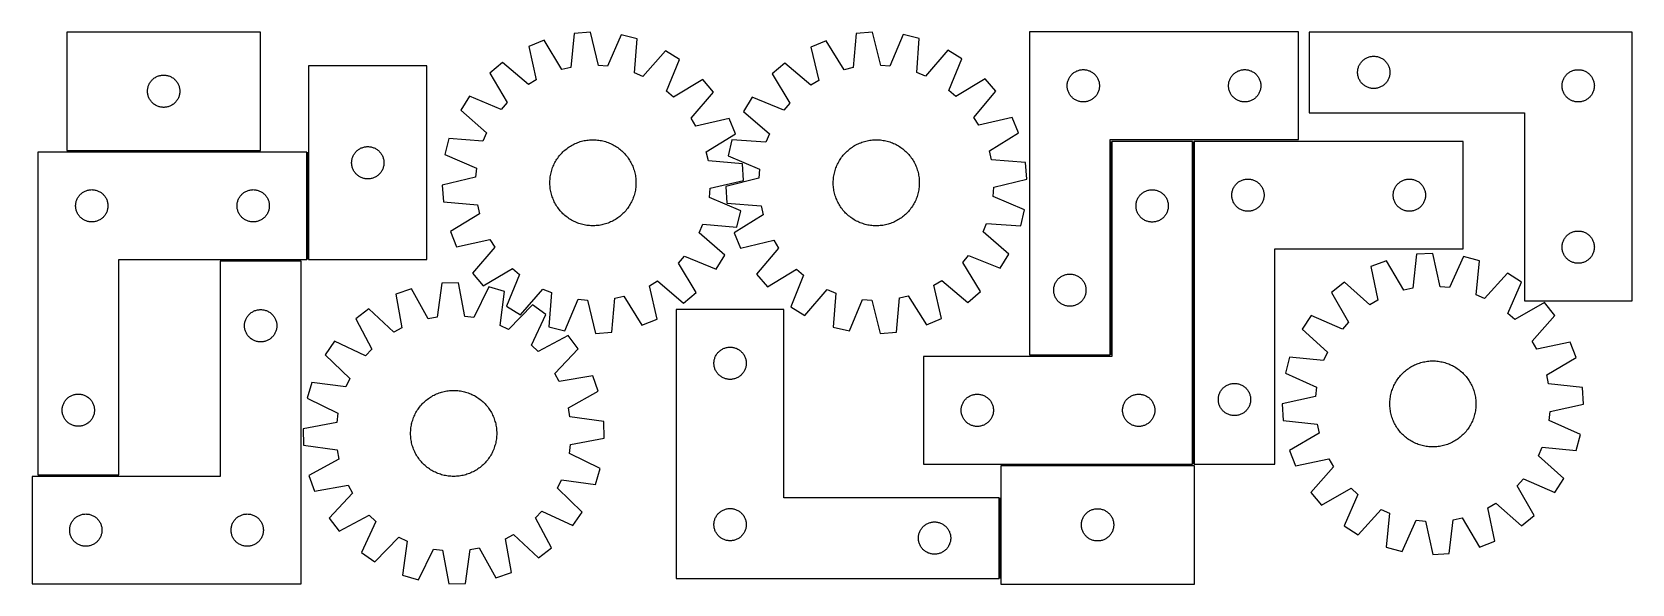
# Model space of a CAD drawing. Header units: millimetres. Extents: x 7 to 1493, y 7 to 520.
import ezdxf

# ---------------------------------------------------------------- set-up
doc = ezdxf.new("R2010")
doc.units = ezdxf.units.MM
doc.layers.add('COMMON', color=5, linetype='CONTINUOUS', true_color=0x0000ff)
doc.layers.add('CUT', color=7, linetype='CONTINUOUS', true_color=0x000000)

msp = doc.modelspace()

# ---------------------------------------------------------------- linework, layer by layer
at = {"layer": 'COMMON'}
for p, q in [((1009.302612, 219.957298), (1009.302612, 418.282746)), ((1085.802612, 418.282746), (1085.802612, 118.282746)), ((38.966764, 409.132591), (218.966764, 409.132591)), ((262.908407, 408.382591), (262.908407, 308.382591)), ((181.616546, 307.63259), (256.616546, 307.63259)), ((12.158407, 107.63259), (87.158407, 107.63259)), ((1085.052612, 117.532746), (906.83487, 117.532746)), ((906.084869, 86.984405), (906.084869, 11.984405))]:
    msp.add_line(p, q, dxfattribs=at)
at = {"layer": 'CUT'}
for p, q in [((218.966764, 519.882592), (38.966764, 519.882592)), ((38.966764, 519.882592), (38.966764, 409.882592)), ((218.966764, 409.882592), (218.966764, 519.882592)), ((482.491301, 512.226694), (468.23215, 506.446803)), ((468.23215, 506.446803), (475.24185, 475.465536)), ((499.031894, 485.108738), (482.491301, 512.226694)), ((510.291401, 518.678071), (507.384285, 487.047019)), ((525.638745, 519.768754), (510.291401, 518.678071)), ((532.989874, 488.866721), (525.638745, 519.768754)), ((554.071796, 517.313675), (541.532432, 488.129105)), ((569.005027, 513.608386), (554.071796, 517.313675)), ((566.447113, 481.947182), (569.005027, 513.608386)), ((744.660172, 511.798436), (730.451714, 505.895025)), ((730.451714, 505.895025), (737.729998, 474.975753)), ((761.435464, 484.825036), (744.660172, 511.798436)), ((772.403241, 518.490812), (769.770721, 486.835725)), ((787.740542, 519.714635), (772.403241, 518.490812)), ((795.359555, 488.877557), (787.740542, 519.714635)), ((816.193828, 517.506383), (803.908192, 488.214099)), ((831.15865, 513.930821), (816.193828, 517.506383)), ((828.87558, 482.248613), (831.15865, 513.930821)), ((933.552611, 519.957298), (933.552611, 219.957298)), ((1183.552611, 519.957298), (933.552611, 519.957298)), ((1183.552611, 419.957298), (1183.552611, 519.957298)), ((1493.450565, 519.930455), (1193.450565, 519.930455)), ((1193.450565, 519.930455), (1193.450565, 444.930455)), ((1493.450565, 269.930455), (1493.450565, 519.930455)), ((443.786269, 491.720475), (432.011094, 481.817152)), ((467.897216, 471.04109), (443.786269, 491.720475)), ((595.287805, 502.487171), (574.343632, 478.605873)), ((608.345154, 494.34861), (595.287805, 502.487171)), ((596.128583, 465.027454), (608.345154, 494.34861)), ((706.134544, 490.957116), (694.445752, 480.951983)), ((730.424035, 470.487739), (706.134544, 490.957116)), ((857.536945, 503.038101), (836.800798, 478.975953)), ((870.664427, 495.013155), (857.536945, 503.038101)), ((858.702758, 465.587091), (870.664427, 495.013155)), ((1240.793931, 490.480898), (1241.22514, 491.121772)), ((1241.22514, 491.121772), (1241.688768, 491.739598)), ((1241.688768, 491.739598), (1242.183586, 492.332737)), ((1242.183586, 492.332737), (1242.708282, 492.899618)), ((1242.708282, 492.899618), (1243.261465, 493.438736)), ((1243.261465, 493.438736), (1243.841667, 493.948662)), ((1243.841667, 493.948662), (1244.447351, 494.428044)), ((1244.447351, 494.428044), (1245.076909, 494.875611)), ((1245.076909, 494.875611), (1245.728673, 495.290175)), ((1245.728673, 495.290175), (1246.400914, 495.670637)), ((1246.400914, 495.670637), (1247.091849, 496.015989)), ((1247.091849, 496.015989), (1247.799646, 496.325315)), ((1247.799646, 496.325315), (1248.522429, 496.597794)), ((1248.522429, 496.597794), (1249.25828, 496.832704)), ((1249.25828, 496.832704), (1250.005249, 497.029421)), ((1250.005249, 497.029421), (1250.761353, 497.187425)), ((1250.761353, 497.187425), (1251.524589, 497.306296)), ((1251.524589, 497.306296), (1252.292933, 497.385718)), ((1252.292933, 497.385718), (1253.064346, 497.425483)), ((1253.064346, 497.425483), (1253.836783, 497.425483)), ((1253.836783, 497.425483), (1254.608197, 497.385718)), ((1254.608197, 497.385718), (1255.37654, 497.306296)), ((1255.37654, 497.306296), (1256.139776, 497.187425)), ((1256.139776, 497.187425), (1256.895881, 497.029421)), ((1256.895881, 497.029421), (1257.642849, 496.832704)), ((1257.642849, 496.832704), (1258.3787, 496.597794)), ((1258.3787, 496.597794), (1259.101483, 496.325315)), ((1259.101483, 496.325315), (1259.809281, 496.015989)), ((1259.809281, 496.015989), (1260.500216, 495.670637)), ((1260.500216, 495.670637), (1261.172457, 495.290175)), ((1261.172457, 495.290175), (1261.824221, 494.875611)), ((1261.824221, 494.875611), (1262.453779, 494.428044)), ((1262.453779, 494.428044), (1263.059462, 493.948662)), ((1263.059462, 493.948662), (1263.639665, 493.438736)), ((1263.639665, 493.438736), (1264.192848, 492.899618)), ((1264.192848, 492.899618), (1264.717544, 492.332737)), ((1264.717544, 492.332737), (1265.212362, 491.739598)), ((1265.212362, 491.739598), (1265.67599, 491.121772)), ((1265.67599, 491.121772), (1266.107198, 490.480898)), ((118.224481, 475.351755), (118.777663, 475.890873)), ((118.777663, 475.890873), (119.357866, 476.400799)), ((119.357866, 476.400799), (119.963549, 476.880181)), ((119.963549, 476.880181), (120.593108, 477.327747)), ((120.593108, 477.327747), (121.244872, 477.742312)), ((121.244872, 477.742312), (121.917112, 478.122774)), ((121.917112, 478.122774), (122.608048, 478.468126)), ((122.608048, 478.468126), (123.315845, 478.777452)), ((123.315845, 478.777452), (124.038628, 479.049931)), ((124.038628, 479.049931), (124.774479, 479.28484)), ((124.774479, 479.28484), (125.521447, 479.481558)), ((125.521447, 479.481558), (126.277552, 479.639561)), ((126.277552, 479.639561), (127.040788, 479.758432)), ((127.040788, 479.758432), (127.809132, 479.837855)), ((127.809132, 479.837855), (128.580545, 479.877619)), ((128.580545, 479.877619), (129.352982, 479.877619)), ((129.352982, 479.877619), (130.124395, 479.837855)), ((130.124395, 479.837855), (130.892739, 479.758432)), ((130.892739, 479.758432), (131.655975, 479.639561)), ((131.655975, 479.639561), (132.41208, 479.481558)), ((132.41208, 479.481558), (133.159048, 479.28484)), ((133.159048, 479.28484), (133.894899, 479.049931)), ((133.894899, 479.049931), (134.617682, 478.777452)), ((134.617682, 478.777452), (135.325479, 478.468126)), ((135.325479, 478.468126), (136.016415, 478.122774)), ((136.016415, 478.122774), (136.688656, 477.742312)), ((136.688656, 477.742312), (137.340419, 477.327747)), ((137.340419, 477.327747), (137.969978, 476.880181)), ((137.969978, 476.880181), (138.575661, 476.400799)), ((138.575661, 476.400799), (139.155864, 475.890873)), ((139.155864, 475.890873), (139.709046, 475.351755)), ((263.658408, 488.382591), (263.658408, 308.382591)), ((373.658408, 488.382591), (263.658408, 488.382591)), ((373.658408, 308.382591), (373.658408, 488.382591)), ((432.011094, 481.817152), (448.251453, 454.518333)), ((507.384285, 487.047019), (499.031894, 485.108738)), ((541.532432, 488.129105), (532.989874, 488.866721)), ((574.343632, 478.605873), (566.447113, 481.947182)), ((694.445752, 480.951983), (710.922392, 453.795123)), ((769.770721, 486.835725), (761.435464, 484.825036)), ((803.908192, 488.214099), (795.359555, 488.877557)), ((836.800798, 478.975953), (828.87558, 482.248613)), ((892.385641, 476.50222), (865.22878, 460.02558)), ((902.390774, 464.813428), (892.385641, 476.50222)), ((969.657751, 475.608217), (969.967077, 476.316014)), ((969.967077, 476.316014), (970.312429, 477.006949)), ((970.312429, 477.006949), (970.692891, 477.67919)), ((970.692891, 477.67919), (971.107456, 478.330954)), ((971.107456, 478.330954), (971.555022, 478.960512)), ((971.555022, 478.960512), (972.034404, 479.566196)), ((972.034404, 479.566196), (972.54433, 480.146398)), ((972.54433, 480.146398), (973.083449, 480.699581)), ((973.083449, 480.699581), (973.650329, 481.224277)), ((973.650329, 481.224277), (974.243469, 481.719095)), ((974.243469, 481.719095), (974.861294, 482.182723)), ((974.861294, 482.182723), (975.502168, 482.613932)), ((975.502168, 482.613932), (976.16439, 483.011577)), ((976.16439, 483.011577), (976.846204, 483.374604)), ((976.846204, 483.374604), (977.545802, 483.702052)), ((977.545802, 483.702052), (978.26133, 483.993051)), ((978.26133, 483.993051), (978.990888, 484.246829)), ((978.990888, 484.246829), (979.732544, 484.462714)), ((979.732544, 484.462714), (980.48433, 484.640134)), ((980.48433, 484.640134), (981.244252, 484.778617)), ((981.244252, 484.778617), (982.010296, 484.877796)), ((982.010296, 484.877796), (982.78043, 484.93741)), ((982.78043, 484.93741), (983.552611, 484.957298)), ((983.552611, 484.957298), (984.324792, 484.93741)), ((984.324792, 484.93741), (985.094926, 484.877796)), ((985.094926, 484.877796), (985.86097, 484.778617)), ((985.86097, 484.778617), (986.620892, 484.640134)), ((986.620892, 484.640134), (987.372678, 484.462714)), ((987.372678, 484.462714), (988.114333, 484.246829)), ((988.114333, 484.246829), (988.843892, 483.993051)), ((988.843892, 483.993051), (989.559419, 483.702052)), ((989.559419, 483.702052), (990.259018, 483.374604)), ((990.259018, 483.374604), (990.940832, 483.011577)), ((990.940832, 483.011577), (991.603054, 482.613932)), ((991.603054, 482.613932), (992.243927, 482.182723)), ((992.243927, 482.182723), (992.861753, 481.719095)), ((992.861753, 481.719095), (993.454893, 481.224277)), ((993.454893, 481.224277), (994.021773, 480.699581)), ((994.021773, 480.699581), (994.560891, 480.146398)), ((994.560891, 480.146398), (995.070818, 479.566196)), ((995.070818, 479.566196), (995.5502, 478.960512)), ((995.5502, 478.960512), (995.997766, 478.330954)), ((995.997766, 478.330954), (996.41233, 477.67919)), ((996.41233, 477.67919), (996.792793, 477.006949)), ((996.792793, 477.006949), (997.138145, 476.316014)), ((997.138145, 476.316014), (997.44747, 475.608217)), ((1119.657751, 475.608217), (1119.967077, 476.316014)), ((1119.967077, 476.316014), (1120.312429, 477.006949)), ((1120.312429, 477.006949), (1120.692891, 477.67919)), ((1120.692891, 477.67919), (1121.107456, 478.330954)), ((1121.107456, 478.330954), (1121.555022, 478.960512)), ((1121.555022, 478.960512), (1122.034404, 479.566196)), ((1122.034404, 479.566196), (1122.54433, 480.146398)), ((1122.54433, 480.146398), (1123.083449, 480.699581)), ((1123.083449, 480.699581), (1123.650329, 481.224277)), ((1123.650329, 481.224277), (1124.243469, 481.719095)), ((1124.243469, 481.719095), (1124.861294, 482.182723)), ((1124.861294, 482.182723), (1125.502168, 482.613932)), ((1125.502168, 482.613932), (1126.16439, 483.011577)), ((1126.16439, 483.011577), (1126.846204, 483.374604)), ((1126.846204, 483.374604), (1127.545802, 483.702052)), ((1127.545802, 483.702052), (1128.26133, 483.993051)), ((1128.26133, 483.993051), (1128.990888, 484.246829)), ((1128.990888, 484.246829), (1129.732544, 484.462714)), ((1129.732544, 484.462714), (1130.48433, 484.640134)), ((1130.48433, 484.640134), (1131.244252, 484.778617)), ((1131.244252, 484.778617), (1132.010296, 484.877796)), ((1132.010296, 484.877796), (1132.78043, 484.93741)), ((1132.78043, 484.93741), (1133.552611, 484.957298)), ((1133.552611, 484.957298), (1134.324792, 484.93741)), ((1134.324792, 484.93741), (1135.094926, 484.877796)), ((1135.094926, 484.877796), (1135.86097, 484.778617)), ((1135.86097, 484.778617), (1136.620892, 484.640134)), ((1136.620892, 484.640134), (1137.372678, 484.462714)), ((1137.372678, 484.462714), (1138.114333, 484.246829)), ((1138.114333, 484.246829), (1138.843892, 483.993051)), ((1138.843892, 483.993051), (1139.559419, 483.702052)), ((1139.559419, 483.702052), (1140.259018, 483.374604)), ((1140.259018, 483.374604), (1140.940832, 483.011577)), ((1140.940832, 483.011577), (1141.603054, 482.613932)), ((1141.603054, 482.613932), (1142.243927, 482.182723)), ((1142.243927, 482.182723), (1142.861753, 481.719095)), ((1142.861753, 481.719095), (1143.454893, 481.224277)), ((1143.454893, 481.224277), (1144.021773, 480.699581)), ((1144.021773, 480.699581), (1144.560891, 480.146398)), ((1144.560891, 480.146398), (1145.070818, 479.566196)), ((1145.070818, 479.566196), (1145.5502, 478.960512)), ((1145.5502, 478.960512), (1145.997766, 478.330954)), ((1145.997766, 478.330954), (1146.41233, 477.67919)), ((1146.41233, 477.67919), (1146.792793, 477.006949)), ((1146.792793, 477.006949), (1147.138145, 476.316014)), ((1147.138145, 476.316014), (1147.44747, 475.608217)), ((1238.450565, 482.430455), (1238.470453, 483.202637)), ((1238.470453, 481.658274), (1238.450565, 482.430455)), ((1238.470453, 483.202637), (1238.530067, 483.97277)), ((1238.530067, 480.888141), (1238.470453, 481.658274)), ((1238.530067, 483.97277), (1238.629246, 484.738814)), ((1238.629246, 480.122097), (1238.530067, 480.888141)), ((1238.629246, 484.738814), (1238.767729, 485.498736)), ((1238.767729, 479.362174), (1238.629246, 480.122097)), ((1238.767729, 485.498736), (1238.945149, 486.250522)), ((1238.945149, 478.610389), (1238.767729, 479.362174)), ((1238.945149, 486.250522), (1239.161034, 486.992178)), ((1239.161034, 477.868733), (1238.945149, 478.610389)), ((1239.161034, 486.992178), (1239.414812, 487.721737)), ((1239.414812, 477.139174), (1239.161034, 477.868733)), ((1239.414812, 487.721737), (1239.705811, 488.437264)), ((1239.705811, 476.423647), (1239.414812, 477.139174)), ((1239.705811, 488.437264), (1240.033258, 489.136862)), ((1240.033258, 475.724049), (1239.705811, 476.423647)), ((1240.033258, 489.136862), (1240.396286, 489.818677)), ((1240.396286, 489.818677), (1240.793931, 490.480898)), ((1266.107198, 490.480898), (1266.504843, 489.818677)), ((1266.504843, 489.818677), (1266.867871, 489.136862)), ((1266.867871, 489.136862), (1267.195318, 488.437264)), ((1267.195318, 476.423647), (1266.867871, 475.724049)), ((1267.195318, 488.437264), (1267.486317, 487.721737)), ((1267.486317, 477.139174), (1267.195318, 476.423647)), ((1267.486317, 487.721737), (1267.740095, 486.992178)), ((1267.740095, 477.868733), (1267.486317, 477.139174)), ((1267.740095, 486.992178), (1267.955981, 486.250522)), ((1267.955981, 478.610389), (1267.740095, 477.868733)), ((1267.955981, 486.250522), (1268.1334, 485.498736)), ((1268.1334, 479.362174), (1267.955981, 478.610389)), ((1268.1334, 485.498736), (1268.271883, 484.738814)), ((1268.271883, 480.122097), (1268.1334, 479.362174)), ((1268.271883, 484.738814), (1268.371063, 483.97277)), ((1268.371063, 480.888141), (1268.271883, 480.122097)), ((1268.371063, 483.97277), (1268.430676, 483.202637)), ((1268.430676, 481.658274), (1268.371063, 480.888141)), ((1268.430676, 483.202637), (1268.450565, 482.430455)), ((1268.450565, 482.430455), (1268.430676, 481.658274)), ((1429.414812, 475.221737), (1429.705811, 475.937264)), ((1429.705811, 475.937264), (1430.033258, 476.636862)), ((1430.033258, 476.636862), (1430.396286, 477.318677)), ((1430.396286, 477.318677), (1430.793931, 477.980898)), ((1430.793931, 477.980898), (1431.22514, 478.621772)), ((1431.22514, 478.621772), (1431.688768, 479.239598)), ((1431.688768, 479.239598), (1432.183586, 479.832737)), ((1432.183586, 479.832737), (1432.708282, 480.399618)), ((1432.708282, 480.399618), (1433.261465, 480.938736)), ((1433.261465, 480.938736), (1433.841667, 481.448662)), ((1433.841667, 481.448662), (1434.447351, 481.928044)), ((1434.447351, 481.928044), (1435.076909, 482.375611)), ((1435.076909, 482.375611), (1435.728673, 482.790175)), ((1435.728673, 482.790175), (1436.400914, 483.170637)), ((1436.400914, 483.170637), (1437.091849, 483.515989)), ((1437.091849, 483.515989), (1437.799646, 483.825315)), ((1437.799646, 483.825315), (1438.522429, 484.097794)), ((1438.522429, 484.097794), (1439.25828, 484.332704)), ((1439.25828, 484.332704), (1440.005249, 484.529421)), ((1440.005249, 484.529421), (1440.761353, 484.687425)), ((1440.761353, 484.687425), (1441.524589, 484.806296)), ((1441.524589, 484.806296), (1442.292933, 484.885718)), ((1442.292933, 484.885718), (1443.064346, 484.925483)), ((1443.064346, 484.925483), (1443.836783, 484.925483)), ((1443.836783, 484.925483), (1444.608197, 484.885718)), ((1444.608197, 484.885718), (1445.37654, 484.806296)), ((1445.37654, 484.806296), (1446.139776, 484.687425)), ((1446.139776, 484.687425), (1446.895881, 484.529421)), ((1446.895881, 484.529421), (1447.642849, 484.332704)), ((1447.642849, 484.332704), (1448.3787, 484.097794)), ((1448.3787, 484.097794), (1449.101483, 483.825315)), ((1449.101483, 483.825315), (1449.809281, 483.515989)), ((1449.809281, 483.515989), (1450.500216, 483.170637)), ((1450.500216, 483.170637), (1451.172457, 482.790175)), ((1451.172457, 482.790175), (1451.824221, 482.375611)), ((1451.824221, 482.375611), (1452.453779, 481.928044)), ((1452.453779, 481.928044), (1453.059462, 481.448662)), ((1453.059462, 481.448662), (1453.639665, 480.938736)), ((1453.639665, 480.938736), (1454.192848, 480.399618)), ((1454.192848, 480.399618), (1454.717544, 479.832737)), ((1454.717544, 479.832737), (1455.212362, 479.239598)), ((1455.212362, 479.239598), (1455.67599, 478.621772)), ((1455.67599, 478.621772), (1456.107198, 477.980898)), ((1456.107198, 477.980898), (1456.504843, 477.318677)), ((1456.504843, 477.318677), (1456.867871, 476.636862)), ((1456.867871, 476.636862), (1457.195318, 475.937264)), ((1457.195318, 475.937264), (1457.486317, 475.221737)), ((113.966764, 464.882592), (113.986652, 465.654774)), ((113.986652, 464.110411), (113.966764, 464.882592)), ((113.986652, 465.654774), (114.046265, 466.424907)), ((114.046265, 463.340277), (113.986652, 464.110411)), ((114.046265, 466.424907), (114.145445, 467.190951)), ((114.145445, 462.574234), (114.046265, 463.340277)), ((114.145445, 467.190951), (114.283928, 467.950873)), ((114.283928, 461.814311), (114.145445, 462.574234)), ((114.283928, 467.950873), (114.461348, 468.702659)), ((114.461348, 461.062525), (114.283928, 461.814311)), ((114.461348, 468.702659), (114.677233, 469.444315)), ((114.677233, 460.32087), (114.461348, 461.062525)), ((114.677233, 469.444315), (114.931011, 470.173874)), ((114.931011, 470.173874), (115.22201, 470.889401)), ((115.22201, 470.889401), (115.549457, 471.588999)), ((115.549457, 471.588999), (115.912485, 472.270813)), ((115.912485, 472.270813), (116.31013, 472.933035)), ((116.31013, 472.933035), (116.741338, 473.573909)), ((116.741338, 473.573909), (117.204966, 474.191734)), ((117.204966, 474.191734), (117.699785, 474.784874)), ((117.699785, 474.784874), (118.224481, 475.351755)), ((139.709046, 475.351755), (140.233743, 474.784874)), ((140.233743, 474.784874), (140.728561, 474.191734)), ((140.728561, 474.191734), (141.192189, 473.573909)), ((141.192189, 473.573909), (141.623397, 472.933035)), ((141.623397, 472.933035), (142.021042, 472.270813)), ((142.021042, 472.270813), (142.38407, 471.588999)), ((142.38407, 471.588999), (142.711517, 470.889401)), ((142.711517, 470.889401), (143.002516, 470.173874)), ((143.002516, 470.173874), (143.256294, 469.444315)), ((143.256294, 469.444315), (143.472179, 468.702659)), ((143.472179, 461.062525), (143.256294, 460.32087)), ((143.472179, 468.702659), (143.649599, 467.950873)), ((143.649599, 461.814311), (143.472179, 461.062525)), ((143.649599, 467.950873), (143.788082, 467.190951)), ((143.788082, 462.574234), (143.649599, 461.814311)), ((143.788082, 467.190951), (143.887262, 466.424907)), ((143.887262, 463.340277), (143.788082, 462.574234)), ((143.887262, 466.424907), (143.946875, 465.654774)), ((143.946875, 464.110411), (143.887262, 463.340277)), ((143.946875, 465.654774), (143.966764, 464.882592)), ((143.966764, 464.882592), (143.946875, 464.110411)), ((475.24185, 475.465536), (467.897216, 471.04109)), ((602.606098, 459.409522), (596.128583, 465.027454)), ((629.904916, 475.64988), (602.606098, 459.409522)), ((619.128855, 439.763759), (639.80824, 463.874706)), ((639.80824, 463.874706), (629.904916, 475.64988)), ((737.729998, 474.975753), (730.424035, 470.487739)), ((865.22878, 460.02558), (858.702758, 465.587091)), ((881.921397, 440.523937), (902.390774, 464.813428)), ((968.557584, 470.343517), (968.597348, 471.11493)), ((968.557584, 469.57108), (968.557584, 470.343517)), ((968.597348, 468.799666), (968.557584, 469.57108)), ((968.597348, 471.11493), (968.676771, 471.883274)), ((968.676771, 468.031323), (968.597348, 468.799666)), ((968.676771, 471.883274), (968.795642, 472.64651)), ((968.795642, 467.268087), (968.676771, 468.031323)), ((968.795642, 472.64651), (968.953645, 473.402614)), ((968.953645, 466.511982), (968.795642, 467.268087)), ((968.953645, 473.402614), (969.150363, 474.149583)), ((969.150363, 465.765014), (968.953645, 466.511982)), ((969.150363, 474.149583), (969.385272, 474.885434)), ((969.385272, 465.029163), (969.150363, 465.765014)), ((969.385272, 474.885434), (969.657751, 475.608217)), ((969.657751, 464.30638), (969.385272, 465.029163)), ((969.967077, 463.598582), (969.657751, 464.30638)), ((970.312429, 462.907647), (969.967077, 463.598582)), ((970.692891, 462.235406), (970.312429, 462.907647)), ((971.107456, 461.583642), (970.692891, 462.235406)), ((971.555022, 460.954084), (971.107456, 461.583642)), ((972.034404, 460.348401), (971.555022, 460.954084)), ((995.5502, 460.954084), (995.070818, 460.348401)), ((995.997766, 461.583642), (995.5502, 460.954084)), ((996.41233, 462.235406), (995.997766, 461.583642)), ((996.792793, 462.907647), (996.41233, 462.235406)), ((997.138145, 463.598582), (996.792793, 462.907647)), ((997.44747, 464.30638), (997.138145, 463.598582)), ((997.44747, 475.608217), (997.719949, 474.885434)), ((997.719949, 465.029163), (997.44747, 464.30638)), ((997.719949, 474.885434), (997.954859, 474.149583)), ((997.954859, 465.765014), (997.719949, 465.029163)), ((997.954859, 474.149583), (998.151577, 473.402614)), ((998.151577, 466.511982), (997.954859, 465.765014)), ((998.151577, 473.402614), (998.30958, 472.64651)), ((998.30958, 467.268087), (998.151577, 466.511982)), ((998.30958, 472.64651), (998.428451, 471.883274)), ((998.428451, 468.031323), (998.30958, 467.268087)), ((998.428451, 471.883274), (998.507874, 471.11493)), ((998.507874, 468.799666), (998.428451, 468.031323)), ((998.507874, 471.11493), (998.547638, 470.343517)), ((998.547638, 469.57108), (998.507874, 468.799666)), ((998.547638, 470.343517), (998.547638, 469.57108)), ((1118.557584, 470.343517), (1118.597348, 471.11493)), ((1118.557584, 469.57108), (1118.557584, 470.343517)), ((1118.597348, 468.799666), (1118.557584, 469.57108)), ((1118.597348, 471.11493), (1118.676771, 471.883274)), ((1118.676771, 468.031323), (1118.597348, 468.799666)), ((1118.676771, 471.883274), (1118.795642, 472.64651)), ((1118.795642, 467.268087), (1118.676771, 468.031323)), ((1118.795642, 472.64651), (1118.953645, 473.402614)), ((1118.953645, 466.511982), (1118.795642, 467.268087)), ((1118.953645, 473.402614), (1119.150363, 474.149583)), ((1119.150363, 465.765014), (1118.953645, 466.511982)), ((1119.150363, 474.149583), (1119.385272, 474.885434)), ((1119.385272, 465.029163), (1119.150363, 465.765014)), ((1119.385272, 474.885434), (1119.657751, 475.608217)), ((1119.657751, 464.30638), (1119.385272, 465.029163)), ((1119.967077, 463.598582), (1119.657751, 464.30638)), ((1120.312429, 462.907647), (1119.967077, 463.598582)), ((1120.692891, 462.235406), (1120.312429, 462.907647)), ((1121.107456, 461.583642), (1120.692891, 462.235406)), ((1121.555022, 460.954084), (1121.107456, 461.583642)), ((1122.034404, 460.348401), (1121.555022, 460.954084)), ((1145.5502, 460.954084), (1145.070818, 460.348401)), ((1145.997766, 461.583642), (1145.5502, 460.954084)), ((1146.41233, 462.235406), (1145.997766, 461.583642)), ((1146.792793, 462.907647), (1146.41233, 462.235406)), ((1147.138145, 463.598582), (1146.792793, 462.907647)), ((1147.44747, 464.30638), (1147.138145, 463.598582)), ((1147.44747, 475.608217), (1147.719949, 474.885434)), ((1147.719949, 465.029163), (1147.44747, 464.30638)), ((1147.719949, 474.885434), (1147.954859, 474.149583)), ((1147.954859, 465.765014), (1147.719949, 465.029163)), ((1147.954859, 474.149583), (1148.151577, 473.402614)), ((1148.151577, 466.511982), (1147.954859, 465.765014)), ((1148.151577, 473.402614), (1148.30958, 472.64651)), ((1148.30958, 467.268087), (1148.151577, 466.511982)), ((1148.30958, 472.64651), (1148.428451, 471.883274)), ((1148.428451, 468.031323), (1148.30958, 467.268087)), ((1148.428451, 471.883274), (1148.507874, 471.11493)), ((1148.507874, 468.799666), (1148.428451, 468.031323)), ((1148.507874, 471.11493), (1148.547638, 470.343517)), ((1148.547638, 469.57108), (1148.507874, 468.799666)), ((1148.547638, 470.343517), (1148.547638, 469.57108)), ((1240.396286, 475.042234), (1240.033258, 475.724049)), ((1240.793931, 474.380013), (1240.396286, 475.042234)), ((1241.22514, 473.739139), (1240.793931, 474.380013)), ((1241.688768, 473.121313), (1241.22514, 473.739139)), ((1242.183586, 472.528174), (1241.688768, 473.121313)), ((1242.708282, 471.961293), (1242.183586, 472.528174)), ((1243.261465, 471.422175), (1242.708282, 471.961293)), ((1243.841667, 470.912249), (1243.261465, 471.422175)), ((1244.447351, 470.432867), (1243.841667, 470.912249)), ((1245.076909, 469.9853), (1244.447351, 470.432867)), ((1245.728673, 469.570736), (1245.076909, 469.9853)), ((1246.400914, 469.190274), (1245.728673, 469.570736)), ((1247.091849, 468.844922), (1246.400914, 469.190274)), ((1247.799646, 468.535596), (1247.091849, 468.844922)), ((1248.522429, 468.263117), (1247.799646, 468.535596)), ((1249.25828, 468.028207), (1248.522429, 468.263117)), ((1250.005249, 467.83149), (1249.25828, 468.028207)), ((1250.761353, 467.673486), (1250.005249, 467.83149)), ((1251.524589, 467.554615), (1250.761353, 467.673486)), ((1252.292933, 467.475193), (1251.524589, 467.554615)), ((1253.064346, 467.435428), (1252.292933, 467.475193)), ((1253.836783, 467.435428), (1253.064346, 467.435428)), ((1254.608197, 467.475193), (1253.836783, 467.435428)), ((1255.37654, 467.554615), (1254.608197, 467.475193)), ((1256.139776, 467.673486), (1255.37654, 467.554615)), ((1256.895881, 467.83149), (1256.139776, 467.673486)), ((1257.642849, 468.028207), (1256.895881, 467.83149)), ((1258.3787, 468.263117), (1257.642849, 468.028207)), ((1259.101483, 468.535596), (1258.3787, 468.263117)), ((1259.809281, 468.844922), (1259.101483, 468.535596)), ((1260.500216, 469.190274), (1259.809281, 468.844922)), ((1261.172457, 469.570736), (1260.500216, 469.190274)), ((1261.824221, 469.9853), (1261.172457, 469.570736)), ((1262.453779, 470.432867), (1261.824221, 469.9853)), ((1263.059462, 470.912249), (1262.453779, 470.432867)), ((1263.639665, 471.422175), (1263.059462, 470.912249)), ((1264.192848, 471.961293), (1263.639665, 471.422175)), ((1264.717544, 472.528174), (1264.192848, 471.961293)), ((1265.212362, 473.121313), (1264.717544, 472.528174)), ((1265.67599, 473.739139), (1265.212362, 473.121313)), ((1266.107198, 474.380013), (1265.67599, 473.739139)), ((1266.504843, 475.042234), (1266.107198, 474.380013)), ((1266.867871, 475.724049), (1266.504843, 475.042234)), ((1428.450565, 469.930455), (1428.470453, 470.702637)), ((1428.470453, 469.158274), (1428.450565, 469.930455)), ((1428.470453, 470.702637), (1428.530067, 471.47277)), ((1428.530067, 468.388141), (1428.470453, 469.158274)), ((1428.530067, 471.47277), (1428.629246, 472.238814)), ((1428.629246, 467.622097), (1428.530067, 468.388141)), ((1428.629246, 472.238814), (1428.767729, 472.998736)), ((1428.767729, 466.862174), (1428.629246, 467.622097)), ((1428.767729, 472.998736), (1428.945149, 473.750522)), ((1428.945149, 466.110389), (1428.767729, 466.862174)), ((1428.945149, 473.750522), (1429.161034, 474.492178)), ((1429.161034, 465.368733), (1428.945149, 466.110389)), ((1429.161034, 474.492178), (1429.414812, 475.221737)), ((1429.414812, 464.639174), (1429.161034, 465.368733)), ((1429.705811, 463.923647), (1429.414812, 464.639174)), ((1430.033258, 463.224049), (1429.705811, 463.923647)), ((1430.396286, 462.542234), (1430.033258, 463.224049)), ((1430.793931, 461.880013), (1430.396286, 462.542234)), ((1431.22514, 461.239139), (1430.793931, 461.880013)), ((1431.688768, 460.621313), (1431.22514, 461.239139)), ((1455.67599, 461.239139), (1455.212362, 460.621313)), ((1456.107198, 461.880013), (1455.67599, 461.239139)), ((1456.504843, 462.542234), (1456.107198, 461.880013)), ((1456.867871, 463.224049), (1456.504843, 462.542234)), ((1457.195318, 463.923647), (1456.867871, 463.224049)), ((1457.486317, 464.639174), (1457.195318, 463.923647)), ((1457.486317, 475.221737), (1457.740095, 474.492178)), ((1457.740095, 465.368733), (1457.486317, 464.639174)), ((1457.740095, 474.492178), (1457.955981, 473.750522)), ((1457.955981, 466.110389), (1457.740095, 465.368733)), ((1457.955981, 473.750522), (1458.1334, 472.998736)), ((1458.1334, 466.862174), (1457.955981, 466.110389)), ((1458.1334, 472.998736), (1458.271883, 472.238814)), ((1458.271883, 467.622097), (1458.1334, 466.862174)), ((1458.271883, 472.238814), (1458.371063, 471.47277)), ((1458.371063, 468.388141), (1458.271883, 467.622097)), ((1458.371063, 471.47277), (1458.430676, 470.702637)), ((1458.430676, 469.158274), (1458.371063, 468.388141)), ((1458.430676, 470.702637), (1458.450565, 469.930455)), ((1458.450565, 469.930455), (1458.430676, 469.158274)), ((114.931011, 459.591311), (114.677233, 460.32087)), ((115.22201, 458.875784), (114.931011, 459.591311)), ((115.549457, 458.176185), (115.22201, 458.875784)), ((115.912485, 457.494371), (115.549457, 458.176185)), ((116.31013, 456.832149), (115.912485, 457.494371)), ((116.741338, 456.191276), (116.31013, 456.832149)), ((117.204966, 455.57345), (116.741338, 456.191276)), ((117.699785, 454.98031), (117.204966, 455.57345)), ((118.224481, 454.41343), (117.699785, 454.98031)), ((118.777663, 453.874312), (118.224481, 454.41343)), ((119.357866, 453.364386), (118.777663, 453.874312)), ((119.963549, 452.885004), (119.357866, 453.364386)), ((120.593108, 452.437437), (119.963549, 452.885004)), ((121.244872, 452.022873), (120.593108, 452.437437)), ((121.917112, 451.64241), (121.244872, 452.022873)), ((122.608048, 451.297058), (121.917112, 451.64241)), ((123.315845, 450.987733), (122.608048, 451.297058)), ((124.038628, 450.715254), (123.315845, 450.987733)), ((124.774479, 450.480344), (124.038628, 450.715254)), ((125.521447, 450.283627), (124.774479, 450.480344)), ((126.277552, 450.125623), (125.521447, 450.283627)), ((127.040788, 450.006752), (126.277552, 450.125623)), ((127.809132, 449.927329), (127.040788, 450.006752)), ((128.580545, 449.887565), (127.809132, 449.927329)), ((129.352982, 449.887565), (128.580545, 449.887565)), ((130.124395, 449.927329), (129.352982, 449.887565)), ((130.892739, 450.006752), (130.124395, 449.927329)), ((131.655975, 450.125623), (130.892739, 450.006752)), ((132.41208, 450.283627), (131.655975, 450.125623)), ((133.159048, 450.480344), (132.41208, 450.283627)), ((133.894899, 450.715254), (133.159048, 450.480344)), ((134.617682, 450.987733), (133.894899, 450.715254)), ((135.325479, 451.297058), (134.617682, 450.987733)), ((136.016415, 451.64241), (135.325479, 451.297058)), ((136.688656, 452.022873), (136.016415, 451.64241)), ((137.340419, 452.437437), (136.688656, 452.022873)), ((137.969978, 452.885004), (137.340419, 452.437437)), ((138.575661, 453.364386), (137.969978, 452.885004)), ((139.155864, 453.874312), (138.575661, 453.364386)), ((139.709046, 454.41343), (139.155864, 453.874312)), ((140.233743, 454.98031), (139.709046, 454.41343)), ((140.728561, 455.57345), (140.233743, 454.98031)), ((141.192189, 456.191276), (140.728561, 455.57345)), ((141.623397, 456.832149), (141.192189, 456.191276)), ((142.021042, 457.494371), (141.623397, 456.832149)), ((142.38407, 458.176185), (142.021042, 457.494371)), ((142.711517, 458.875784), (142.38407, 458.176185)), ((143.002516, 459.591311), (142.711517, 458.875784)), ((143.256294, 460.32087), (143.002516, 459.591311)), ((413.312365, 460.25739), (405.173804, 447.20004)), ((405.173804, 447.20004), (429.055102, 426.255868)), ((442.63352, 448.040818), (413.312365, 460.25739)), ((448.251453, 454.518333), (442.63352, 448.040818)), ((675.934818, 459.23077), (667.909871, 446.103288)), ((667.909871, 446.103288), (691.972019, 425.36714)), ((705.360881, 447.269101), (675.934818, 459.23077)), ((710.922392, 453.795123), (705.360881, 447.269101)), ((972.54433, 459.768198), (972.034404, 460.348401)), ((973.083449, 459.215015), (972.54433, 459.768198)), ((973.650329, 458.690319), (973.083449, 459.215015)), ((974.243469, 458.195501), (973.650329, 458.690319)), ((974.861294, 457.731873), (974.243469, 458.195501)), ((975.502168, 457.300665), (974.861294, 457.731873)), ((976.16439, 456.90302), (975.502168, 457.300665)), ((976.846204, 456.539992), (976.16439, 456.90302)), ((977.545802, 456.212545), (976.846204, 456.539992)), ((978.26133, 455.921546), (977.545802, 456.212545)), ((978.990888, 455.667768), (978.26133, 455.921546)), ((979.732544, 455.451882), (978.990888, 455.667768)), ((980.48433, 455.274463), (979.732544, 455.451882)), ((981.244252, 455.13598), (980.48433, 455.274463)), ((982.010296, 455.0368), (981.244252, 455.13598)), ((982.78043, 454.977187), (982.010296, 455.0368)), ((983.552611, 454.957298), (982.78043, 454.977187)), ((984.324792, 454.977187), (983.552611, 454.957298)), ((985.094926, 455.0368), (984.324792, 454.977187)), ((985.86097, 455.13598), (985.094926, 455.0368)), ((986.620892, 455.274463), (985.86097, 455.13598)), ((987.372678, 455.451882), (986.620892, 455.274463)), ((988.114333, 455.667768), (987.372678, 455.451882)), ((988.843892, 455.921546), (988.114333, 455.667768)), ((989.559419, 456.212545), (988.843892, 455.921546)), ((990.259018, 456.539992), (989.559419, 456.212545)), ((990.940832, 456.90302), (990.259018, 456.539992)), ((991.603054, 457.300665), (990.940832, 456.90302)), ((992.243927, 457.731873), (991.603054, 457.300665)), ((992.861753, 458.195501), (992.243927, 457.731873)), ((993.454893, 458.690319), (992.861753, 458.195501)), ((994.021773, 459.215015), (993.454893, 458.690319)), ((994.560891, 459.768198), (994.021773, 459.215015)), ((995.070818, 460.348401), (994.560891, 459.768198)), ((1122.54433, 459.768198), (1122.034404, 460.348401)), ((1123.083449, 459.215015), (1122.54433, 459.768198)), ((1123.650329, 458.690319), (1123.083449, 459.215015)), ((1124.243469, 458.195501), (1123.650329, 458.690319)), ((1124.861294, 457.731873), (1124.243469, 458.195501)), ((1125.502168, 457.300665), (1124.861294, 457.731873)), ((1126.16439, 456.90302), (1125.502168, 457.300665)), ((1126.846204, 456.539992), (1126.16439, 456.90302)), ((1127.545802, 456.212545), (1126.846204, 456.539992)), ((1128.26133, 455.921546), (1127.545802, 456.212545)), ((1128.990888, 455.667768), (1128.26133, 455.921546)), ((1129.732544, 455.451882), (1128.990888, 455.667768)), ((1130.48433, 455.274463), (1129.732544, 455.451882)), ((1131.244252, 455.13598), (1130.48433, 455.274463)), ((1132.010296, 455.0368), (1131.244252, 455.13598)), ((1132.78043, 454.977187), (1132.010296, 455.0368)), ((1133.552611, 454.957298), (1132.78043, 454.977187)), ((1134.324792, 454.977187), (1133.552611, 454.957298)), ((1135.094926, 455.0368), (1134.324792, 454.977187)), ((1135.86097, 455.13598), (1135.094926, 455.0368)), ((1136.620892, 455.274463), (1135.86097, 455.13598)), ((1137.372678, 455.451882), (1136.620892, 455.274463)), ((1138.114333, 455.667768), (1137.372678, 455.451882)), ((1138.843892, 455.921546), (1138.114333, 455.667768)), ((1139.559419, 456.212545), (1138.843892, 455.921546)), ((1140.259018, 456.539992), (1139.559419, 456.212545)), ((1140.940832, 456.90302), (1140.259018, 456.539992)), ((1141.603054, 457.300665), (1140.940832, 456.90302)), ((1142.243927, 457.731873), (1141.603054, 457.300665)), ((1142.861753, 458.195501), (1142.243927, 457.731873)), ((1143.454893, 458.690319), (1142.861753, 458.195501)), ((1144.021773, 459.215015), (1143.454893, 458.690319)), ((1144.560891, 459.768198), (1144.021773, 459.215015)), ((1145.070818, 460.348401), (1144.560891, 459.768198)), ((1432.183586, 460.028174), (1431.688768, 460.621313)), ((1432.708282, 459.461293), (1432.183586, 460.028174)), ((1433.261465, 458.922175), (1432.708282, 459.461293)), ((1433.841667, 458.412249), (1433.261465, 458.922175)), ((1434.447351, 457.932867), (1433.841667, 458.412249)), ((1435.076909, 457.4853), (1434.447351, 457.932867)), ((1435.728673, 457.070736), (1435.076909, 457.4853)), ((1436.400914, 456.690274), (1435.728673, 457.070736)), ((1437.091849, 456.344922), (1436.400914, 456.690274)), ((1437.799646, 456.035596), (1437.091849, 456.344922)), ((1438.522429, 455.763117), (1437.799646, 456.035596)), ((1439.25828, 455.528207), (1438.522429, 455.763117)), ((1440.005249, 455.33149), (1439.25828, 455.528207)), ((1440.761353, 455.173486), (1440.005249, 455.33149)), ((1441.524589, 455.054615), (1440.761353, 455.173486)), ((1442.292933, 454.975193), (1441.524589, 455.054615)), ((1443.064346, 454.935428), (1442.292933, 454.975193)), ((1443.836783, 454.935428), (1443.064346, 454.935428)), ((1444.608197, 454.975193), (1443.836783, 454.935428)), ((1445.37654, 455.054615), (1444.608197, 454.975193)), ((1446.139776, 455.173486), (1445.37654, 455.054615)), ((1446.895881, 455.33149), (1446.139776, 455.173486)), ((1447.642849, 455.528207), (1446.895881, 455.33149)), ((1448.3787, 455.763117), (1447.642849, 455.528207)), ((1449.101483, 456.035596), (1448.3787, 455.763117)), ((1449.809281, 456.344922), (1449.101483, 456.035596)), ((1450.500216, 456.690274), (1449.809281, 456.344922)), ((1451.172457, 457.070736), (1450.500216, 456.690274)), ((1451.824221, 457.4853), (1451.172457, 457.070736)), ((1452.453779, 457.932867), (1451.824221, 457.4853)), ((1453.059462, 458.412249), (1452.453779, 457.932867)), ((1453.639665, 458.922175), (1453.059462, 458.412249)), ((1454.192848, 459.461293), (1453.639665, 458.922175)), ((1454.717544, 460.028174), (1454.192848, 459.461293)), ((1455.212362, 460.621313), (1454.717544, 460.028174)), ((623.553301, 432.419125), (619.128855, 439.763759)), ((654.534567, 439.428825), (623.553301, 432.419125)), ((660.314458, 425.169673), (654.534567, 439.428825)), ((886.409411, 433.217974), (881.921397, 440.523937)), ((917.328682, 440.496258), (886.409411, 433.217974)), ((923.232093, 426.2878), (917.328682, 440.496258)), ((1193.450565, 444.930455), (1393.450565, 444.930455)), ((1393.450565, 444.930455), (1393.450565, 269.930455)), ((394.052589, 420.917263), (390.3473, 405.984032)), ((425.713793, 418.359348), (394.052589, 420.917263)), ((429.055102, 426.255868), (425.713793, 418.359348)), ((511.404264, 416.238431), (512.55737, 416.737783)), ((512.55737, 416.737783), (513.725593, 417.200668)), ((513.725593, 417.200668), (514.907779, 417.626631)), ((514.907779, 417.626631), (516.102761, 418.015249)), ((516.102761, 418.015249), (517.30936, 418.366141)), ((517.30936, 418.366141), (518.526386, 418.678959)), ((518.526386, 418.678959), (519.752637, 418.953395)), ((519.752637, 418.953395), (520.986903, 419.189179)), ((520.986903, 419.189179), (522.227966, 419.386077)), ((522.227966, 419.386077), (523.474602, 419.543894)), ((523.474602, 419.543894), (524.72558, 419.662477)), ((524.72558, 419.662477), (525.979665, 419.741706)), ((525.979665, 419.741706), (527.23562, 419.781505)), ((527.23562, 419.781505), (528.492205, 419.781833)), ((528.492205, 419.781833), (529.748181, 419.742691)), ((529.748181, 419.742691), (531.002307, 419.664118)), ((531.002307, 419.664118), (532.253346, 419.54619)), ((532.253346, 419.54619), (533.500064, 419.389024)), ((533.500064, 419.389024), (534.741231, 419.192775)), ((534.741231, 419.192775), (535.97562, 418.957637)), ((535.97562, 418.957637), (537.202014, 418.683842)), ((537.202014, 418.683842), (538.419203, 418.37166)), ((538.419203, 418.37166), (539.625986, 418.0214)), ((539.625986, 418.0214), (540.821171, 417.633406)), ((540.821171, 417.633406), (542.003579, 417.208062)), ((542.003579, 417.208062), (543.172044, 416.745788)), ((543.172044, 416.745788), (544.325411, 416.247039)), ((633.196502, 408.629081), (660.314458, 425.169673)), ((657.017151, 419.724992), (653.441589, 404.76017)), ((688.699359, 417.441923), (657.017151, 419.724992)), ((691.972019, 425.36714), (688.699359, 417.441923)), ((774.405009, 416.064687), (775.553739, 416.574026)), ((775.553739, 416.574026), (776.717901, 417.047032)), ((776.717901, 417.047032), (777.896345, 417.483237)), ((777.896345, 417.483237), (779.08791, 417.882211)), ((779.08791, 417.882211), (780.291419, 418.24356)), ((780.291419, 418.24356), (781.505684, 418.566927)), ((781.505684, 418.566927), (782.729508, 418.851994)), ((782.729508, 418.851994), (783.961681, 419.098479)), ((783.961681, 419.098479), (785.200989, 419.306139)), ((785.200989, 419.306139), (786.446209, 419.474769)), ((786.446209, 419.474769), (787.69611, 419.604203)), ((787.69611, 419.604203), (788.94946, 419.694312)), ((788.94946, 419.694312), (790.205023, 419.745008)), ((790.205023, 419.745008), (791.461558, 419.756241)), ((791.461558, 419.756241), (792.717826, 419.728)), ((792.717826, 419.728), (793.972587, 419.660312)), ((793.972587, 419.660312), (795.224603, 419.553244)), ((795.224603, 419.553244), (796.472638, 419.406903)), ((796.472638, 419.406903), (797.71546, 419.221432)), ((797.71546, 419.221432), (798.951843, 418.997015)), ((798.951843, 418.997015), (800.180567, 418.733873)), ((800.180567, 418.733873), (801.40042, 418.432265)), ((801.40042, 418.432265), (802.610196, 418.09249)), ((802.610196, 418.09249), (803.808703, 417.714882)), ((803.808703, 417.714882), (804.994758, 417.299815)), ((804.994758, 417.299815), (806.16719, 416.847698)), ((806.16719, 416.847698), (807.324842, 416.358976)), ((807.324842, 416.358976), (808.466572, 415.834133)), ((896.258693, 409.512508), (923.232093, 426.2878)), ((1008.552611, 219.957298), (1008.552611, 419.957298)), ((1008.552611, 419.957298), (1183.552611, 419.957298)), ((1085.052612, 418.282746), (1010.052612, 418.282746)), ((1010.052612, 418.282746), (1010.052612, 218.282746)), ((1085.052612, 118.282746), (1085.052612, 418.282746)), ((1086.552613, 418.282746), (1086.552613, 118.282746)), ((1336.552613, 418.282746), (1086.552613, 418.282746)), ((1336.552613, 318.282746), (1336.552613, 418.282746)), ((12.158407, 408.382591), (12.158407, 108.382591)), ((262.158407, 408.382591), (12.158407, 408.382591)), ((38.966764, 409.882592), (218.966764, 409.882592)), ((262.158407, 308.382591), (262.158407, 408.382591)), ((303.901439, 401.071803), (304.059443, 401.827907)), ((304.059443, 401.827907), (304.25616, 402.574876)), ((304.25616, 402.574876), (304.49107, 403.310727)), ((304.49107, 403.310727), (304.763549, 404.03351)), ((304.763549, 404.03351), (305.072875, 404.741307)), ((305.072875, 404.741307), (305.418226, 405.432242)), ((305.418226, 405.432242), (305.798689, 406.104483)), ((305.798689, 406.104483), (306.213253, 406.756247)), ((306.213253, 406.756247), (306.66082, 407.385805)), ((306.66082, 407.385805), (307.140202, 407.991489)), ((307.140202, 407.991489), (307.650128, 408.571691)), ((307.650128, 408.571691), (308.189246, 409.124874)), ((308.189246, 409.124874), (308.756127, 409.64957)), ((308.756127, 409.64957), (309.349266, 410.144388)), ((309.349266, 410.144388), (309.967092, 410.608016)), ((309.967092, 410.608016), (310.607966, 411.039225)), ((310.607966, 411.039225), (311.270187, 411.43687)), ((311.270187, 411.43687), (311.952002, 411.799897)), ((311.952002, 411.799897), (312.6516, 412.127345)), ((312.6516, 412.127345), (313.367127, 412.418344)), ((313.367127, 412.418344), (314.096686, 412.672122)), ((314.096686, 412.672122), (314.838342, 412.888007)), ((314.838342, 412.888007), (315.590127, 413.065427)), ((315.590127, 413.065427), (316.35005, 413.20391)), ((316.35005, 413.20391), (317.116094, 413.303089)), ((317.116094, 413.303089), (317.886227, 413.362703)), ((317.886227, 413.362703), (318.658408, 413.382591)), ((318.658408, 413.382591), (319.43059, 413.362703)), ((319.43059, 413.362703), (320.200723, 413.303089)), ((320.200723, 413.303089), (320.966767, 413.20391)), ((320.966767, 413.20391), (321.726689, 413.065427)), ((321.726689, 413.065427), (322.478475, 412.888007)), ((322.478475, 412.888007), (323.220131, 412.672122)), ((323.220131, 412.672122), (323.94969, 412.418344)), ((323.94969, 412.418344), (324.665217, 412.127345)), ((324.665217, 412.127345), (325.364815, 411.799897)), ((325.364815, 411.799897), (326.046629, 411.43687)), ((326.046629, 411.43687), (326.708851, 411.039225)), ((326.708851, 411.039225), (327.349725, 410.608016)), ((327.349725, 410.608016), (327.967551, 410.144388)), ((327.967551, 410.144388), (328.56069, 409.64957)), ((328.56069, 409.64957), (329.127571, 409.124874)), ((329.127571, 409.124874), (329.666689, 408.571691)), ((329.666689, 408.571691), (330.176615, 407.991489)), ((330.176615, 407.991489), (330.655997, 407.385805)), ((330.655997, 407.385805), (331.103564, 406.756247)), ((331.103564, 406.756247), (331.518128, 406.104483)), ((331.518128, 406.104483), (331.89859, 405.432242)), ((331.89859, 405.432242), (332.243942, 404.741307)), ((332.243942, 404.741307), (332.553268, 404.03351)), ((332.553268, 404.03351), (332.825747, 403.310727)), ((332.825747, 403.310727), (333.060657, 402.574876)), ((333.060657, 402.574876), (333.257374, 401.827907)), ((333.257374, 401.827907), (333.415378, 401.071803)), ((390.3473, 405.984032), (419.531869, 393.444667)), ((493.7633, 400.67763), (494.436334, 401.738776)), ((494.436334, 401.738776), (495.142368, 402.778258)), ((495.142368, 402.778258), (495.880705, 403.79505)), ((495.880705, 403.79505), (496.650615, 404.788148)), ((496.650615, 404.788148), (497.45134, 405.756574)), ((497.45134, 405.756574), (498.282088, 406.699369)), ((498.282088, 406.699369), (499.14204, 407.615606)), ((499.14204, 407.615606), (500.030348, 408.504378)), ((500.030348, 408.504378), (500.946134, 409.364809)), ((500.946134, 409.364809), (501.888496, 410.196051)), ((501.888496, 410.196051), (502.856502, 410.997281)), ((502.856502, 410.997281), (503.849198, 411.767711)), ((503.849198, 411.767711), (504.865604, 412.506579)), ((504.865604, 412.506579), (505.904716, 413.213157)), ((505.904716, 413.213157), (506.96551, 413.886746)), ((506.96551, 413.886746), (508.046939, 414.526683)), ((508.046939, 414.526683), (509.147935, 415.132335)), ((509.147935, 415.132335), (510.267411, 415.703106)), ((510.267411, 415.703106), (511.404264, 416.238431)), ((544.325411, 416.247039), (545.462544, 415.712308)), ((545.462544, 415.712308), (546.582319, 415.142123)), ((546.582319, 415.142123), (547.683631, 414.537046)), ((547.683631, 414.537046), (548.765394, 413.897675)), ((548.765394, 413.897675), (549.82654, 413.22464)), ((549.82654, 413.22464), (550.866022, 412.518606)), ((550.866022, 412.518606), (551.882814, 411.78027)), ((551.882814, 411.78027), (552.875913, 411.01036)), ((552.875913, 411.01036), (553.844338, 410.209635)), ((553.844338, 410.209635), (554.787134, 409.378887)), ((554.787134, 409.378887), (555.70337, 408.518934)), ((555.70337, 408.518934), (556.592142, 407.630627)), ((556.592142, 407.630627), (557.452574, 406.71484)), ((557.452574, 406.71484), (558.283815, 405.772479)), ((558.283815, 405.772479), (559.085046, 404.804473)), ((559.085046, 404.804473), (559.855475, 403.811777)), ((559.855475, 403.811777), (560.594343, 402.795371)), ((560.594343, 402.795371), (561.300921, 401.756258)), ((561.300921, 401.756258), (561.97451, 400.695464)), ((635.134784, 400.27669), (633.196502, 408.629081)), ((653.441589, 404.76017), (682.733873, 392.474534)), ((757.563543, 401.418334), (758.26053, 402.463904)), ((758.26053, 402.463904), (758.990015, 403.487064)), ((758.990015, 403.487064), (759.751279, 404.486807)), ((759.751279, 404.486807), (760.543569, 405.462144)), ((760.543569, 405.462144), (761.366105, 406.412113)), ((761.366105, 406.412113), (762.218074, 407.335777)), ((762.218074, 407.335777), (763.098636, 408.232225)), ((763.098636, 408.232225), (764.006921, 409.100571)), ((764.006921, 409.100571), (764.942034, 409.939958)), ((764.942034, 409.939958), (765.90305, 410.749559)), ((765.90305, 410.749559), (766.889023, 411.528574)), ((766.889023, 411.528574), (767.898979, 412.276234)), ((767.898979, 412.276234), (768.931921, 412.991803)), ((768.931921, 412.991803), (769.98683, 413.674572)), ((769.98683, 413.674572), (771.062665, 414.323869)), ((771.062665, 414.323869), (772.158363, 414.939053)), ((772.158363, 414.939053), (773.272845, 415.519517)), ((773.272845, 415.519517), (774.405009, 416.064687)), ((808.466572, 415.834133), (809.591253, 415.273687)), ((809.591253, 415.273687), (810.697774, 414.67819)), ((810.697774, 414.67819), (811.785045, 414.04823)), ((811.785045, 414.04823), (812.851992, 413.384429)), ((812.851992, 413.384429), (813.897561, 412.687442)), ((813.897561, 412.687442), (814.920722, 411.957957)), ((814.920722, 411.957957), (815.920464, 411.196693)), ((815.920464, 411.196693), (816.895801, 410.404403)), ((816.895801, 410.404403), (817.845771, 409.581867)), ((817.845771, 409.581867), (818.769435, 408.729898)), ((818.769435, 408.729898), (819.665882, 407.849336)), ((819.665882, 407.849336), (820.534228, 406.941051)), ((820.534228, 406.941051), (821.373616, 406.005938)), ((821.373616, 406.005938), (822.183217, 405.044922)), ((822.183217, 405.044922), (822.962232, 404.058949)), ((822.962232, 404.058949), (823.709892, 403.048993)), ((823.709892, 403.048993), (824.42546, 402.016051)), ((824.42546, 402.016051), (825.10823, 400.961142)), ((898.269382, 401.177251), (896.258693, 409.512508)), ((303.663381, 398.76881), (303.703146, 399.540223)), ((303.663381, 397.996373), (303.663381, 398.76881)), ((303.703146, 397.224959), (303.663381, 397.996373)), ((303.703146, 399.540223), (303.782568, 400.308567)), ((303.782568, 396.456616), (303.703146, 397.224959)), ((303.782568, 400.308567), (303.901439, 401.071803)), ((303.901439, 395.69338), (303.782568, 396.456616)), ((304.059443, 394.937275), (303.901439, 395.69338)), ((304.25616, 394.190307), (304.059443, 394.937275)), ((304.49107, 393.454455), (304.25616, 394.190307)), ((304.763549, 392.731673), (304.49107, 393.454455)), ((305.072875, 392.023875), (304.763549, 392.731673)), ((305.418226, 391.33294), (305.072875, 392.023875)), ((305.798689, 390.660699), (305.418226, 391.33294)), ((306.213253, 390.008935), (305.798689, 390.660699)), ((306.66082, 389.379377), (306.213253, 390.008935)), ((307.140202, 388.773694), (306.66082, 389.379377)), ((307.650128, 388.193491), (307.140202, 388.773694)), ((308.189246, 387.640308), (307.650128, 388.193491)), ((308.756127, 387.115612), (308.189246, 387.640308)), ((309.349266, 386.620794), (308.756127, 387.115612)), ((309.967092, 386.157166), (309.349266, 386.620794)), ((327.967551, 386.620794), (327.349725, 386.157166)), ((328.56069, 387.115612), (327.967551, 386.620794)), ((329.127571, 387.640308), (328.56069, 387.115612)), ((329.666689, 388.193491), (329.127571, 387.640308)), ((330.176615, 388.773694), (329.666689, 388.193491)), ((330.655997, 389.379377), (330.176615, 388.773694)), ((331.103564, 390.008935), (330.655997, 389.379377)), ((331.518128, 390.660699), (331.103564, 390.008935)), ((331.89859, 391.33294), (331.518128, 390.660699)), ((332.243942, 392.023875), (331.89859, 391.33294)), ((332.553268, 392.731673), (332.243942, 392.023875)), ((332.825747, 393.454455), (332.553268, 392.731673)), ((333.060657, 394.190307), (332.825747, 393.454455)), ((333.257374, 394.937275), (333.060657, 394.190307)), ((333.415378, 395.69338), (333.257374, 394.937275)), ((333.415378, 401.071803), (333.534249, 400.308567)), ((333.534249, 396.456616), (333.415378, 395.69338)), ((333.534249, 400.308567), (333.613671, 399.540223)), ((333.613671, 397.224959), (333.534249, 396.456616)), ((333.613671, 399.540223), (333.653435, 398.76881)), ((333.653435, 397.996373), (333.613671, 397.224959)), ((333.653435, 398.76881), (333.653435, 397.996373)), ((419.531869, 393.444667), (418.794254, 384.902109)), ((488.271951, 385.4123), (488.4682, 386.653466)), ((488.4682, 386.653466), (488.703338, 387.887856)), ((488.703338, 387.887856), (488.977133, 389.11425)), ((488.977133, 389.11425), (489.289314, 390.331439)), ((489.289314, 390.331439), (489.639575, 391.538222)), ((489.639575, 391.538222), (490.027569, 392.733407)), ((490.027569, 392.733407), (490.452913, 393.915815)), ((490.452913, 393.915815), (490.915187, 395.08428)), ((490.915187, 395.08428), (491.413936, 396.237647)), ((491.413936, 396.237647), (491.948667, 397.374779)), ((491.948667, 397.374779), (492.518852, 398.494554)), ((492.518852, 398.494554), (493.123928, 399.595867)), ((493.123928, 399.595867), (493.7633, 400.67763)), ((561.97451, 400.695464), (562.614447, 399.614036)), ((562.614447, 399.614036), (563.2201, 398.51304)), ((563.2201, 398.51304), (563.79087, 397.393563)), ((563.79087, 397.393563), (564.326196, 396.256711)), ((564.326196, 396.256711), (564.825547, 395.103604)), ((564.825547, 395.103604), (565.288433, 393.935382)), ((565.288433, 393.935382), (565.714395, 392.753196)), ((565.714395, 392.753196), (566.103014, 391.558214)), ((566.103014, 391.558214), (566.453905, 390.351615)), ((566.453905, 390.351615), (566.766724, 389.134589)), ((566.766724, 389.134589), (567.04116, 387.908338)), ((567.04116, 387.908338), (567.276943, 386.674072)), ((567.276943, 386.674072), (567.473841, 385.433008)), ((666.765835, 397.369573), (635.134784, 400.27669)), ((667.856518, 382.02223), (666.765835, 397.369573)), ((682.733873, 392.474534), (682.070415, 383.925897)), ((751.72654, 386.281802), (751.950957, 387.518186)), ((751.950957, 387.518186), (752.214099, 388.74691)), ((752.214099, 388.74691), (752.515707, 389.966762)), ((752.515707, 389.966762), (752.855482, 391.176539)), ((752.855482, 391.176539), (753.23309, 392.375046)), ((753.23309, 392.375046), (753.648157, 393.561101)), ((753.648157, 393.561101), (754.100274, 394.733533)), ((754.100274, 394.733533), (754.588996, 395.891185)), ((754.588996, 395.891185), (755.113839, 397.032914)), ((755.113839, 397.032914), (755.674285, 398.157595)), ((755.674285, 398.157595), (756.269782, 399.264117)), ((756.269782, 399.264117), (756.899742, 400.351387)), ((756.899742, 400.351387), (757.563543, 401.418334)), ((825.10823, 400.961142), (825.757527, 399.885307)), ((825.757527, 399.885307), (826.372711, 398.789609)), ((826.372711, 398.789609), (826.953174, 397.675127)), ((826.953174, 397.675127), (827.498345, 396.542963)), ((827.498345, 396.542963), (828.007684, 395.394233)), ((828.007684, 395.394233), (828.480689, 394.230071)), ((828.480689, 394.230071), (828.916894, 393.051627)), ((828.916894, 393.051627), (829.315868, 391.860062)), ((829.315868, 391.860062), (829.677217, 390.656553)), ((829.677217, 390.656553), (830.000585, 389.442288)), ((830.000585, 389.442288), (830.285652, 388.218464)), ((830.285652, 388.218464), (830.532137, 386.986291)), ((830.532137, 386.986291), (830.739797, 385.746983)), ((929.92447, 398.544731), (898.269382, 401.177251)), ((931.148293, 383.20743), (929.92447, 398.544731)), ((54.770186, 371.43687), (55.452001, 371.799897)), ((55.452001, 371.799897), (56.151599, 372.127345)), ((56.151599, 372.127345), (56.867126, 372.418344)), ((56.867126, 372.418344), (57.596685, 372.672122)), ((57.596685, 372.672122), (58.338341, 372.888007)), ((58.338341, 372.888007), (59.090126, 373.065427)), ((59.090126, 373.065427), (59.850049, 373.20391)), ((59.850049, 373.20391), (60.616093, 373.303089)), ((60.616093, 373.303089), (61.386226, 373.362703)), ((61.386226, 373.362703), (62.158407, 373.382591)), ((62.158407, 373.382591), (62.930589, 373.362703)), ((62.930589, 373.362703), (63.700722, 373.303089)), ((63.700722, 373.303089), (64.466766, 373.20391)), ((64.466766, 373.20391), (65.226688, 373.065427)), ((65.226688, 373.065427), (65.978474, 372.888007)), ((65.978474, 372.888007), (66.72013, 372.672122)), ((66.72013, 372.672122), (67.449689, 372.418344)), ((67.449689, 372.418344), (68.165216, 372.127345)), ((68.165216, 372.127345), (68.864814, 371.799897)), ((68.864814, 371.799897), (69.546628, 371.43687)), ((204.770186, 371.43687), (205.452001, 371.799897)), ((205.452001, 371.799897), (206.151599, 372.127345)), ((206.151599, 372.127345), (206.867126, 372.418344)), ((206.867126, 372.418344), (207.596685, 372.672122)), ((207.596685, 372.672122), (208.338341, 372.888007)), ((208.338341, 372.888007), (209.090126, 373.065427)), ((209.090126, 373.065427), (209.850049, 373.20391)), ((209.850049, 373.20391), (210.616093, 373.303089)), ((210.616093, 373.303089), (211.386226, 373.362703)), ((211.386226, 373.362703), (212.158407, 373.382591)), ((212.158407, 373.382591), (212.930589, 373.362703)), ((212.930589, 373.362703), (213.700722, 373.303089)), ((213.700722, 373.303089), (214.466766, 373.20391)), ((214.466766, 373.20391), (215.226688, 373.065427)), ((215.226688, 373.065427), (215.978474, 372.888007)), ((215.978474, 372.888007), (216.72013, 372.672122)), ((216.72013, 372.672122), (217.449689, 372.418344)), ((217.449689, 372.418344), (218.165216, 372.127345)), ((218.165216, 372.127345), (218.864814, 371.799897)), ((218.864814, 371.799897), (219.546628, 371.43687)), ((310.607966, 385.725958), (309.967092, 386.157166)), ((311.270187, 385.328313), (310.607966, 385.725958)), ((311.952002, 384.965285), (311.270187, 385.328313)), ((312.6516, 384.637838), (311.952002, 384.965285)), ((313.367127, 384.346839), (312.6516, 384.637838)), ((314.096686, 384.093061), (313.367127, 384.346839)), ((314.838342, 383.877175), (314.096686, 384.093061)), ((315.590127, 383.699756), (314.838342, 383.877175)), ((316.35005, 383.561273), (315.590127, 383.699756)), ((317.116094, 383.462093), (316.35005, 383.561273)), ((317.886227, 383.40248), (317.116094, 383.462093)), ((318.658408, 383.382591), (317.886227, 383.40248)), ((319.43059, 383.40248), (318.658408, 383.382591)), ((320.200723, 383.462093), (319.43059, 383.40248)), ((320.966767, 383.561273), (320.200723, 383.462093)), ((321.726689, 383.699756), (320.966767, 383.561273)), ((322.478475, 383.877175), (321.726689, 383.699756)), ((323.220131, 384.093061), (322.478475, 383.877175)), ((323.94969, 384.346839), (323.220131, 384.093061)), ((324.665217, 384.637838), (323.94969, 384.346839)), ((325.364815, 384.965285), (324.665217, 384.637838)), ((326.046629, 385.328313), (325.364815, 384.965285)), ((326.708851, 385.725958), (326.046629, 385.328313)), ((327.349725, 386.157166), (326.708851, 385.725958)), ((418.794254, 384.902109), (387.892221, 377.550981)), ((387.892221, 377.550981), (388.982904, 362.203637)), ((487.879141, 380.404441), (487.918283, 381.660416)), ((487.87947, 379.147855), (487.879141, 380.404441)), ((487.919269, 377.8919), (487.87947, 379.147855)), ((487.918283, 381.660416), (487.996857, 382.914543)), ((487.998498, 376.637815), (487.919269, 377.8919)), ((487.996857, 382.914543), (488.114785, 384.165582)), ((488.11708, 375.386838), (487.998498, 376.637815)), ((488.114785, 384.165582), (488.271951, 385.4123)), ((488.274898, 374.140202), (488.11708, 375.386838)), ((488.471796, 372.899139), (488.274898, 374.140202)), ((488.707579, 371.664872), (488.471796, 372.899139)), ((567.280539, 372.919744), (567.045401, 371.685355)), ((567.476788, 374.16091), (567.280539, 372.919744)), ((567.473841, 385.433008), (567.631659, 384.186373)), ((567.633954, 375.407628), (567.476788, 374.16091)), ((567.631659, 384.186373), (567.750241, 382.935395)), ((567.751882, 376.658668), (567.633954, 375.407628)), ((567.750241, 382.935395), (567.82947, 381.68131)), ((567.830456, 377.912794), (567.751882, 376.658668)), ((567.82947, 381.68131), (567.869269, 380.425355)), ((567.869598, 379.16877), (567.830456, 377.912794)), ((567.869269, 380.425355), (567.869598, 379.16877)), ((636.21687, 366.128543), (636.954485, 374.671101)), ((636.954485, 374.671101), (667.856518, 382.02223)), ((682.070415, 383.925897), (651.233337, 376.306885)), ((651.233337, 376.306885), (652.45716, 360.969584)), ((751.191731, 380.0279), (751.219972, 381.284168)), ((751.202964, 378.771365), (751.191731, 380.0279)), ((751.25366, 377.515803), (751.202964, 378.771365)), ((751.219972, 381.284168), (751.28766, 382.538929)), ((751.343769, 376.262452), (751.25366, 377.515803)), ((751.28766, 382.538929), (751.394728, 383.790945)), ((751.473203, 375.012551), (751.343769, 376.262452)), ((751.394728, 383.790945), (751.541069, 385.03898)), ((751.641833, 373.767332), (751.473203, 375.012551)), ((751.541069, 385.03898), (751.72654, 386.281802)), ((751.849493, 372.528024), (751.641833, 373.767332)), ((752.095978, 371.29585), (751.849493, 372.528024)), ((830.430673, 371.996129), (830.16753, 370.767405)), ((830.65509, 373.232512), (830.430673, 371.996129)), ((830.840561, 374.475335), (830.65509, 373.232512)), ((830.739797, 385.746983), (830.908427, 384.501764)), ((830.986902, 375.723369), (830.840561, 374.475335)), ((830.908427, 384.501764), (831.03786, 383.251862)), ((831.093969, 376.975385), (830.986902, 375.723369)), ((831.03786, 383.251862), (831.12797, 381.998512)), ((831.161657, 378.230146), (831.093969, 376.975385)), ((831.12797, 381.998512), (831.178666, 380.742949)), ((831.189899, 379.486414), (831.161657, 378.230146)), ((831.178666, 380.742949), (831.189899, 379.486414)), ((899.647757, 367.03978), (900.311214, 375.588417)), ((900.311214, 375.588417), (931.148293, 383.20743)), ((1040.846205, 371.700052), (1041.545803, 372.027499)), ((1041.545803, 372.027499), (1042.261331, 372.318498)), ((1042.261331, 372.318498), (1042.990889, 372.572276)), ((1042.990889, 372.572276), (1043.732545, 372.788162)), ((1043.732545, 372.788162), (1044.484331, 372.965581)), ((1044.484331, 372.965581), (1045.244253, 373.104064)), ((1045.244253, 373.104064), (1046.010297, 373.203244)), ((1046.010297, 373.203244), (1046.780431, 373.262857)), ((1046.780431, 373.262857), (1047.552612, 373.282746)), ((1047.552612, 373.282746), (1048.324793, 373.262857)), ((1048.324793, 373.262857), (1049.094927, 373.203244)), ((1049.094927, 373.203244), (1049.860971, 373.104064)), ((1049.860971, 373.104064), (1050.620893, 372.965581)), ((1050.620893, 372.965581), (1051.372679, 372.788162)), ((1051.372679, 372.788162), (1052.114334, 372.572276)), ((1052.114334, 372.572276), (1052.843893, 372.318498)), ((1052.843893, 372.318498), (1053.55942, 372.027499)), ((1053.55942, 372.027499), (1054.259019, 371.700052)), ((1121.795644, 370.971957), (1121.953647, 371.728062)), ((1121.953647, 371.728062), (1122.150365, 372.47503)), ((1122.150365, 372.47503), (1122.385274, 373.210881)), ((1122.385274, 373.210881), (1122.657753, 373.933664)), ((1122.657753, 373.933664), (1122.967079, 374.641462)), ((1122.967079, 374.641462), (1123.312431, 375.332397)), ((1123.312431, 375.332397), (1123.692893, 376.004638)), ((1123.692893, 376.004638), (1124.107458, 376.656402)), ((1124.107458, 376.656402), (1124.555024, 377.28596)), ((1124.555024, 377.28596), (1125.034406, 377.891643)), ((1125.034406, 377.891643), (1125.544332, 378.471846)), ((1125.544332, 378.471846), (1126.083451, 379.025029)), ((1126.083451, 379.025029), (1126.650331, 379.549725)), ((1126.650331, 379.549725), (1127.243471, 380.044543)), ((1127.243471, 380.044543), (1127.861296, 380.508171)), ((1127.861296, 380.508171), (1128.50217, 380.939379)), ((1128.50217, 380.939379), (1129.164392, 381.337024)), ((1129.164392, 381.337024), (1129.846206, 381.700052)), ((1129.846206, 381.700052), (1130.545804, 382.027499)), ((1130.545804, 382.027499), (1131.261332, 382.318498)), ((1131.261332, 382.318498), (1131.99089, 382.572276)), ((1131.99089, 382.572276), (1132.732546, 382.788162)), ((1132.732546, 382.788162), (1133.484332, 382.965581)), ((1133.484332, 382.965581), (1134.244254, 383.104064)), ((1134.244254, 383.104064), (1135.010298, 383.203244)), ((1135.010298, 383.203244), (1135.780432, 383.262857)), ((1135.780432, 383.262857), (1136.552613, 383.282746)), ((1136.552613, 383.282746), (1137.324794, 383.262857)), ((1137.324794, 383.262857), (1138.094928, 383.203244)), ((1138.094928, 383.203244), (1138.860972, 383.104064)), ((1138.860972, 383.104064), (1139.620894, 382.965581)), ((1139.620894, 382.965581), (1140.37268, 382.788162)), ((1140.37268, 382.788162), (1141.114335, 382.572276)), ((1141.114335, 382.572276), (1141.843894, 382.318498)), ((1141.843894, 382.318498), (1142.559421, 382.027499)), ((1142.559421, 382.027499), (1143.25902, 381.700052)), ((1143.25902, 381.700052), (1143.940834, 381.337024)), ((1143.940834, 381.337024), (1144.603056, 380.939379)), ((1144.603056, 380.939379), (1145.243929, 380.508171)), ((1145.243929, 380.508171), (1145.861755, 380.044543)), ((1145.861755, 380.044543), (1146.454895, 379.549725)), ((1146.454895, 379.549725), (1147.021775, 379.025029)), ((1147.021775, 379.025029), (1147.560893, 378.471846)), ((1147.560893, 378.471846), (1148.07082, 377.891643)), ((1148.07082, 377.891643), (1148.550202, 377.28596)), ((1148.550202, 377.28596), (1148.997768, 376.656402)), ((1148.997768, 376.656402), (1149.412332, 376.004638)), ((1149.412332, 376.004638), (1149.792795, 375.332397)), ((1149.792795, 375.332397), (1150.138147, 374.641462)), ((1150.138147, 374.641462), (1150.447472, 373.933664)), ((1150.447472, 373.933664), (1150.719951, 373.210881)), ((1150.719951, 373.210881), (1150.954861, 372.47503)), ((1150.954861, 372.47503), (1151.151579, 371.728062)), ((1151.151579, 371.728062), (1151.309582, 370.971957)), ((1271.795644, 370.971957), (1271.953647, 371.728062)), ((1271.953647, 371.728062), (1272.150365, 372.47503)), ((1272.150365, 372.47503), (1272.385274, 373.210881)), ((1272.385274, 373.210881), (1272.657753, 373.933664)), ((1272.657753, 373.933664), (1272.967079, 374.641462)), ((1272.967079, 374.641462), (1273.312431, 375.332397)), ((1273.312431, 375.332397), (1273.692893, 376.004638)), ((1273.692893, 376.004638), (1274.107458, 376.656402)), ((1274.107458, 376.656402), (1274.555024, 377.28596)), ((1274.555024, 377.28596), (1275.034406, 377.891643)), ((1275.034406, 377.891643), (1275.544332, 378.471846)), ((1275.544332, 378.471846), (1276.083451, 379.025029)), ((1276.083451, 379.025029), (1276.650331, 379.549725)), ((1276.650331, 379.549725), (1277.243471, 380.044543)), ((1277.243471, 380.044543), (1277.861296, 380.508171)), ((1277.861296, 380.508171), (1278.50217, 380.939379)), ((1278.50217, 380.939379), (1279.164392, 381.337024)), ((1279.164392, 381.337024), (1279.846206, 381.700052)), ((1279.846206, 381.700052), (1280.545804, 382.027499)), ((1280.545804, 382.027499), (1281.261332, 382.318498)), ((1281.261332, 382.318498), (1281.99089, 382.572276)), ((1281.99089, 382.572276), (1282.732546, 382.788162)), ((1282.732546, 382.788162), (1283.484332, 382.965581)), ((1283.484332, 382.965581), (1284.244254, 383.104064)), ((1284.244254, 383.104064), (1285.010298, 383.203244)), ((1285.010298, 383.203244), (1285.780432, 383.262857)), ((1285.780432, 383.262857), (1286.552613, 383.282746)), ((1286.552613, 383.282746), (1287.324794, 383.262857)), ((1287.324794, 383.262857), (1288.094928, 383.203244)), ((1288.094928, 383.203244), (1288.860972, 383.104064)), ((1288.860972, 383.104064), (1289.620894, 382.965581)), ((1289.620894, 382.965581), (1290.37268, 382.788162)), ((1290.37268, 382.788162), (1291.114335, 382.572276)), ((1291.114335, 382.572276), (1291.843894, 382.318498)), ((1291.843894, 382.318498), (1292.559421, 382.027499)), ((1292.559421, 382.027499), (1293.25902, 381.700052)), ((1293.25902, 381.700052), (1293.940834, 381.337024)), ((1293.940834, 381.337024), (1294.603056, 380.939379)), ((1294.603056, 380.939379), (1295.243929, 380.508171)), ((1295.243929, 380.508171), (1295.861755, 380.044543)), ((1295.861755, 380.044543), (1296.454895, 379.549725)), ((1296.454895, 379.549725), (1297.021775, 379.025029)), ((1297.021775, 379.025029), (1297.560893, 378.471846)), ((1297.560893, 378.471846), (1298.07082, 377.891643)), ((1298.07082, 377.891643), (1298.550202, 377.28596)), ((1298.550202, 377.28596), (1298.997768, 376.656402)), ((1298.997768, 376.656402), (1299.412332, 376.004638)), ((1299.412332, 376.004638), (1299.792795, 375.332397)), ((1299.792795, 375.332397), (1300.138147, 374.641462)), ((1300.138147, 374.641462), (1300.447472, 373.933664)), ((1300.447472, 373.933664), (1300.719951, 373.210881)), ((1300.719951, 373.210881), (1300.954861, 372.47503)), ((1300.954861, 372.47503), (1301.151579, 371.728062)), ((1301.151579, 371.728062), (1301.309582, 370.971957)), ((47.16338, 358.76881), (47.203145, 359.540223)), ((47.16338, 357.996373), (47.16338, 358.76881)), ((47.203145, 357.224959), (47.16338, 357.996373)), ((47.203145, 359.540223), (47.282567, 360.308567)), ((47.282567, 356.456616), (47.203145, 357.224959)), ((47.282567, 360.308567), (47.401438, 361.071803)), ((47.401438, 361.071803), (47.559442, 361.827907)), ((47.559442, 361.827907), (47.756159, 362.574876)), ((47.756159, 362.574876), (47.991069, 363.310727)), ((47.991069, 363.310727), (48.263548, 364.03351)), ((48.263548, 364.03351), (48.572874, 364.741307)), ((48.572874, 364.741307), (48.918225, 365.432242)), ((48.918225, 365.432242), (49.298688, 366.104483)), ((49.298688, 366.104483), (49.713252, 366.756247)), ((49.713252, 366.756247), (50.160819, 367.385805)), ((50.160819, 367.385805), (50.640201, 367.991489)), ((50.640201, 367.991489), (51.150127, 368.571691)), ((51.150127, 368.571691), (51.689245, 369.124874)), ((51.689245, 369.124874), (52.256126, 369.64957)), ((52.256126, 369.64957), (52.849265, 370.144388)), ((52.849265, 370.144388), (53.467091, 370.608016)), ((53.467091, 370.608016), (54.107965, 371.039225)), ((54.107965, 371.039225), (54.770186, 371.43687)), ((69.546628, 371.43687), (70.20885, 371.039225)), ((70.20885, 371.039225), (70.849724, 370.608016)), ((70.849724, 370.608016), (71.46755, 370.144388)), ((71.46755, 370.144388), (72.060689, 369.64957)), ((72.060689, 369.64957), (72.62757, 369.124874)), ((72.62757, 369.124874), (73.166688, 368.571691)), ((73.166688, 368.571691), (73.676614, 367.991489)), ((73.676614, 367.991489), (74.155996, 367.385805)), ((74.155996, 367.385805), (74.603563, 366.756247)), ((74.603563, 366.756247), (75.018127, 366.104483)), ((75.018127, 366.104483), (75.398589, 365.432242)), ((75.398589, 365.432242), (75.743941, 364.741307)), ((75.743941, 364.741307), (76.053267, 364.03351)), ((76.053267, 364.03351), (76.325746, 363.310727)), ((76.325746, 363.310727), (76.560656, 362.574876)), ((76.560656, 362.574876), (76.757373, 361.827907)), ((76.757373, 361.827907), (76.915377, 361.071803)), ((76.915377, 361.071803), (77.034248, 360.308567)), ((77.034248, 360.308567), (77.11367, 359.540223)), ((77.11367, 357.224959), (77.034248, 356.456616)), ((77.11367, 359.540223), (77.153434, 358.76881)), ((77.153434, 357.996373), (77.11367, 357.224959)), ((77.153434, 358.76881), (77.153434, 357.996373)), ((197.16338, 358.76881), (197.203145, 359.540223)), ((197.16338, 357.996373), (197.16338, 358.76881)), ((197.203145, 357.224959), (197.16338, 357.996373)), ((197.203145, 359.540223), (197.282567, 360.308567)), ((197.282567, 356.456616), (197.203145, 357.224959)), ((197.282567, 360.308567), (197.401438, 361.071803)), ((197.401438, 361.071803), (197.559442, 361.827907)), ((197.559442, 361.827907), (197.756159, 362.574876)), ((197.756159, 362.574876), (197.991069, 363.310727)), ((197.991069, 363.310727), (198.263548, 364.03351)), ((198.263548, 364.03351), (198.572874, 364.741307)), ((198.572874, 364.741307), (198.918225, 365.432242)), ((198.918225, 365.432242), (199.298688, 366.104483)), ((199.298688, 366.104483), (199.713252, 366.756247)), ((199.713252, 366.756247), (200.160819, 367.385805)), ((200.160819, 367.385805), (200.640201, 367.991489)), ((200.640201, 367.991489), (201.150127, 368.571691)), ((201.150127, 368.571691), (201.689245, 369.124874)), ((201.689245, 369.124874), (202.256126, 369.64957)), ((202.256126, 369.64957), (202.849265, 370.144388)), ((202.849265, 370.144388), (203.467091, 370.608016)), ((203.467091, 370.608016), (204.107965, 371.039225)), ((204.107965, 371.039225), (204.770186, 371.43687)), ((219.546628, 371.43687), (220.20885, 371.039225)), ((220.20885, 371.039225), (220.849724, 370.608016)), ((220.849724, 370.608016), (221.46755, 370.144388)), ((221.46755, 370.144388), (222.060689, 369.64957)), ((222.060689, 369.64957), (222.62757, 369.124874)), ((222.62757, 369.124874), (223.166688, 368.571691)), ((223.166688, 368.571691), (223.676614, 367.991489)), ((223.676614, 367.991489), (224.155996, 367.385805)), ((224.155996, 367.385805), (224.603563, 366.756247)), ((224.603563, 366.756247), (225.018127, 366.104483)), ((225.018127, 366.104483), (225.398589, 365.432242)), ((225.398589, 365.432242), (225.743941, 364.741307)), ((225.743941, 364.741307), (226.053267, 364.03351)), ((226.053267, 364.03351), (226.325746, 363.310727)), ((226.325746, 363.310727), (226.560656, 362.574876)), ((226.560656, 362.574876), (226.757373, 361.827907)), ((226.757373, 361.827907), (226.915377, 361.071803)), ((226.915377, 361.071803), (227.034248, 360.308567)), ((227.034248, 360.308567), (227.11367, 359.540223)), ((227.11367, 357.224959), (227.034248, 356.456616)), ((227.11367, 359.540223), (227.153434, 358.76881)), ((227.153434, 357.996373), (227.11367, 357.224959)), ((227.153434, 358.76881), (227.153434, 357.996373)), ((388.982904, 362.203637), (420.613955, 359.29652)), ((420.613955, 359.29652), (422.552237, 350.944129)), ((488.982016, 370.438621), (488.707579, 371.664872)), ((489.294834, 369.221596), (488.982016, 370.438621)), ((489.645725, 368.014996), (489.294834, 369.221596)), ((490.034344, 366.820014), (489.645725, 368.014996)), ((490.460306, 365.637829), (490.034344, 366.820014)), ((490.923192, 364.469606), (490.460306, 365.637829)), ((491.422544, 363.316499), (490.923192, 364.469606)), ((491.957869, 362.179647), (491.422544, 363.316499)), ((492.528639, 361.06017), (491.957869, 362.179647)), ((493.134292, 359.959175), (492.528639, 361.06017)), ((493.774229, 358.877746), (493.134292, 359.959175)), ((494.447818, 357.816952), (493.774229, 358.877746)), ((495.154396, 356.777839), (494.447818, 357.816952)), ((561.312405, 357.834435), (560.606371, 356.794953)), ((561.985439, 358.895581), (561.312405, 357.834435)), ((562.624811, 359.977344), (561.985439, 358.895581)), ((563.229887, 361.078656), (562.624811, 359.977344)), ((563.800072, 362.198431), (563.229887, 361.078656)), ((564.334803, 363.335563), (563.800072, 362.198431)), ((564.833552, 364.488931), (564.334803, 363.335563)), ((565.295826, 365.657395), (564.833552, 364.488931)), ((565.72117, 366.839804), (565.295826, 365.657395)), ((566.109164, 368.034989), (565.72117, 366.839804)), ((566.459425, 369.241771), (566.109164, 368.034989)), ((566.771606, 370.45896), (566.459425, 369.241771)), ((567.045401, 371.685355), (566.771606, 370.45896)), ((665.401439, 353.589178), (636.21687, 366.128543)), ((652.45716, 360.969584), (684.112247, 358.337063)), ((684.112247, 358.337063), (686.122936, 350.001807)), ((752.381045, 370.072027), (752.095978, 371.29585)), ((752.704412, 368.857761), (752.381045, 370.072027)), ((753.065761, 367.654253), (752.704412, 368.857761)), ((753.464735, 366.462688), (753.065761, 367.654253)), ((753.90094, 365.284243), (753.464735, 366.462688)), ((754.373946, 364.120081), (753.90094, 365.284243)), ((754.883285, 362.971351), (754.373946, 364.120081)), ((755.428455, 361.839187), (754.883285, 362.971351)), ((756.008919, 360.724706), (755.428455, 361.839187)), ((756.624103, 359.629007), (756.008919, 360.724706)), ((757.2734, 358.553172), (756.624103, 359.629007)), ((757.956169, 357.498263), (757.2734, 358.553172)), ((758.671738, 356.465321), (757.956169, 357.498263)), ((824.1211, 357.050411), (823.391615, 356.02725)), ((824.818087, 358.09598), (824.1211, 357.050411)), ((825.481888, 359.162927), (824.818087, 358.09598)), ((826.111848, 360.250198), (825.481888, 359.162927)), ((826.707345, 361.356719), (826.111848, 360.250198)), ((827.267791, 362.4814), (826.707345, 361.356719)), ((827.792634, 363.62313), (827.267791, 362.4814)), ((828.281355, 364.780782), (827.792634, 363.62313)), ((828.733473, 365.953214), (828.281355, 364.780782)), ((829.14854, 367.139269), (828.733473, 365.953214)), ((829.526147, 368.337776), (829.14854, 367.139269)), ((829.865923, 369.547552), (829.526147, 368.337776)), ((830.16753, 370.767405), (829.865923, 369.547552)), ((928.940041, 354.754144), (899.647757, 367.03978)), ((1032.557585, 358.668964), (1032.597349, 359.440378)), ((1032.557585, 357.896527), (1032.557585, 358.668964)), ((1032.597349, 357.125114), (1032.557585, 357.896527)), ((1032.597349, 359.440378), (1032.676772, 360.208721)), ((1032.676772, 356.35677), (1032.597349, 357.125114)), ((1032.676772, 360.208721), (1032.795643, 360.971957)), ((1032.795643, 360.971957), (1032.953646, 361.728062)), ((1032.953646, 361.728062), (1033.150364, 362.47503)), ((1033.150364, 362.47503), (1033.385273, 363.210881)), ((1033.385273, 363.210881), (1033.657752, 363.933664)), ((1033.657752, 363.933664), (1033.967078, 364.641462)), ((1033.967078, 364.641462), (1034.31243, 365.332397)), ((1034.31243, 365.332397), (1034.692892, 366.004638)), ((1034.692892, 366.004638), (1035.107457, 366.656402)), ((1035.107457, 366.656402), (1035.555023, 367.28596)), ((1035.555023, 367.28596), (1036.034405, 367.891643)), ((1036.034405, 367.891643), (1036.544331, 368.471846)), ((1036.544331, 368.471846), (1037.08345, 369.025029)), ((1037.08345, 369.025029), (1037.65033, 369.549725)), ((1037.65033, 369.549725), (1038.24347, 370.044543)), ((1038.24347, 370.044543), (1038.861295, 370.508171)), ((1038.861295, 370.508171), (1039.502169, 370.939379)), ((1039.502169, 370.939379), (1040.164391, 371.337024)), ((1040.164391, 371.337024), (1040.846205, 371.700052)), ((1054.259019, 371.700052), (1054.940833, 371.337024)), ((1054.940833, 371.337024), (1055.603055, 370.939379)), ((1055.603055, 370.939379), (1056.243928, 370.508171)), ((1056.243928, 370.508171), (1056.861754, 370.044543)), ((1056.861754, 370.044543), (1057.454894, 369.549725)), ((1057.454894, 369.549725), (1058.021774, 369.025029)), ((1058.021774, 369.025029), (1058.560892, 368.471846)), ((1058.560892, 368.471846), (1059.070819, 367.891643)), ((1059.070819, 367.891643), (1059.550201, 367.28596)), ((1059.550201, 367.28596), (1059.997767, 366.656402)), ((1059.997767, 366.656402), (1060.412331, 366.004638)), ((1060.412331, 366.004638), (1060.792794, 365.332397)), ((1060.792794, 365.332397), (1061.138146, 364.641462)), ((1061.138146, 364.641462), (1061.447471, 363.933664)), ((1061.447471, 363.933664), (1061.71995, 363.210881)), ((1061.71995, 363.210881), (1061.95486, 362.47503)), ((1061.95486, 362.47503), (1062.151578, 361.728062)), ((1062.151578, 361.728062), (1062.309581, 360.971957)), ((1062.309581, 360.971957), (1062.428452, 360.208721)), ((1062.428452, 360.208721), (1062.507875, 359.440378)), ((1062.507875, 357.125114), (1062.428452, 356.35677)), ((1062.507875, 359.440378), (1062.547639, 358.668964)), ((1062.547639, 357.896527), (1062.507875, 357.125114)), ((1062.547639, 358.668964), (1062.547639, 357.896527)), ((1121.557586, 368.668964), (1121.59735, 369.440378)), ((1121.557586, 367.896527), (1121.557586, 368.668964)), ((1121.59735, 367.125114), (1121.557586, 367.896527)), ((1121.59735, 369.440378), (1121.676773, 370.208721)), ((1121.676773, 366.35677), (1121.59735, 367.125114)), ((1121.676773, 370.208721), (1121.795644, 370.971957)), ((1121.795644, 365.593534), (1121.676773, 366.35677)), ((1121.953647, 364.83743), (1121.795644, 365.593534)), ((1122.150365, 364.090461), (1121.953647, 364.83743)), ((1122.385274, 363.35461), (1122.150365, 364.090461)), ((1122.657753, 362.631827), (1122.385274, 363.35461)), ((1122.967079, 361.92403), (1122.657753, 362.631827)), ((1123.312431, 361.233095), (1122.967079, 361.92403)), ((1123.692893, 360.560854), (1123.312431, 361.233095)), ((1124.107458, 359.90909), (1123.692893, 360.560854)), ((1124.555024, 359.279532), (1124.107458, 359.90909)), ((1125.034406, 358.673848), (1124.555024, 359.279532)), ((1125.544332, 358.093646), (1125.034406, 358.673848)), ((1126.083451, 357.540463), (1125.544332, 358.093646)), ((1126.650331, 357.015767), (1126.083451, 357.540463)), ((1127.243471, 356.520949), (1126.650331, 357.015767)), ((1146.454895, 357.015767), (1145.861755, 356.520949)), ((1147.021775, 357.540463), (1146.454895, 357.015767)), ((1147.560893, 358.093646), (1147.021775, 357.540463)), ((1148.07082, 358.673848), (1147.560893, 358.093646)), ((1148.550202, 359.279532), (1148.07082, 358.673848)), ((1148.997768, 359.90909), (1148.550202, 359.279532)), ((1149.412332, 360.560854), (1148.997768, 359.90909)), ((1149.792795, 361.233095), (1149.412332, 360.560854)), ((1150.138147, 361.92403), (1149.792795, 361.233095)), ((1150.447472, 362.631827), (1150.138147, 361.92403)), ((1150.719951, 363.35461), (1150.447472, 362.631827)), ((1150.954861, 364.090461), (1150.719951, 363.35461)), ((1151.151579, 364.83743), (1150.954861, 364.090461)), ((1151.309582, 365.593534), (1151.151579, 364.83743)), ((1151.309582, 370.971957), (1151.428453, 370.208721)), ((1151.428453, 366.35677), (1151.309582, 365.593534)), ((1151.428453, 370.208721), (1151.507876, 369.440378)), ((1151.507876, 367.125114), (1151.428453, 366.35677)), ((1151.507876, 369.440378), (1151.54764, 368.668964)), ((1151.54764, 367.896527), (1151.507876, 367.125114)), ((1151.54764, 368.668964), (1151.54764, 367.896527)), ((1271.557586, 368.668964), (1271.59735, 369.440378)), ((1271.557586, 367.896527), (1271.557586, 368.668964)), ((1271.59735, 367.125114), (1271.557586, 367.896527)), ((1271.59735, 369.440378), (1271.676773, 370.208721)), ((1271.676773, 366.35677), (1271.59735, 367.125114)), ((1271.676773, 370.208721), (1271.795644, 370.971957)), ((1271.795644, 365.593534), (1271.676773, 366.35677)), ((1271.953647, 364.83743), (1271.795644, 365.593534)), ((1272.150365, 364.090461), (1271.953647, 364.83743)), ((1272.385274, 363.35461), (1272.150365, 364.090461)), ((1272.657753, 362.631827), (1272.385274, 363.35461)), ((1272.967079, 361.92403), (1272.657753, 362.631827)), ((1273.312431, 361.233095), (1272.967079, 361.92403)), ((1273.692893, 360.560854), (1273.312431, 361.233095)), ((1274.107458, 359.90909), (1273.692893, 360.560854)), ((1274.555024, 359.279532), (1274.107458, 359.90909)), ((1275.034406, 358.673848), (1274.555024, 359.279532)), ((1275.544332, 358.093646), (1275.034406, 358.673848)), ((1276.083451, 357.540463), (1275.544332, 358.093646)), ((1276.650331, 357.015767), (1276.083451, 357.540463)), ((1277.243471, 356.520949), (1276.650331, 357.015767)), ((1296.454895, 357.015767), (1295.861755, 356.520949)), ((1297.021775, 357.540463), (1296.454895, 357.015767)), ((1297.560893, 358.093646), (1297.021775, 357.540463)), ((1298.07082, 358.673848), (1297.560893, 358.093646)), ((1298.550202, 359.279532), (1298.07082, 358.673848)), ((1298.997768, 359.90909), (1298.550202, 359.279532)), ((1299.412332, 360.560854), (1298.997768, 359.90909)), ((1299.792795, 361.233095), (1299.412332, 360.560854)), ((1300.138147, 361.92403), (1299.792795, 361.233095)), ((1300.447472, 362.631827), (1300.138147, 361.92403)), ((1300.719951, 363.35461), (1300.447472, 362.631827)), ((1300.954861, 364.090461), (1300.719951, 363.35461)), ((1301.151579, 364.83743), (1300.954861, 364.090461)), ((1301.309582, 365.593534), (1301.151579, 364.83743)), ((1301.309582, 370.971957), (1301.428453, 370.208721)), ((1301.428453, 366.35677), (1301.309582, 365.593534)), ((1301.428453, 370.208721), (1301.507876, 369.440378)), ((1301.507876, 367.125114), (1301.428453, 366.35677)), ((1301.507876, 369.440378), (1301.54764, 368.668964)), ((1301.54764, 367.896527), (1301.507876, 367.125114)), ((1301.54764, 368.668964), (1301.54764, 367.896527)), ((47.401438, 355.69338), (47.282567, 356.456616)), ((47.559442, 354.937275), (47.401438, 355.69338)), ((47.756159, 354.190307), (47.559442, 354.937275)), ((47.991069, 353.454455), (47.756159, 354.190307)), ((48.263548, 352.731673), (47.991069, 353.454455)), ((48.572874, 352.023875), (48.263548, 352.731673)), ((48.918225, 351.33294), (48.572874, 352.023875)), ((49.298688, 350.660699), (48.918225, 351.33294)), ((49.713252, 350.008935), (49.298688, 350.660699)), ((50.160819, 349.379377), (49.713252, 350.008935)), ((50.640201, 348.773694), (50.160819, 349.379377)), ((51.150127, 348.193491), (50.640201, 348.773694)), ((51.689245, 347.640308), (51.150127, 348.193491)), ((52.256126, 347.115612), (51.689245, 347.640308)), ((52.849265, 346.620794), (52.256126, 347.115612)), ((53.467091, 346.157166), (52.849265, 346.620794)), ((54.107965, 345.725958), (53.467091, 346.157166)), ((54.770186, 345.328313), (54.107965, 345.725958)), ((55.452001, 344.965285), (54.770186, 345.328313)), ((56.151599, 344.637838), (55.452001, 344.965285)), ((56.867126, 344.346839), (56.151599, 344.637838)), ((57.596685, 344.093061), (56.867126, 344.346839)), ((58.338341, 343.877175), (57.596685, 344.093061)), ((59.090126, 343.699756), (58.338341, 343.877175)), ((59.850049, 343.561273), (59.090126, 343.699756)), ((60.616093, 343.462093), (59.850049, 343.561273)), ((61.386226, 343.40248), (60.616093, 343.462093)), ((62.158407, 343.382591), (61.386226, 343.40248)), ((62.930589, 343.40248), (62.158407, 343.382591)), ((63.700722, 343.462093), (62.930589, 343.40248)), ((64.466766, 343.561273), (63.700722, 343.462093)), ((65.226688, 343.699756), (64.466766, 343.561273)), ((65.978474, 343.877175), (65.226688, 343.699756)), ((66.72013, 344.093061), (65.978474, 343.877175)), ((67.449689, 344.346839), (66.72013, 344.093061)), ((68.165216, 344.637838), (67.449689, 344.346839)), ((68.864814, 344.965285), (68.165216, 344.637838)), ((69.546628, 345.328313), (68.864814, 344.965285)), ((70.20885, 345.725958), (69.546628, 345.328313)), ((70.849724, 346.157166), (70.20885, 345.725958)), ((71.46755, 346.620794), (70.849724, 346.157166)), ((72.060689, 347.115612), (71.46755, 346.620794)), ((72.62757, 347.640308), (72.060689, 347.115612)), ((73.166688, 348.193491), (72.62757, 347.640308)), ((73.676614, 348.773694), (73.166688, 348.193491)), ((74.155996, 349.379377), (73.676614, 348.773694)), ((74.603563, 350.008935), (74.155996, 349.379377)), ((75.018127, 350.660699), (74.603563, 350.008935)), ((75.398589, 351.33294), (75.018127, 350.660699)), ((75.743941, 352.023875), (75.398589, 351.33294)), ((76.053267, 352.731673), (75.743941, 352.023875)), ((76.325746, 353.454455), (76.053267, 352.731673)), ((76.560656, 354.190307), (76.325746, 353.454455)), ((76.757373, 354.937275), (76.560656, 354.190307)), ((76.915377, 355.69338), (76.757373, 354.937275)), ((77.034248, 356.456616), (76.915377, 355.69338)), ((197.401438, 355.69338), (197.282567, 356.456616)), ((197.559442, 354.937275), (197.401438, 355.69338)), ((197.756159, 354.190307), (197.559442, 354.937275)), ((197.991069, 353.454455), (197.756159, 354.190307)), ((198.263548, 352.731673), (197.991069, 353.454455)), ((198.572874, 352.023875), (198.263548, 352.731673)), ((198.918225, 351.33294), (198.572874, 352.023875)), ((199.298688, 350.660699), (198.918225, 351.33294)), ((199.713252, 350.008935), (199.298688, 350.660699)), ((200.160819, 349.379377), (199.713252, 350.008935)), ((200.640201, 348.773694), (200.160819, 349.379377)), ((201.150127, 348.193491), (200.640201, 348.773694)), ((201.689245, 347.640308), (201.150127, 348.193491)), ((202.256126, 347.115612), (201.689245, 347.640308)), ((202.849265, 346.620794), (202.256126, 347.115612)), ((203.467091, 346.157166), (202.849265, 346.620794)), ((204.107965, 345.725958), (203.467091, 346.157166)), ((204.770186, 345.328313), (204.107965, 345.725958)), ((205.452001, 344.965285), (204.770186, 345.328313)), ((206.151599, 344.637838), (205.452001, 344.965285)), ((206.867126, 344.346839), (206.151599, 344.637838)), ((207.596685, 344.093061), (206.867126, 344.346839)), ((208.338341, 343.877175), (207.596685, 344.093061)), ((209.090126, 343.699756), (208.338341, 343.877175)), ((209.850049, 343.561273), (209.090126, 343.699756)), ((210.616093, 343.462093), (209.850049, 343.561273)), ((211.386226, 343.40248), (210.616093, 343.462093)), ((212.158407, 343.382591), (211.386226, 343.40248)), ((212.930589, 343.40248), (212.158407, 343.382591)), ((213.700722, 343.462093), (212.930589, 343.40248)), ((214.466766, 343.561273), (213.700722, 343.462093)), ((215.226688, 343.699756), (214.466766, 343.561273)), ((215.978474, 343.877175), (215.226688, 343.699756)), ((216.72013, 344.093061), (215.978474, 343.877175)), ((217.449689, 344.346839), (216.72013, 344.093061)), ((218.165216, 344.637838), (217.449689, 344.346839)), ((218.864814, 344.965285), (218.165216, 344.637838)), ((219.546628, 345.328313), (218.864814, 344.965285)), ((220.20885, 345.725958), (219.546628, 345.328313)), ((220.849724, 346.157166), (220.20885, 345.725958)), ((221.46755, 346.620794), (220.849724, 346.157166)), ((222.060689, 347.115612), (221.46755, 346.620794)), ((222.62757, 347.640308), (222.060689, 347.115612)), ((223.166688, 348.193491), (222.62757, 347.640308)), ((223.676614, 348.773694), (223.166688, 348.193491)), ((224.155996, 349.379377), (223.676614, 348.773694)), ((224.603563, 350.008935), (224.155996, 349.379377)), ((225.018127, 350.660699), (224.603563, 350.008935)), ((225.398589, 351.33294), (225.018127, 350.660699)), ((225.743941, 352.023875), (225.398589, 351.33294)), ((226.053267, 352.731673), (225.743941, 352.023875)), ((226.325746, 353.454455), (226.053267, 352.731673)), ((226.560656, 354.190307), (226.325746, 353.454455)), ((226.757373, 354.937275), (226.560656, 354.190307)), ((226.915377, 355.69338), (226.757373, 354.937275)), ((227.034248, 356.456616), (226.915377, 355.69338)), ((422.552237, 350.944129), (395.434281, 334.403537)), ((495.893264, 355.761433), (495.154396, 356.777839)), ((496.663693, 354.768738), (495.893264, 355.761433)), ((497.464924, 353.800731), (496.663693, 354.768738)), ((498.296165, 352.85837), (497.464924, 353.800731)), ((499.156597, 351.942584), (498.296165, 352.85837)), ((500.045369, 351.054276), (499.156597, 351.942584)), ((500.961605, 350.194324), (500.045369, 351.054276)), ((501.904401, 349.363575), (500.961605, 350.194324)), ((502.872826, 348.562851), (501.904401, 349.363575)), ((503.865925, 347.79294), (502.872826, 348.562851)), ((504.882717, 347.054604), (503.865925, 347.79294)), ((505.922199, 346.34857), (504.882717, 347.054604)), ((506.983345, 345.675535), (505.922199, 346.34857)), ((508.065108, 345.036164), (506.983345, 345.675535)), ((509.16642, 344.431087), (508.065108, 345.036164)), ((510.286195, 343.860902), (509.16642, 344.431087)), ((511.423328, 343.326172), (510.286195, 343.860902)), ((512.576695, 342.827423), (511.423328, 343.326172)), ((513.74516, 342.365148), (512.576695, 342.827423)), ((514.927568, 341.939804), (513.74516, 342.365148)), ((542.023146, 342.372542), (540.84096, 341.94658)), ((543.191369, 342.835427), (542.023146, 342.372542)), ((544.344475, 343.334779), (543.191369, 342.835427)), ((545.481328, 343.870104), (544.344475, 343.334779)), ((546.600804, 344.440875), (545.481328, 343.870104)), ((547.7018, 345.046528), (546.600804, 344.440875)), ((548.783229, 345.686464), (547.7018, 345.046528)), ((549.844023, 346.360054), (548.783229, 345.686464)), ((550.883135, 347.066631), (549.844023, 346.360054)), ((551.899541, 347.805499), (550.883135, 347.066631)), ((552.892237, 348.575929), (551.899541, 347.805499)), ((553.860243, 349.37716), (552.892237, 348.575929)), ((554.802605, 350.208401), (553.860243, 349.37716)), ((555.718391, 351.068832), (554.802605, 350.208401)), ((556.606699, 351.957605), (555.718391, 351.068832)), ((557.466651, 352.873841), (556.606699, 351.957605)), ((558.297399, 353.816637), (557.466651, 352.873841)), ((559.098124, 354.785062), (558.297399, 353.816637)), ((559.868034, 355.77816), (559.098124, 354.785062)), ((560.606371, 356.794953), (559.868034, 355.77816)), ((686.122936, 350.001807), (659.149536, 333.226514)), ((661.69615, 338.655948), (665.401439, 353.589178)), ((759.419398, 355.455366), (758.671738, 356.465321)), ((760.198413, 354.469393), (759.419398, 355.455366)), ((761.008014, 353.508376), (760.198413, 354.469393)), ((761.847401, 352.573263), (761.008014, 353.508376)), ((762.715747, 351.664978), (761.847401, 352.573263)), ((763.612195, 350.784416), (762.715747, 351.664978)), ((764.535859, 349.932447), (763.612195, 350.784416)), ((765.485828, 349.109912), (764.535859, 349.932447)), ((766.461165, 348.317621), (765.485828, 349.109912)), ((767.460908, 347.556358), (766.461165, 348.317621)), ((768.484068, 346.826872), (767.460908, 347.556358)), ((769.529638, 346.129885), (768.484068, 346.826872)), ((770.596585, 345.466084), (769.529638, 346.129885)), ((771.683855, 344.836124), (770.596585, 345.466084)), ((772.790377, 344.240627), (771.683855, 344.836124)), ((773.915058, 343.680181), (772.790377, 344.240627)), ((775.056787, 343.155338), (773.915058, 343.680181)), ((776.214439, 342.666617), (775.056787, 343.155338)), ((777.386871, 342.2145), (776.214439, 342.666617)), ((778.572926, 341.799432), (777.386871, 342.2145)), ((804.485284, 342.031078), (803.293719, 341.632104)), ((805.663729, 342.467283), (804.485284, 342.031078)), ((806.827891, 342.940288), (805.663729, 342.467283)), ((807.976621, 343.449627), (806.827891, 342.940288)), ((809.108785, 343.994798), (807.976621, 343.449627)), ((810.223266, 344.575261), (809.108785, 343.994798)), ((811.318965, 345.190445), (810.223266, 344.575261)), ((812.3948, 345.839742), (811.318965, 345.190445)), ((813.449709, 346.522512), (812.3948, 345.839742)), ((814.482651, 347.23808), (813.449709, 346.522512)), ((815.492606, 347.98574), (814.482651, 347.23808)), ((816.478579, 348.764755), (815.492606, 347.98574)), ((817.439596, 349.574356), (816.478579, 348.764755)), ((818.374709, 350.413744), (817.439596, 349.574356)), ((819.282994, 351.28209), (818.374709, 350.413744)), ((820.163556, 352.178537), (819.282994, 351.28209)), ((821.015525, 353.102201), (820.163556, 352.178537)), ((821.83806, 354.052171), (821.015525, 353.102201)), ((822.630351, 355.027508), (821.83806, 354.052171)), ((823.391615, 356.02725), (822.630351, 355.027508)), ((890.409611, 334.147174), (893.68227, 342.072392)), ((893.68227, 342.072392), (925.364479, 339.789322)), ((925.364479, 339.789322), (928.940041, 354.754144)), ((1032.795643, 355.593534), (1032.676772, 356.35677)), ((1032.953646, 354.83743), (1032.795643, 355.593534)), ((1033.150364, 354.090461), (1032.953646, 354.83743)), ((1033.385273, 353.35461), (1033.150364, 354.090461)), ((1033.657752, 352.631827), (1033.385273, 353.35461)), ((1033.967078, 351.92403), (1033.657752, 352.631827)), ((1034.31243, 351.233095), (1033.967078, 351.92403)), ((1034.692892, 350.560854), (1034.31243, 351.233095)), ((1035.107457, 349.90909), (1034.692892, 350.560854)), ((1035.555023, 349.279532), (1035.107457, 349.90909)), ((1036.034405, 348.673848), (1035.555023, 349.279532)), ((1036.544331, 348.093646), (1036.034405, 348.673848)), ((1037.08345, 347.540463), (1036.544331, 348.093646)), ((1037.65033, 347.015767), (1037.08345, 347.540463)), ((1038.24347, 346.520949), (1037.65033, 347.015767)), ((1038.861295, 346.057321), (1038.24347, 346.520949)), ((1039.502169, 345.626112), (1038.861295, 346.057321)), ((1040.164391, 345.228467), (1039.502169, 345.626112)), ((1040.846205, 344.86544), (1040.164391, 345.228467)), ((1041.545803, 344.537992), (1040.846205, 344.86544)), ((1042.261331, 344.246993), (1041.545803, 344.537992)), ((1042.990889, 343.993215), (1042.261331, 344.246993)), ((1043.732545, 343.77733), (1042.990889, 343.993215)), ((1044.484331, 343.59991), (1043.732545, 343.77733)), ((1045.244253, 343.461427), (1044.484331, 343.59991)), ((1046.010297, 343.362248), (1045.244253, 343.461427)), ((1046.780431, 343.302634), (1046.010297, 343.362248)), ((1047.552612, 343.282746), (1046.780431, 343.302634)), ((1048.324793, 343.302634), (1047.552612, 343.282746)), ((1049.094927, 343.362248), (1048.324793, 343.302634)), ((1049.860971, 343.461427), (1049.094927, 343.362248)), ((1050.620893, 343.59991), (1049.860971, 343.461427)), ((1051.372679, 343.77733), (1050.620893, 343.59991)), ((1052.114334, 343.993215), (1051.372679, 343.77733)), ((1052.843893, 344.246993), (1052.114334, 343.993215)), ((1053.55942, 344.537992), (1052.843893, 344.246993)), ((1054.259019, 344.86544), (1053.55942, 344.537992)), ((1054.940833, 345.228467), (1054.259019, 344.86544)), ((1055.603055, 345.626112), (1054.940833, 345.228467)), ((1056.243928, 346.057321), (1055.603055, 345.626112)), ((1056.861754, 346.520949), (1056.243928, 346.057321)), ((1057.454894, 347.015767), (1056.861754, 346.520949)), ((1058.021774, 347.540463), (1057.454894, 347.015767)), ((1058.560892, 348.093646), (1058.021774, 347.540463)), ((1059.070819, 348.673848), (1058.560892, 348.093646)), ((1059.550201, 349.279532), (1059.070819, 348.673848)), ((1059.997767, 349.90909), (1059.550201, 349.279532)), ((1060.412331, 350.560854), (1059.997767, 349.90909)), ((1060.792794, 351.233095), (1060.412331, 350.560854)), ((1061.138146, 351.92403), (1060.792794, 351.233095)), ((1061.447471, 352.631827), (1061.138146, 351.92403)), ((1061.71995, 353.35461), (1061.447471, 352.631827)), ((1061.95486, 354.090461), (1061.71995, 353.35461)), ((1062.151578, 354.83743), (1061.95486, 354.090461)), ((1062.309581, 355.593534), (1062.151578, 354.83743)), ((1062.428452, 356.35677), (1062.309581, 355.593534)), ((1127.861296, 356.057321), (1127.243471, 356.520949)), ((1128.50217, 355.626112), (1127.861296, 356.057321)), ((1129.164392, 355.228467), (1128.50217, 355.626112)), ((1129.846206, 354.86544), (1129.164392, 355.228467)), ((1130.545804, 354.537992), (1129.846206, 354.86544)), ((1131.261332, 354.246993), (1130.545804, 354.537992)), ((1131.99089, 353.993215), (1131.261332, 354.246993)), ((1132.732546, 353.77733), (1131.99089, 353.993215)), ((1133.484332, 353.59991), (1132.732546, 353.77733)), ((1134.244254, 353.461427), (1133.484332, 353.59991)), ((1135.010298, 353.362248), (1134.244254, 353.461427)), ((1135.780432, 353.302634), (1135.010298, 353.362248)), ((1136.552613, 353.282746), (1135.780432, 353.302634)), ((1137.324794, 353.302634), (1136.552613, 353.282746)), ((1138.094928, 353.362248), (1137.324794, 353.302634)), ((1138.860972, 353.461427), (1138.094928, 353.362248)), ((1139.620894, 353.59991), (1138.860972, 353.461427)), ((1140.37268, 353.77733), (1139.620894, 353.59991)), ((1141.114335, 353.993215), (1140.37268, 353.77733)), ((1141.843894, 354.246993), (1141.114335, 353.993215)), ((1142.559421, 354.537992), (1141.843894, 354.246993)), ((1143.25902, 354.86544), (1142.559421, 354.537992)), ((1143.940834, 355.228467), (1143.25902, 354.86544)), ((1144.603056, 355.626112), (1143.940834, 355.228467)), ((1145.243929, 356.057321), (1144.603056, 355.626112)), ((1145.861755, 356.520949), (1145.243929, 356.057321)), ((1277.861296, 356.057321), (1277.243471, 356.520949)), ((1278.50217, 355.626112), (1277.861296, 356.057321)), ((1279.164392, 355.228467), (1278.50217, 355.626112)), ((1279.846206, 354.86544), (1279.164392, 355.228467)), ((1280.545804, 354.537992), (1279.846206, 354.86544)), ((1281.261332, 354.246993), (1280.545804, 354.537992)), ((1281.99089, 353.993215), (1281.261332, 354.246993)), ((1282.732546, 353.77733), (1281.99089, 353.993215)), ((1283.484332, 353.59991), (1282.732546, 353.77733)), ((1284.244254, 353.461427), (1283.484332, 353.59991)), ((1285.010298, 353.362248), (1284.244254, 353.461427)), ((1285.780432, 353.302634), (1285.010298, 353.362248)), ((1286.552613, 353.282746), (1285.780432, 353.302634)), ((1287.324794, 353.302634), (1286.552613, 353.282746)), ((1288.094928, 353.362248), (1287.324794, 353.302634)), ((1288.860972, 353.461427), (1288.094928, 353.362248)), ((1289.620894, 353.59991), (1288.860972, 353.461427)), ((1290.37268, 353.77733), (1289.620894, 353.59991)), ((1291.114335, 353.993215), (1290.37268, 353.77733)), ((1291.843894, 354.246993), (1291.114335, 353.993215)), ((1292.559421, 354.537992), (1291.843894, 354.246993)), ((1293.25902, 354.86544), (1292.559421, 354.537992)), ((1293.940834, 355.228467), (1293.25902, 354.86544)), ((1294.603056, 355.626112), (1293.940834, 355.228467)), ((1295.243929, 356.057321), (1294.603056, 355.626112)), ((1295.861755, 356.520949), (1295.243929, 356.057321)), ((395.434281, 334.403537), (401.214172, 320.144385)), ((401.214172, 320.144385), (432.195438, 327.154086)), ((432.195438, 327.154086), (436.619884, 319.809452)), ((516.122753, 341.551811), (514.927568, 341.939804)), ((517.329536, 341.20155), (516.122753, 341.551811)), ((518.546725, 340.889368), (517.329536, 341.20155)), ((519.773119, 340.615573), (518.546725, 340.889368)), ((521.007508, 340.380435), (519.773119, 340.615573)), ((522.248675, 340.184187), (521.007508, 340.380435)), ((523.495393, 340.027021), (522.248675, 340.184187)), ((524.746432, 339.909093), (523.495393, 340.027021)), ((526.000558, 339.830519), (524.746432, 339.909093)), ((527.256534, 339.791377), (526.000558, 339.830519)), ((528.513119, 339.791706), (527.256534, 339.791377)), ((529.769074, 339.831504), (528.513119, 339.791706)), ((531.023159, 339.910734), (529.769074, 339.831504)), ((532.274137, 340.029316), (531.023159, 339.910734)), ((533.520773, 340.187134), (532.274137, 340.029316)), ((534.761836, 340.384032), (533.520773, 340.187134)), ((535.996102, 340.619815), (534.761836, 340.384032)), ((537.222353, 340.894251), (535.996102, 340.619815)), ((538.439379, 341.207069), (537.222353, 340.894251)), ((539.645978, 341.557961), (538.439379, 341.207069)), ((540.84096, 341.94658), (539.645978, 341.557961)), ((626.693637, 333.317342), (630.034946, 341.213862)), ((650.574935, 312.37317), (626.693637, 333.317342)), ((630.034946, 341.213862), (661.69615, 338.655948)), ((659.149536, 333.226514), (665.052947, 319.018056)), ((779.771433, 341.421825), (778.572926, 341.799432)), ((780.98121, 341.082049), (779.771433, 341.421825)), ((782.201062, 340.780442), (780.98121, 341.082049)), ((783.429786, 340.517299), (782.201062, 340.780442)), ((784.66617, 340.292882), (783.429786, 340.517299)), ((785.908992, 340.107411), (784.66617, 340.292882)), ((787.157027, 339.96107), (785.908992, 340.107411)), ((788.409043, 339.854003), (787.157027, 339.96107)), ((789.663804, 339.786315), (788.409043, 339.854003)), ((790.920072, 339.758073), (789.663804, 339.786315)), ((792.176607, 339.769306), (790.920072, 339.758073)), ((793.432169, 339.820002), (792.176607, 339.769306)), ((794.68552, 339.910112), (793.432169, 339.820002)), ((795.935421, 340.039545), (794.68552, 339.910112)), ((797.18064, 340.208175), (795.935421, 340.039545)), ((798.419948, 340.415835), (797.18064, 340.208175)), ((799.652122, 340.66232), (798.419948, 340.415835)), ((800.875945, 340.947387), (799.652122, 340.66232)), ((802.090211, 341.270755), (800.875945, 340.947387)), ((803.293719, 341.632104), (802.090211, 341.270755)), ((914.471758, 313.411027), (890.409611, 334.147174)), ((1430.033258, 326.636862), (1430.396286, 327.318677)), ((1430.396286, 327.318677), (1430.793931, 327.980898)), ((1430.793931, 327.980898), (1431.22514, 328.621772)), ((1431.22514, 328.621772), (1431.688768, 329.239598)), ((1431.688768, 329.239598), (1432.183586, 329.832737)), ((1432.183586, 329.832737), (1432.708282, 330.399618)), ((1432.708282, 330.399618), (1433.261465, 330.938736)), ((1433.261465, 330.938736), (1433.841667, 331.448662)), ((1433.841667, 331.448662), (1434.447351, 331.928044)), ((1434.447351, 331.928044), (1435.076909, 332.375611)), ((1435.076909, 332.375611), (1435.728673, 332.790175)), ((1435.728673, 332.790175), (1436.400914, 333.170637)), ((1436.400914, 333.170637), (1437.091849, 333.515989)), ((1437.091849, 333.515989), (1437.799646, 333.825315)), ((1437.799646, 333.825315), (1438.522429, 334.097794)), ((1438.522429, 334.097794), (1439.25828, 334.332704)), ((1439.25828, 334.332704), (1440.005249, 334.529421)), ((1440.005249, 334.529421), (1440.761353, 334.687425)), ((1440.761353, 334.687425), (1441.524589, 334.806296)), ((1441.524589, 334.806296), (1442.292933, 334.885718)), ((1442.292933, 334.885718), (1443.064346, 334.925483)), ((1443.064346, 334.925483), (1443.836783, 334.925483)), ((1443.836783, 334.925483), (1444.608197, 334.885718)), ((1444.608197, 334.885718), (1445.37654, 334.806296)), ((1445.37654, 334.806296), (1446.139776, 334.687425)), ((1446.139776, 334.687425), (1446.895881, 334.529421)), ((1446.895881, 334.529421), (1447.642849, 334.332704)), ((1447.642849, 334.332704), (1448.3787, 334.097794)), ((1448.3787, 334.097794), (1449.101483, 333.825315)), ((1449.101483, 333.825315), (1449.809281, 333.515989)), ((1449.809281, 333.515989), (1450.500216, 333.170637)), ((1450.500216, 333.170637), (1451.172457, 332.790175)), ((1451.172457, 332.790175), (1451.824221, 332.375611)), ((1451.824221, 332.375611), (1452.453779, 331.928044)), ((1452.453779, 331.928044), (1453.059462, 331.448662)), ((1453.059462, 331.448662), (1453.639665, 330.938736)), ((1453.639665, 330.938736), (1454.192848, 330.399618)), ((1454.192848, 330.399618), (1454.717544, 329.832737)), ((1454.717544, 329.832737), (1455.212362, 329.239598)), ((1455.212362, 329.239598), (1455.67599, 328.621772)), ((1455.67599, 328.621772), (1456.107198, 327.980898)), ((1456.107198, 327.980898), (1456.504843, 327.318677)), ((1456.504843, 327.318677), (1456.867871, 326.636862)), ((436.619884, 319.809452), (415.940499, 295.698504)), ((642.436374, 299.315821), (650.574935, 312.37317)), ((665.052947, 319.018056), (695.972219, 326.29634)), ((700.460233, 318.990377), (679.990856, 294.700887)), ((695.972219, 326.29634), (700.460233, 318.990377)), ((871.459237, 305.719192), (877.020748, 312.245214)), ((877.020748, 312.245214), (906.446812, 300.283545)), ((906.446812, 300.283545), (914.471758, 313.411027)), ((1161.552613, 118.282746), (1161.552613, 318.282746)), ((1161.552613, 318.282746), (1336.552613, 318.282746)), ((1293.123296, 313.345885), (1289.69395, 281.767184)), ((1308.486565, 314.182842), (1293.123296, 313.345885)), ((1315.32611, 283.163567), (1308.486565, 314.182842)), ((1428.450565, 319.930455), (1428.470453, 320.702637)), ((1428.470453, 319.158274), (1428.450565, 319.930455)), ((1428.470453, 320.702637), (1428.530067, 321.47277)), ((1428.530067, 318.388141), (1428.470453, 319.158274)), ((1428.530067, 321.47277), (1428.629246, 322.238814)), ((1428.629246, 317.622097), (1428.530067, 318.388141)), ((1428.629246, 322.238814), (1428.767729, 322.998736)), ((1428.767729, 316.862174), (1428.629246, 317.622097)), ((1428.767729, 322.998736), (1428.945149, 323.750522)), ((1428.945149, 316.110389), (1428.767729, 316.862174)), ((1428.945149, 323.750522), (1429.161034, 324.492178)), ((1429.161034, 315.368733), (1428.945149, 316.110389)), ((1429.161034, 324.492178), (1429.414812, 325.221737)), ((1429.414812, 314.639174), (1429.161034, 315.368733)), ((1429.414812, 325.221737), (1429.705811, 325.937264)), ((1429.705811, 313.923647), (1429.414812, 314.639174)), ((1429.705811, 325.937264), (1430.033258, 326.636862)), ((1430.033258, 313.224049), (1429.705811, 313.923647)), ((1430.396286, 312.542234), (1430.033258, 313.224049)), ((1430.793931, 311.880013), (1430.396286, 312.542234)), ((1456.504843, 312.542234), (1456.107198, 311.880013)), ((1456.867871, 313.224049), (1456.504843, 312.542234)), ((1456.867871, 326.636862), (1457.195318, 325.937264)), ((1457.195318, 313.923647), (1456.867871, 313.224049)), ((1457.195318, 325.937264), (1457.486317, 325.221737)), ((1457.486317, 314.639174), (1457.195318, 313.923647)), ((1457.486317, 325.221737), (1457.740095, 324.492178)), ((1457.740095, 315.368733), (1457.486317, 314.639174)), ((1457.740095, 324.492178), (1457.955981, 323.750522)), ((1457.955981, 316.110389), (1457.740095, 315.368733)), ((1457.955981, 323.750522), (1458.1334, 322.998736)), ((1458.1334, 316.862174), (1457.955981, 316.110389)), ((1458.1334, 322.998736), (1458.271883, 322.238814)), ((1458.271883, 317.622097), (1458.1334, 316.862174)), ((1458.271883, 322.238814), (1458.371063, 321.47277)), ((1458.371063, 318.388141), (1458.271883, 317.622097)), ((1458.371063, 321.47277), (1458.430676, 320.702637)), ((1458.430676, 319.158274), (1458.371063, 318.388141)), ((1458.430676, 320.702637), (1458.450565, 319.930455)), ((1458.450565, 319.930455), (1458.430676, 319.158274)), ((87.158407, 108.382591), (87.158407, 308.382591)), ((87.158407, 308.382591), (262.158407, 308.382591)), ((256.616546, 306.88259), (181.616546, 306.88259)), ((181.616546, 306.88259), (181.616546, 106.88259)), ((256.616546, 6.88259), (256.616546, 306.88259)), ((263.658408, 308.382591), (373.658408, 308.382591)), ((425.843823, 283.92333), (453.142641, 300.163689)), ((453.142641, 300.163689), (459.620156, 294.545756)), ((607.497286, 305.054877), (613.115219, 311.532392)), ((623.737645, 277.756058), (607.497286, 305.054877)), ((613.115219, 311.532392), (642.436374, 299.315821)), ((689.995989, 283.012095), (717.152849, 299.488735)), ((717.152849, 299.488735), (723.678872, 293.927224)), ((887.935877, 278.562331), (871.459237, 305.719192)), ((1265.220397, 307.354717), (1250.867694, 301.811212)), ((1250.867694, 301.811212), (1257.364548, 270.718357)), ((1281.310674, 279.96717), (1265.220397, 307.354717)), ((1336.875171, 311.258311), (1323.855315, 282.284908)), ((1351.745143, 307.306793), (1336.875171, 311.258311)), ((1348.664453, 275.692174), (1351.745143, 307.306793)), ((1431.22514, 311.239139), (1430.793931, 311.880013)), ((1431.688768, 310.621313), (1431.22514, 311.239139)), ((1432.183586, 310.028174), (1431.688768, 310.621313)), ((1432.708282, 309.461293), (1432.183586, 310.028174)), ((1433.261465, 308.922175), (1432.708282, 309.461293)), ((1433.841667, 308.412249), (1433.261465, 308.922175)), ((1434.447351, 307.932867), (1433.841667, 308.412249)), ((1435.076909, 307.4853), (1434.447351, 307.932867)), ((1435.728673, 307.070736), (1435.076909, 307.4853)), ((1436.400914, 306.690274), (1435.728673, 307.070736)), ((1437.091849, 306.344922), (1436.400914, 306.690274)), ((1437.799646, 306.035596), (1437.091849, 306.344922)), ((1438.522429, 305.763117), (1437.799646, 306.035596)), ((1439.25828, 305.528207), (1438.522429, 305.763117)), ((1440.005249, 305.33149), (1439.25828, 305.528207)), ((1440.761353, 305.173486), (1440.005249, 305.33149)), ((1441.524589, 305.054615), (1440.761353, 305.173486)), ((1442.292933, 304.975193), (1441.524589, 305.054615)), ((1443.064346, 304.935428), (1442.292933, 304.975193)), ((1443.836783, 304.935428), (1443.064346, 304.935428)), ((1444.608197, 304.975193), (1443.836783, 304.935428)), ((1445.37654, 305.054615), (1444.608197, 304.975193)), ((1446.139776, 305.173486), (1445.37654, 305.054615)), ((1446.895881, 305.33149), (1446.139776, 305.173486)), ((1447.642849, 305.528207), (1446.895881, 305.33149)), ((1448.3787, 305.763117), (1447.642849, 305.528207)), ((1449.101483, 306.035596), (1448.3787, 305.763117)), ((1449.809281, 306.344922), (1449.101483, 306.035596)), ((1450.500216, 306.690274), (1449.809281, 306.344922)), ((1451.172457, 307.070736), (1450.500216, 306.690274)), ((1451.824221, 307.4853), (1451.172457, 307.070736)), ((1452.453779, 307.932867), (1451.824221, 307.4853)), ((1453.059462, 308.412249), (1452.453779, 307.932867)), ((1453.639665, 308.922175), (1453.059462, 308.412249)), ((1454.192848, 309.461293), (1453.639665, 308.922175)), ((1454.717544, 310.028174), (1454.192848, 309.461293)), ((1455.212362, 310.621313), (1454.717544, 310.028174)), ((1455.67599, 311.239139), (1455.212362, 310.621313)), ((1456.107198, 311.880013), (1455.67599, 311.239139)), ((387.440092, 286.392937), (383.044653, 254.934157)), ((402.821795, 286.758706), (387.440092, 286.392937)), ((408.707566, 255.544407), (402.821795, 286.758706)), ((415.940499, 295.698504), (425.843823, 283.92333)), ((431.107448, 282.965602), (417.205839, 254.404789)), ((445.849345, 278.560261), (431.107448, 282.965602)), ((459.620156, 294.545756), (447.403585, 265.224601)), ((580.506889, 284.107674), (587.851523, 288.53212)), ((587.516589, 253.126408), (580.506889, 284.107674)), ((587.851523, 288.53212), (611.96247, 267.852735)), ((679.990856, 294.700887), (689.995989, 283.012095)), ((723.678872, 293.927224), (711.717202, 264.50116)), ((844.651632, 284.538561), (851.957595, 289.026575)), ((851.929916, 253.61929), (844.651632, 284.538561)), ((851.957595, 289.026575), (876.247085, 268.557198)), ((956.176771, 281.883274), (956.295642, 282.64651)), ((956.295642, 282.64651), (956.453645, 283.402614)), ((956.453645, 283.402614), (956.650363, 284.149583)), ((956.650363, 284.149583), (956.885272, 284.885434)), ((956.885272, 284.885434), (957.157751, 285.608217)), ((957.157751, 285.608217), (957.467077, 286.316014)), ((957.467077, 286.316014), (957.812429, 287.006949)), ((957.812429, 287.006949), (958.192891, 287.67919)), ((958.192891, 287.67919), (958.607456, 288.330954)), ((958.607456, 288.330954), (959.055022, 288.960512)), ((959.055022, 288.960512), (959.534404, 289.566196)), ((959.534404, 289.566196), (960.04433, 290.146398)), ((960.04433, 290.146398), (960.583449, 290.699581)), ((960.583449, 290.699581), (961.150329, 291.224277)), ((961.150329, 291.224277), (961.743469, 291.719095)), ((961.743469, 291.719095), (962.361294, 292.182723)), ((962.361294, 292.182723), (963.002168, 292.613932)), ((963.002168, 292.613932), (963.66439, 293.011577)), ((963.66439, 293.011577), (964.346204, 293.374604)), ((964.346204, 293.374604), (965.045802, 293.702052)), ((965.045802, 293.702052), (965.76133, 293.993051)), ((965.76133, 293.993051), (966.490888, 294.246829)), ((966.490888, 294.246829), (967.232544, 294.462714)), ((967.232544, 294.462714), (967.98433, 294.640134)), ((967.98433, 294.640134), (968.744252, 294.778617)), ((968.744252, 294.778617), (969.510296, 294.877796)), ((969.510296, 294.877796), (970.28043, 294.93741)), ((970.28043, 294.93741), (971.052611, 294.957298)), ((971.052611, 294.957298), (971.824792, 294.93741)), ((971.824792, 294.93741), (972.594926, 294.877796)), ((972.594926, 294.877796), (973.36097, 294.778617)), ((973.36097, 294.778617), (974.120892, 294.640134)), ((974.120892, 294.640134), (974.872678, 294.462714)), ((974.872678, 294.462714), (975.614333, 294.246829)), ((975.614333, 294.246829), (976.343892, 293.993051)), ((976.343892, 293.993051), (977.059419, 293.702052)), ((977.059419, 293.702052), (977.759018, 293.374604)), ((977.759018, 293.374604), (978.440832, 293.011577)), ((978.440832, 293.011577), (979.103054, 292.613932)), ((979.103054, 292.613932), (979.743927, 292.182723)), ((979.743927, 292.182723), (980.361753, 291.719095)), ((980.361753, 291.719095), (980.954893, 291.224277)), ((980.954893, 291.224277), (981.521773, 290.699581)), ((981.521773, 290.699581), (982.060891, 290.146398)), ((982.060891, 290.146398), (982.570818, 289.566196)), ((982.570818, 289.566196), (983.0502, 288.960512)), ((983.0502, 288.960512), (983.497766, 288.330954)), ((983.497766, 288.330954), (983.91233, 287.67919)), ((983.91233, 287.67919), (984.292793, 287.006949)), ((984.292793, 287.006949), (984.638145, 286.316014)), ((984.638145, 286.316014), (984.94747, 285.608217)), ((984.94747, 285.608217), (985.219949, 284.885434)), ((985.219949, 284.885434), (985.454859, 284.149583)), ((985.454859, 284.149583), (985.651577, 283.402614)), ((985.651577, 283.402614), (985.80958, 282.64651)), ((985.80958, 282.64651), (985.928451, 281.883274)), ((1226.181833, 287.490803), (1214.244638, 277.783388)), ((1249.947813, 266.415867), (1226.181833, 287.490803)), ((1323.855315, 282.284908), (1315.32611, 283.163567)), ((1377.840581, 295.752837), (1356.504688, 272.22085)), ((1390.761679, 287.399646), (1377.840581, 295.752837)), ((1378.062315, 258.284343), (1390.761679, 287.399646)), ((359.366704, 281.259646), (344.850865, 276.158572)), ((344.850865, 276.158572), (350.391851, 244.881229)), ((374.610154, 253.391887), (359.366704, 281.259646)), ((441.801297, 247.054895), (445.849345, 278.560261)), ((460.460934, 257.08604), (481.405107, 280.967338)), ((481.405107, 280.967338), (489.301626, 277.626028)), ((489.301626, 277.626028), (486.743712, 245.964824)), ((501.676943, 242.259536), (514.216307, 271.444105)), ((514.216307, 271.444105), (522.758865, 270.70649)), ((522.758865, 270.70649), (530.109994, 239.804456)), ((545.457338, 240.89514), (548.364454, 272.526191)), ((548.364454, 272.526191), (556.716845, 274.464473)), ((556.716845, 274.464473), (573.257438, 247.346516)), ((611.96247, 267.852735), (623.737645, 277.756058)), ((724.844684, 256.476214), (745.580832, 280.538361)), ((745.580832, 280.538361), (753.506049, 277.265702)), ((753.506049, 277.265702), (751.22298, 245.583493)), ((766.187802, 242.007931), (778.473438, 271.300215)), ((778.473438, 271.300215), (787.022075, 270.636758)), ((787.022075, 270.636758), (794.641087, 239.799679)), ((809.978388, 241.023502), (812.610909, 272.67859)), ((812.610909, 272.67859), (820.946165, 274.689279)), ((820.946165, 274.689279), (837.721458, 247.715879)), ((876.247085, 268.557198), (887.935877, 278.562331)), ((956.057584, 280.343517), (956.097348, 281.11493)), ((956.057584, 279.57108), (956.057584, 280.343517)), ((956.097348, 278.799666), (956.057584, 279.57108)), ((956.097348, 281.11493), (956.176771, 281.883274)), ((956.176771, 278.031323), (956.097348, 278.799666)), ((956.295642, 277.268087), (956.176771, 278.031323)), ((956.453645, 276.511982), (956.295642, 277.268087)), ((956.650363, 275.765014), (956.453645, 276.511982)), ((956.885272, 275.029163), (956.650363, 275.765014)), ((957.157751, 274.30638), (956.885272, 275.029163)), ((957.467077, 273.598582), (957.157751, 274.30638)), ((957.812429, 272.907647), (957.467077, 273.598582)), ((958.192891, 272.235406), (957.812429, 272.907647)), ((958.607456, 271.583642), (958.192891, 272.235406)), ((959.055022, 270.954084), (958.607456, 271.583642)), ((959.534404, 270.348401), (959.055022, 270.954084)), ((960.04433, 269.768198), (959.534404, 270.348401)), ((960.583449, 269.215015), (960.04433, 269.768198)), ((961.150329, 268.690319), (960.583449, 269.215015)), ((961.743469, 268.195501), (961.150329, 268.690319)), ((962.361294, 267.731873), (961.743469, 268.195501)), ((963.002168, 267.300665), (962.361294, 267.731873)), ((979.743927, 267.731873), (979.103054, 267.300665)), ((980.361753, 268.195501), (979.743927, 267.731873)), ((980.954893, 268.690319), (980.361753, 268.195501)), ((981.521773, 269.215015), (980.954893, 268.690319)), ((982.060891, 269.768198), (981.521773, 269.215015)), ((982.570818, 270.348401), (982.060891, 269.768198)), ((983.0502, 270.954084), (982.570818, 270.348401)), ((983.497766, 271.583642), (983.0502, 270.954084)), ((983.91233, 272.235406), (983.497766, 271.583642)), ((984.292793, 272.907647), (983.91233, 272.235406)), ((984.638145, 273.598582), (984.292793, 272.907647)), ((984.94747, 274.30638), (984.638145, 273.598582)), ((985.219949, 275.029163), (984.94747, 274.30638)), ((985.454859, 275.765014), (985.219949, 275.029163)), ((985.651577, 276.511982), (985.454859, 275.765014)), ((985.80958, 277.268087), (985.651577, 276.511982)), ((985.928451, 278.031323), (985.80958, 277.268087)), ((985.928451, 281.883274), (986.007874, 281.11493)), ((986.007874, 278.799666), (985.928451, 278.031323)), ((986.007874, 281.11493), (986.047638, 280.343517)), ((986.047638, 279.57108), (986.007874, 278.799666)), ((986.047638, 280.343517), (986.047638, 279.57108)), ((1214.244638, 277.783388), (1230.031734, 250.219963)), ((1257.364548, 270.718357), (1249.947813, 266.415867)), ((1289.69395, 281.767184), (1281.310674, 279.96717)), ((1356.504688, 272.22085), (1348.664453, 275.692174)), ((1412.009547, 268.347247), (1384.446123, 252.560152)), ((1393.450565, 269.930455), (1493.450565, 269.930455)), ((1421.716963, 256.410052), (1412.009547, 268.347247)), ((205.221687, 252.533509), (205.531012, 253.241306)), ((205.531012, 253.241306), (205.876364, 253.932241)), ((205.876364, 253.932241), (206.256827, 254.604482)), ((206.256827, 254.604482), (206.671391, 255.256246)), ((206.671391, 255.256246), (207.118958, 255.885804)), ((207.118958, 255.885804), (207.59834, 256.491488)), ((207.59834, 256.491488), (208.108266, 257.07169)), ((208.108266, 257.07169), (208.647384, 257.624873)), ((208.647384, 257.624873), (209.214264, 258.149569)), ((209.214264, 258.149569), (209.807404, 258.644387)), ((209.807404, 258.644387), (210.42523, 259.108015)), ((210.42523, 259.108015), (211.066103, 259.539224)), ((211.066103, 259.539224), (211.728325, 259.936869)), ((211.728325, 259.936869), (212.410139, 260.299896)), ((212.410139, 260.299896), (213.109738, 260.627344)), ((213.109738, 260.627344), (213.825265, 260.918343)), ((213.825265, 260.918343), (214.554824, 261.172121)), ((214.554824, 261.172121), (215.296479, 261.388006)), ((215.296479, 261.388006), (216.048265, 261.565426)), ((216.048265, 261.565426), (216.808188, 261.703909)), ((216.808188, 261.703909), (217.574231, 261.803088)), ((217.574231, 261.803088), (218.344365, 261.862702)), ((218.344365, 261.862702), (219.116546, 261.88259)), ((219.116546, 261.88259), (219.888728, 261.862702)), ((219.888728, 261.862702), (220.658861, 261.803088)), ((220.658861, 261.803088), (221.424905, 261.703909)), ((221.424905, 261.703909), (222.184827, 261.565426)), ((222.184827, 261.565426), (222.936613, 261.388006)), ((222.936613, 261.388006), (223.678269, 261.172121)), ((223.678269, 261.172121), (224.407828, 260.918343)), ((224.407828, 260.918343), (225.123355, 260.627344)), ((225.123355, 260.627344), (225.822953, 260.299896)), ((225.822953, 260.299896), (226.504767, 259.936869)), ((226.504767, 259.936869), (227.166989, 259.539224)), ((227.166989, 259.539224), (227.807863, 259.108015)), ((227.807863, 259.108015), (228.425688, 258.644387)), ((228.425688, 258.644387), (229.018828, 258.149569)), ((229.018828, 258.149569), (229.585709, 257.624873)), ((229.585709, 257.624873), (230.124827, 257.07169)), ((230.124827, 257.07169), (230.634753, 256.491488)), ((230.634753, 256.491488), (231.114135, 255.885804)), ((231.114135, 255.885804), (231.561701, 255.256246)), ((231.561701, 255.256246), (231.976266, 254.604482)), ((231.976266, 254.604482), (232.356728, 253.932241)), ((232.356728, 253.932241), (232.70208, 253.241306)), ((232.70208, 253.241306), (233.011406, 252.533509)), ((319.73776, 262.601368), (307.508695, 253.264318)), ((307.508695, 253.264318), (322.443716, 225.230055)), ((342.846753, 240.808039), (319.73776, 262.601368)), ((383.044653, 254.934157), (374.610154, 253.391887)), ((417.205839, 254.404789), (408.707566, 255.544407)), ((447.403585, 265.224601), (460.460934, 257.08604)), ((471.578466, 266.212057), (449.531473, 243.344944)), ((470.651902, 228.754364), (484.237518, 257.466832)), ((484.237518, 257.466832), (471.578466, 266.212057)), ((573.257438, 247.346516), (587.516589, 253.126408)), ((705.334869, 261.984405), (605.334869, 261.984405)), ((605.334869, 261.984405), (605.334869, 11.984405)), ((705.334869, 86.984405), (705.334869, 261.984405)), ((711.717202, 264.50116), (724.844684, 256.476214)), ((837.721458, 247.715879), (851.929916, 253.61929)), ((963.66439, 266.90302), (963.002168, 267.300665)), ((964.346204, 266.539992), (963.66439, 266.90302)), ((965.045802, 266.212545), (964.346204, 266.539992)), ((965.76133, 265.921546), (965.045802, 266.212545)), ((966.490888, 265.667768), (965.76133, 265.921546)), ((967.232544, 265.451882), (966.490888, 265.667768)), ((967.98433, 265.274463), (967.232544, 265.451882)), ((968.744252, 265.13598), (967.98433, 265.274463)), ((969.510296, 265.0368), (968.744252, 265.13598)), ((970.28043, 264.977187), (969.510296, 265.0368)), ((971.052611, 264.957298), (970.28043, 264.977187)), ((971.824792, 264.977187), (971.052611, 264.957298)), ((972.594926, 265.0368), (971.824792, 264.977187)), ((973.36097, 265.13598), (972.594926, 265.0368)), ((974.120892, 265.274463), (973.36097, 265.13598)), ((974.872678, 265.451882), (974.120892, 265.274463)), ((975.614333, 265.667768), (974.872678, 265.451882)), ((976.343892, 265.921546), (975.614333, 265.667768)), ((977.059419, 266.212545), (976.343892, 265.921546)), ((977.759018, 266.539992), (977.059419, 266.212545)), ((978.440832, 266.90302), (977.759018, 266.539992)), ((979.103054, 267.300665), (978.440832, 266.90302)), ((1195.192239, 256.535519), (1186.839048, 243.614422)), ((1224.307543, 243.836155), (1195.192239, 256.535519)), ((1384.446123, 252.560152), (1378.062315, 258.284343)), ((1400.642026, 232.644072), (1421.716963, 256.410052)), ((204.121519, 247.268809), (204.161283, 248.040222)), ((204.121519, 246.496372), (204.121519, 247.268809)), ((204.161283, 245.724958), (204.121519, 246.496372)), ((204.161283, 248.040222), (204.240706, 248.808566)), ((204.240706, 244.956615), (204.161283, 245.724958)), ((204.240706, 248.808566), (204.359577, 249.571802)), ((204.359577, 244.193379), (204.240706, 244.956615)), ((204.359577, 249.571802), (204.517581, 250.327906)), ((204.517581, 243.437274), (204.359577, 244.193379)), ((204.517581, 250.327906), (204.714298, 251.074875)), ((204.714298, 242.690306), (204.517581, 243.437274)), ((204.714298, 251.074875), (204.949208, 251.810726)), ((204.949208, 241.954454), (204.714298, 242.690306)), ((204.949208, 251.810726), (205.221687, 252.533509)), ((205.221687, 241.231672), (204.949208, 241.954454)), ((205.531012, 240.523874), (205.221687, 241.231672)), ((205.876364, 239.832939), (205.531012, 240.523874)), ((206.256827, 239.160698), (205.876364, 239.832939)), ((206.671391, 238.508934), (206.256827, 239.160698)), ((207.118958, 237.879376), (206.671391, 238.508934)), ((231.561701, 238.508934), (231.114135, 237.879376)), ((231.976266, 239.160698), (231.561701, 238.508934)), ((232.356728, 239.832939), (231.976266, 239.160698)), ((232.70208, 240.523874), (232.356728, 239.832939)), ((233.011406, 241.231672), (232.70208, 240.523874)), ((233.011406, 252.533509), (233.283885, 251.810726)), ((233.283885, 241.954454), (233.011406, 241.231672)), ((233.283885, 251.810726), (233.518794, 251.074875)), ((233.518794, 242.690306), (233.283885, 241.954454)), ((233.518794, 251.074875), (233.715512, 250.327906)), ((233.715512, 243.437274), (233.518794, 242.690306)), ((233.715512, 250.327906), (233.873515, 249.571802)), ((233.873515, 244.193379), (233.715512, 243.437274)), ((233.873515, 249.571802), (233.992386, 248.808566)), ((233.992386, 244.956615), (233.873515, 244.193379)), ((233.992386, 248.808566), (234.071809, 248.040222)), ((234.071809, 245.724958), (233.992386, 244.956615)), ((234.071809, 248.040222), (234.111573, 247.268809)), ((234.111573, 246.496372), (234.071809, 245.724958)), ((234.111573, 247.268809), (234.111573, 246.496372)), ((350.391851, 244.881229), (342.846753, 240.808039)), ((449.531473, 243.344944), (441.801297, 247.054895)), ((486.743712, 245.964824), (501.676943, 242.259536)), ((530.109994, 239.804456), (545.457338, 240.89514)), ((751.22298, 245.583493), (766.187802, 242.007931)), ((794.641087, 239.799679), (809.978388, 241.023502)), ((1186.839048, 243.614422), (1210.371035, 222.278529)), ((1230.031734, 250.219963), (1224.307543, 243.836155)), ((207.59834, 237.273693), (207.118958, 237.879376)), ((208.108266, 236.69349), (207.59834, 237.273693)), ((208.647384, 236.140307), (208.108266, 236.69349)), ((209.214264, 235.615611), (208.647384, 236.140307)), ((209.807404, 235.120793), (209.214264, 235.615611)), ((210.42523, 234.657165), (209.807404, 235.120793)), ((211.066103, 234.225957), (210.42523, 234.657165)), ((211.728325, 233.828312), (211.066103, 234.225957)), ((212.410139, 233.465284), (211.728325, 233.828312)), ((213.109738, 233.137837), (212.410139, 233.465284)), ((213.825265, 232.846838), (213.109738, 233.137837)), ((214.554824, 232.59306), (213.825265, 232.846838)), ((215.296479, 232.377174), (214.554824, 232.59306)), ((216.048265, 232.199755), (215.296479, 232.377174)), ((216.808188, 232.061272), (216.048265, 232.199755)), ((217.574231, 231.962092), (216.808188, 232.061272)), ((218.344365, 231.902479), (217.574231, 231.962092)), ((219.116546, 231.88259), (218.344365, 231.902479)), ((219.888728, 231.902479), (219.116546, 231.88259)), ((220.658861, 231.962092), (219.888728, 231.902479)), ((221.424905, 232.061272), (220.658861, 231.962092)), ((222.184827, 232.199755), (221.424905, 232.061272)), ((222.936613, 232.377174), (222.184827, 232.199755)), ((223.678269, 232.59306), (222.936613, 232.377174)), ((224.407828, 232.846838), (223.678269, 232.59306)), ((225.123355, 233.137837), (224.407828, 232.846838)), ((225.822953, 233.465284), (225.123355, 233.137837)), ((226.504767, 233.828312), (225.822953, 233.465284)), ((227.166989, 234.225957), (226.504767, 233.828312)), ((227.807863, 234.657165), (227.166989, 234.225957)), ((228.425688, 235.120793), (227.807863, 234.657165)), ((229.018828, 235.615611), (228.425688, 235.120793)), ((229.585709, 236.140307), (229.018828, 235.615611)), ((230.124827, 236.69349), (229.585709, 236.140307)), ((230.634753, 237.273693), (230.124827, 236.69349)), ((231.114135, 237.879376), (230.634753, 237.273693)), ((287.814119, 232.610274), (279.068894, 219.951222)), ((316.526587, 219.024658), (287.814119, 232.610274)), ((322.443716, 225.230055), (316.526587, 219.024658)), ((476.857299, 222.837235), (470.651902, 228.754364)), ((504.891561, 237.772257), (476.857299, 222.837235)), ((492.435283, 202.434198), (514.228612, 225.543192)), ((514.228612, 225.543192), (504.891561, 237.772257)), ((645.145769, 222.992685), (645.725971, 223.502611)), ((645.725971, 223.502611), (646.331654, 223.981993)), ((646.331654, 223.981993), (646.961213, 224.42956)), ((646.961213, 224.42956), (647.612977, 224.844124)), ((647.612977, 224.844124), (648.285217, 225.224587)), ((648.285217, 225.224587), (648.976153, 225.569939)), ((648.976153, 225.569939), (649.68395, 225.879264)), ((649.68395, 225.879264), (650.406733, 226.151743)), ((650.406733, 226.151743), (651.142584, 226.386653)), ((651.142584, 226.386653), (651.889553, 226.58337)), ((651.889553, 226.58337), (652.645657, 226.741374)), ((652.645657, 226.741374), (653.408893, 226.860245)), ((653.408893, 226.860245), (654.177237, 226.939668)), ((654.177237, 226.939668), (654.94865, 226.979432)), ((654.94865, 226.979432), (655.721087, 226.979432)), ((655.721087, 226.979432), (656.492501, 226.939668)), ((656.492501, 226.939668), (657.260844, 226.860245)), ((657.260844, 226.860245), (658.02408, 226.741374)), ((658.02408, 226.741374), (658.780185, 226.58337)), ((658.780185, 226.58337), (659.527153, 226.386653)), ((659.527153, 226.386653), (660.263004, 226.151743)), ((660.263004, 226.151743), (660.985787, 225.879264)), ((660.985787, 225.879264), (661.693584, 225.569939)), ((661.693584, 225.569939), (662.38452, 225.224587)), ((662.38452, 225.224587), (663.056761, 224.844124)), ((663.056761, 224.844124), (663.708524, 224.42956)), ((663.708524, 224.42956), (664.338083, 223.981993)), ((664.338083, 223.981993), (664.943766, 223.502611)), ((664.943766, 223.502611), (665.523969, 222.992685)), ((1404.944516, 225.227338), (1400.642026, 232.644072)), ((1436.037372, 231.724192), (1404.944516, 225.227338)), ((1441.580876, 217.371488), (1436.037372, 231.724192)), ((279.068894, 219.951222), (301.936008, 197.90423)), ((640.334869, 211.984405), (640.354757, 212.756586)), ((640.354757, 211.212223), (640.334869, 211.984405)), ((640.354757, 212.756586), (640.41437, 213.52672)), ((640.41437, 210.44209), (640.354757, 211.212223)), ((640.41437, 213.52672), (640.51355, 214.292763)), ((640.51355, 209.676046), (640.41437, 210.44209)), ((640.51355, 214.292763), (640.652033, 215.052686)), ((640.652033, 208.916124), (640.51355, 209.676046)), ((640.652033, 215.052686), (640.829453, 215.804471)), ((640.829453, 208.164338), (640.652033, 208.916124)), ((640.829453, 215.804471), (641.045338, 216.546127)), ((641.045338, 207.422682), (640.829453, 208.164338)), ((641.045338, 216.546127), (641.299116, 217.275686)), ((641.299116, 217.275686), (641.590115, 217.991213)), ((641.590115, 217.991213), (641.917562, 218.690812)), ((641.917562, 218.690812), (642.28059, 219.372626)), ((642.28059, 219.372626), (642.678235, 220.034848)), ((642.678235, 220.034848), (643.109444, 220.675721)), ((643.109444, 220.675721), (643.573072, 221.293547)), ((643.573072, 221.293547), (644.06789, 221.886686)), ((644.06789, 221.886686), (644.592586, 222.453567)), ((644.592586, 222.453567), (645.145769, 222.992685)), ((665.523969, 222.992685), (666.077151, 222.453567)), ((666.077151, 222.453567), (666.601848, 221.886686)), ((666.601848, 221.886686), (667.096666, 221.293547)), ((667.096666, 221.293547), (667.560294, 220.675721)), ((667.560294, 220.675721), (667.991502, 220.034848)), ((667.991502, 220.034848), (668.389147, 219.372626)), ((668.389147, 219.372626), (668.752175, 218.690812)), ((668.752175, 218.690812), (669.079622, 217.991213)), ((669.079622, 217.991213), (669.370621, 217.275686)), ((669.370621, 217.275686), (669.624399, 216.546127)), ((669.624399, 216.546127), (669.840285, 215.804471)), ((669.840285, 208.164338), (669.624399, 207.422682)), ((669.840285, 215.804471), (670.017704, 215.052686)), ((670.017704, 208.916124), (669.840285, 208.164338)), ((670.017704, 215.052686), (670.156187, 214.292763)), ((670.156187, 209.676046), (670.017704, 208.916124)), ((670.156187, 214.292763), (670.255367, 213.52672)), ((670.255367, 210.44209), (670.156187, 209.676046)), ((670.255367, 213.52672), (670.31498, 212.756586)), ((670.31498, 211.212223), (670.255367, 210.44209)), ((670.31498, 212.756586), (670.334869, 211.984405)), ((670.334869, 211.984405), (670.31498, 211.212223)), ((1010.052612, 218.282746), (835.052612, 218.282746)), ((835.052612, 218.282746), (835.052612, 118.282746)), ((933.552611, 219.957298), (1008.552611, 219.957298)), ((1175.285093, 217.518983), (1171.333575, 202.649012)), ((1206.899711, 214.438294), (1175.285093, 217.518983)), ((1210.371035, 222.278529), (1206.899711, 214.438294)), ((1286.99466, 207.967846), (1288.066439, 208.623817)), ((1288.066439, 208.623817), (1289.158293, 209.245798)), ((1289.158293, 209.245798), (1290.269146, 209.833177)), ((1290.269146, 209.833177), (1291.3979, 210.385373)), ((1291.3979, 210.385373), (1292.543442, 210.901841)), ((1292.543442, 210.901841), (1293.704642, 211.382073)), ((1293.704642, 211.382073), (1294.880353, 211.825593)), ((1294.880353, 211.825593), (1296.069415, 212.231964)), ((1296.069415, 212.231964), (1297.270655, 212.600786)), ((1297.270655, 212.600786), (1298.482887, 212.931693)), ((1298.482887, 212.931693), (1299.704916, 213.22436)), ((1299.704916, 213.22436), (1300.935534, 213.478498)), ((1300.935534, 213.478498), (1302.173527, 213.693856)), ((1302.173527, 213.693856), (1303.417674, 213.870222)), ((1303.417674, 213.870222), (1304.666747, 214.00742)), ((1304.666747, 214.00742), (1305.919513, 214.105317)), ((1305.919513, 214.105317), (1307.174736, 214.163815)), ((1307.174736, 214.163815), (1308.431177, 214.182857)), ((1308.431177, 214.182857), (1309.687597, 214.162423)), ((1309.687597, 214.162423), (1310.942754, 214.102535)), ((1310.942754, 214.102535), (1312.195411, 214.003251)), ((1312.195411, 214.003251), (1313.444331, 213.864668)), ((1313.444331, 213.864668), (1314.688282, 213.686925)), ((1314.688282, 213.686925), (1315.926036, 213.470196)), ((1315.926036, 213.470196), (1317.156372, 213.214695)), ((1317.156372, 213.214695), (1318.378075, 212.920674)), ((1318.378075, 212.920674), (1319.58994, 212.588423)), ((1319.58994, 212.588423), (1320.790771, 212.218272)), ((1320.790771, 212.218272), (1321.979382, 211.810583)), ((1321.979382, 211.810583), (1323.154602, 211.365761)), ((1323.154602, 211.365761), (1324.315269, 210.884244)), ((1324.315269, 210.884244), (1325.460238, 210.366506)), ((1325.460238, 210.366506), (1326.58838, 209.81306)), ((1326.58838, 209.81306), (1327.698581, 209.224452)), ((1327.698581, 209.224452), (1328.789746, 208.601261)), ((1328.789746, 208.601261), (1329.860797, 207.944104)), ((1414.193329, 201.281211), (1441.580876, 217.371488)), ((266.72069, 194.222101), (262.315349, 179.480204)), ((298.226056, 190.174053), (266.72069, 194.222101)), ((301.936008, 197.90423), (298.226056, 190.174053)), ((496.508472, 194.8891), (492.435283, 202.434198)), ((527.785816, 200.430087), (496.508472, 194.8891)), ((532.88689, 185.914247), (527.785816, 200.430087)), ((641.299116, 206.693123), (641.045338, 207.422682)), ((641.590115, 205.977596), (641.299116, 206.693123)), ((641.917562, 205.277998), (641.590115, 205.977596)), ((642.28059, 204.596184), (641.917562, 205.277998)), ((642.678235, 203.933962), (642.28059, 204.596184)), ((643.109444, 203.293088), (642.678235, 203.933962)), ((643.573072, 202.675262), (643.109444, 203.293088)), ((644.06789, 202.082123), (643.573072, 202.675262)), ((644.592586, 201.515242), (644.06789, 202.082123)), ((645.145769, 200.976124), (644.592586, 201.515242)), ((645.725971, 200.466198), (645.145769, 200.976124)), ((646.331654, 199.986816), (645.725971, 200.466198)), ((646.961213, 199.539249), (646.331654, 199.986816)), ((647.612977, 199.124685), (646.961213, 199.539249)), ((648.285217, 198.744223), (647.612977, 199.124685)), ((648.976153, 198.398871), (648.285217, 198.744223)), ((649.68395, 198.089545), (648.976153, 198.398871)), ((650.406733, 197.817066), (649.68395, 198.089545)), ((651.142584, 197.582157), (650.406733, 197.817066)), ((651.889553, 197.385439), (651.142584, 197.582157)), ((652.645657, 197.227435), (651.889553, 197.385439)), ((653.408893, 197.108565), (652.645657, 197.227435)), ((654.177237, 197.029142), (653.408893, 197.108565)), ((654.94865, 196.989378), (654.177237, 197.029142)), ((655.721087, 196.989378), (654.94865, 196.989378)), ((656.492501, 197.029142), (655.721087, 196.989378)), ((657.260844, 197.108565), (656.492501, 197.029142)), ((658.02408, 197.227435), (657.260844, 197.108565)), ((658.780185, 197.385439), (658.02408, 197.227435)), ((659.527153, 197.582157), (658.780185, 197.385439)), ((660.263004, 197.817066), (659.527153, 197.582157)), ((660.985787, 198.089545), (660.263004, 197.817066)), ((661.693584, 198.398871), (660.985787, 198.089545)), ((662.38452, 198.744223), (661.693584, 198.398871)), ((663.056761, 199.124685), (662.38452, 198.744223)), ((663.708524, 199.539249), (663.056761, 199.124685)), ((664.338083, 199.986816), (663.708524, 199.539249)), ((664.943766, 200.466198), (664.338083, 199.986816)), ((665.523969, 200.976124), (664.943766, 200.466198)), ((666.077151, 201.515242), (665.523969, 200.976124)), ((666.601848, 202.082123), (666.077151, 201.515242)), ((667.096666, 202.675262), (666.601848, 202.082123)), ((667.560294, 203.293088), (667.096666, 202.675262)), ((667.991502, 203.933962), (667.560294, 203.293088)), ((668.389147, 204.596184), (667.991502, 203.933962)), ((668.752175, 205.277998), (668.389147, 204.596184)), ((669.079622, 205.977596), (668.752175, 205.277998)), ((669.370621, 206.693123), (669.079622, 205.977596)), ((669.624399, 207.422682), (669.370621, 206.693123)), ((1171.333575, 202.649012), (1200.306978, 189.629155)), ((1272.778825, 192.362221), (1273.367434, 193.472422)), ((1273.367434, 193.472422), (1273.990624, 194.563586)), ((1273.990624, 194.563586), (1274.647782, 195.634638)), ((1274.647782, 195.634638), (1275.338258, 196.684519)), ((1275.338258, 196.684519), (1276.06137, 197.712193)), ((1276.06137, 197.712193), (1276.816406, 198.716647)), ((1276.816406, 198.716647), (1277.60262, 199.696889)), ((1277.60262, 199.696889), (1278.419236, 200.651952)), ((1278.419236, 200.651952), (1279.265448, 201.580893)), ((1279.265448, 201.580893), (1280.140421, 202.482796)), ((1280.140421, 202.482796), (1281.043293, 203.35677)), ((1281.043293, 203.35677), (1281.973171, 204.201953)), ((1281.973171, 204.201953), (1282.929138, 205.01751)), ((1282.929138, 205.01751), (1283.91025, 205.802638)), ((1283.91025, 205.802638), (1284.91554, 206.55656)), ((1284.91554, 206.55656), (1285.944015, 207.278534)), ((1285.944015, 207.278534), (1286.99466, 207.967846)), ((1329.860797, 207.944104), (1330.910678, 207.253628)), ((1330.910678, 207.253628), (1331.938353, 206.530515)), ((1331.938353, 206.530515), (1332.942807, 205.77548)), ((1332.942807, 205.77548), (1333.923049, 204.989266)), ((1333.923049, 204.989266), (1334.878112, 204.17265)), ((1334.878112, 204.17265), (1335.807053, 203.326437)), ((1335.807053, 203.326437), (1336.708955, 202.451464)), ((1336.708955, 202.451464), (1337.582929, 201.548593)), ((1337.582929, 201.548593), (1338.428112, 200.618715)), ((1338.428112, 200.618715), (1339.24367, 199.662748)), ((1339.24367, 199.662748), (1340.028797, 198.681635)), ((1340.028797, 198.681635), (1340.78272, 197.676346)), ((1340.78272, 197.676346), (1341.504693, 196.647871)), ((1341.504693, 196.647871), (1342.194006, 195.597225)), ((1342.194006, 195.597225), (1342.849976, 194.525447)), ((1342.849976, 194.525447), (1343.471958, 193.433592)), ((1343.471958, 193.433592), (1344.059336, 192.32274)), ((1415.993343, 192.897935), (1414.193329, 201.281211)), ((38.140201, 177.991489), (38.650127, 178.571691)), ((38.650127, 178.571691), (39.189245, 179.124874)), ((39.189245, 179.124874), (39.756126, 179.64957)), ((39.756126, 179.64957), (40.349265, 180.144388)), ((40.349265, 180.144388), (40.967091, 180.608016)), ((40.967091, 180.608016), (41.607965, 181.039225)), ((41.607965, 181.039225), (42.270186, 181.43687)), ((42.270186, 181.43687), (42.952001, 181.799897)), ((42.952001, 181.799897), (43.651599, 182.127345)), ((43.651599, 182.127345), (44.367126, 182.418344)), ((44.367126, 182.418344), (45.096685, 182.672122)), ((45.096685, 182.672122), (45.838341, 182.888007)), ((45.838341, 182.888007), (46.590126, 183.065427)), ((46.590126, 183.065427), (47.350049, 183.20391)), ((47.350049, 183.20391), (48.116093, 183.303089)), ((48.116093, 183.303089), (48.886226, 183.362703)), ((48.886226, 183.362703), (49.658407, 183.382591)), ((49.658407, 183.382591), (50.430589, 183.362703)), ((50.430589, 183.362703), (51.200722, 183.303089)), ((51.200722, 183.303089), (51.966766, 183.20391)), ((51.966766, 183.20391), (52.726688, 183.065427)), ((52.726688, 183.065427), (53.478474, 182.888007)), ((53.478474, 182.888007), (54.22013, 182.672122)), ((54.22013, 182.672122), (54.949689, 182.418344)), ((54.949689, 182.418344), (55.665216, 182.127345)), ((55.665216, 182.127345), (56.364814, 181.799897)), ((56.364814, 181.799897), (57.046628, 181.43687)), ((57.046628, 181.43687), (57.70885, 181.039225)), ((57.70885, 181.039225), (58.349724, 180.608016)), ((58.349724, 180.608016), (58.96755, 180.144388)), ((58.96755, 180.144388), (59.560689, 179.64957)), ((59.560689, 179.64957), (60.12757, 179.124874)), ((60.12757, 179.124874), (60.666688, 178.571691)), ((60.666688, 178.571691), (61.176614, 177.991489)), ((262.315349, 179.480204), (290.876162, 165.578595)), ((372.950573, 177.641951), (373.931083, 178.427831)), ((373.931083, 178.427831), (374.935794, 179.182524)), ((374.935794, 179.182524), (375.963715, 179.905286)), ((375.963715, 179.905286), (377.013832, 180.595404)), ((377.013832, 180.595404), (378.085107, 181.252196)), ((378.085107, 181.252196), (379.176484, 181.875015)), ((379.176484, 181.875015), (380.286885, 182.463245)), ((380.286885, 182.463245), (381.415216, 183.016307)), ((381.415216, 183.016307), (382.560362, 183.533654)), ((382.560362, 183.533654), (383.721193, 184.014776)), ((383.721193, 184.014776), (384.896564, 184.459197)), ((384.896564, 184.459197), (386.085314, 184.86648)), ((386.085314, 184.86648), (387.286271, 185.236223)), ((387.286271, 185.236223), (388.498249, 185.56806)), ((388.498249, 185.56806), (389.720052, 185.861665)), ((389.720052, 185.861665), (390.950475, 186.116746)), ((390.950475, 186.116746), (392.188303, 186.333053)), ((392.188303, 186.333053), (393.432314, 186.510373)), ((393.432314, 186.510373), (394.681282, 186.64853)), ((394.681282, 186.64853), (395.933972, 186.747387)), ((395.933972, 186.747387), (397.18915, 186.806848)), ((397.18915, 186.806848), (398.445576, 186.826853)), ((398.445576, 186.826853), (399.702011, 186.807383)), ((399.702011, 186.807383), (400.957214, 186.748457)), ((400.957214, 186.748457), (402.209947, 186.650133)), ((402.209947, 186.650133), (403.458973, 186.512509)), ((403.458973, 186.512509), (404.70306, 186.335719)), ((404.70306, 186.335719), (405.94098, 186.11994)), ((405.94098, 186.11994), (407.171511, 185.865382)), ((407.171511, 185.865382), (408.393439, 185.572298)), ((408.393439, 185.572298), (409.605559, 185.240978)), ((409.605559, 185.240978), (410.806673, 184.871747)), ((410.806673, 184.871747), (411.995597, 184.46497)), ((411.995597, 184.46497), (413.171156, 184.021049)), ((413.171156, 184.021049), (414.332192, 183.540422)), ((414.332192, 183.540422), (415.477559, 183.023563)), ((415.477559, 183.023563), (416.606125, 182.470982)), ((416.606125, 182.470982), (417.716777, 181.883225)), ((417.716777, 181.883225), (418.808419, 181.260872)), ((418.808419, 181.260872), (419.879974, 180.604536)), ((419.879974, 180.604536), (420.930384, 179.914866)), ((420.930384, 179.914866), (421.958613, 179.192541)), ((421.958613, 179.192541), (422.963646, 178.438276)), ((422.963646, 178.438276), (423.944491, 177.652814)), ((505.019131, 170.670797), (532.88689, 185.914247)), ((873.534405, 177.891643), (874.044331, 178.471846)), ((874.044331, 178.471846), (874.58345, 179.025029)), ((874.58345, 179.025029), (875.15033, 179.549725)), ((875.15033, 179.549725), (875.74347, 180.044543)), ((875.74347, 180.044543), (876.361295, 180.508171)), ((876.361295, 180.508171), (877.002169, 180.939379)), ((877.002169, 180.939379), (877.664391, 181.337024)), ((877.664391, 181.337024), (878.346205, 181.700052)), ((878.346205, 181.700052), (879.045803, 182.027499)), ((879.045803, 182.027499), (879.761331, 182.318498)), ((879.761331, 182.318498), (880.490889, 182.572276)), ((880.490889, 182.572276), (881.232545, 182.788162)), ((881.232545, 182.788162), (881.984331, 182.965581)), ((881.984331, 182.965581), (882.744253, 183.104064)), ((882.744253, 183.104064), (883.510297, 183.203244)), ((883.510297, 183.203244), (884.280431, 183.262857)), ((884.280431, 183.262857), (885.052612, 183.282746)), ((885.052612, 183.282746), (885.824793, 183.262857)), ((885.824793, 183.262857), (886.594927, 183.203244)), ((886.594927, 183.203244), (887.360971, 183.104064)), ((887.360971, 183.104064), (888.120893, 182.965581)), ((888.120893, 182.965581), (888.872679, 182.788162)), ((888.872679, 182.788162), (889.614334, 182.572276)), ((889.614334, 182.572276), (890.343893, 182.318498)), ((890.343893, 182.318498), (891.05942, 182.027499)), ((891.05942, 182.027499), (891.759019, 181.700052)), ((891.759019, 181.700052), (892.440833, 181.337024)), ((892.440833, 181.337024), (893.103055, 180.939379)), ((893.103055, 180.939379), (893.743928, 180.508171)), ((893.743928, 180.508171), (894.361754, 180.044543)), ((894.361754, 180.044543), (894.954894, 179.549725)), ((894.954894, 179.549725), (895.521774, 179.025029)), ((895.521774, 179.025029), (896.060892, 178.471846)), ((896.060892, 178.471846), (896.570819, 177.891643)), ((1023.534405, 177.891643), (1024.044331, 178.471846)), ((1024.044331, 178.471846), (1024.58345, 179.025029)), ((1024.58345, 179.025029), (1025.15033, 179.549725)), ((1025.15033, 179.549725), (1025.74347, 180.044543)), ((1025.74347, 180.044543), (1026.361295, 180.508171)), ((1026.361295, 180.508171), (1027.002169, 180.939379)), ((1027.002169, 180.939379), (1027.664391, 181.337024)), ((1027.664391, 181.337024), (1028.346205, 181.700052)), ((1028.346205, 181.700052), (1029.045803, 182.027499)), ((1029.045803, 182.027499), (1029.761331, 182.318498)), ((1029.761331, 182.318498), (1030.490889, 182.572276)), ((1030.490889, 182.572276), (1031.232545, 182.788162)), ((1031.232545, 182.788162), (1031.984331, 182.965581)), ((1031.984331, 182.965581), (1032.744253, 183.104064)), ((1032.744253, 183.104064), (1033.510297, 183.203244)), ((1033.510297, 183.203244), (1034.280431, 183.262857)), ((1034.280431, 183.262857), (1035.052612, 183.282746)), ((1035.052612, 183.282746), (1035.824793, 183.262857)), ((1035.824793, 183.262857), (1036.594927, 183.203244)), ((1036.594927, 183.203244), (1037.360971, 183.104064)), ((1037.360971, 183.104064), (1038.120893, 182.965581)), ((1038.120893, 182.965581), (1038.872679, 182.788162)), ((1038.872679, 182.788162), (1039.614334, 182.572276)), ((1039.614334, 182.572276), (1040.343893, 182.318498)), ((1040.343893, 182.318498), (1041.05942, 182.027499)), ((1041.05942, 182.027499), (1041.759019, 181.700052)), ((1041.759019, 181.700052), (1042.440833, 181.337024)), ((1042.440833, 181.337024), (1043.103055, 180.939379)), ((1043.103055, 180.939379), (1043.743928, 180.508171)), ((1043.743928, 180.508171), (1044.361754, 180.044543)), ((1044.361754, 180.044543), (1044.954894, 179.549725)), ((1044.954894, 179.549725), (1045.521774, 179.025029)), ((1045.521774, 179.025029), (1046.060892, 178.471846)), ((1046.060892, 178.471846), (1046.570819, 177.891643)), ((1109.057586, 178.668964), (1109.09735, 179.440378)), ((1109.057586, 177.896527), (1109.057586, 178.668964)), ((1109.09735, 179.440378), (1109.176773, 180.208721)), ((1109.176773, 180.208721), (1109.295644, 180.971957)), ((1109.295644, 180.971957), (1109.453647, 181.728062)), ((1109.453647, 181.728062), (1109.650365, 182.47503)), ((1109.650365, 182.47503), (1109.885274, 183.210881)), ((1109.885274, 183.210881), (1110.157753, 183.933664)), ((1110.157753, 183.933664), (1110.467079, 184.641462)), ((1110.467079, 184.641462), (1110.812431, 185.332397)), ((1110.812431, 185.332397), (1111.192893, 186.004638)), ((1111.192893, 186.004638), (1111.607458, 186.656402)), ((1111.607458, 186.656402), (1112.055024, 187.28596)), ((1112.055024, 187.28596), (1112.534406, 187.891643)), ((1112.534406, 187.891643), (1113.044332, 188.471846)), ((1113.044332, 188.471846), (1113.583451, 189.025029)), ((1113.583451, 189.025029), (1114.150331, 189.549725)), ((1114.150331, 189.549725), (1114.743471, 190.044543)), ((1114.743471, 190.044543), (1115.361296, 190.508171)), ((1115.361296, 190.508171), (1116.00217, 190.939379)), ((1116.00217, 190.939379), (1116.664392, 191.337024)), ((1116.664392, 191.337024), (1117.346206, 191.700052)), ((1117.346206, 191.700052), (1118.045804, 192.027499)), ((1118.045804, 192.027499), (1118.761332, 192.318498)), ((1118.761332, 192.318498), (1119.49089, 192.572276)), ((1119.49089, 192.572276), (1120.232546, 192.788162)), ((1120.232546, 192.788162), (1120.984332, 192.965581)), ((1120.984332, 192.965581), (1121.744254, 193.104064)), ((1121.744254, 193.104064), (1122.510298, 193.203244)), ((1122.510298, 193.203244), (1123.280432, 193.262857)), ((1123.280432, 193.262857), (1124.052613, 193.282746)), ((1124.052613, 193.282746), (1124.824794, 193.262857)), ((1124.824794, 193.262857), (1125.594928, 193.203244)), ((1125.594928, 193.203244), (1126.360972, 193.104064)), ((1126.360972, 193.104064), (1127.120894, 192.965581)), ((1127.120894, 192.965581), (1127.87268, 192.788162)), ((1127.87268, 192.788162), (1128.614335, 192.572276)), ((1128.614335, 192.572276), (1129.343894, 192.318498)), ((1129.343894, 192.318498), (1130.059421, 192.027499)), ((1130.059421, 192.027499), (1130.75902, 191.700052)), ((1130.75902, 191.700052), (1131.440834, 191.337024)), ((1131.440834, 191.337024), (1132.103056, 190.939379)), ((1132.103056, 190.939379), (1132.743929, 190.508171)), ((1132.743929, 190.508171), (1133.361755, 190.044543)), ((1133.361755, 190.044543), (1133.954895, 189.549725)), ((1133.954895, 189.549725), (1134.521775, 189.025029)), ((1134.521775, 189.025029), (1135.060893, 188.471846)), ((1135.060893, 188.471846), (1135.57082, 187.891643)), ((1135.57082, 187.891643), (1136.050202, 187.28596)), ((1136.050202, 187.28596), (1136.497768, 186.656402)), ((1136.497768, 186.656402), (1136.912332, 186.004638)), ((1136.912332, 186.004638), (1137.292795, 185.332397)), ((1137.292795, 185.332397), (1137.638147, 184.641462)), ((1137.638147, 184.641462), (1137.947472, 183.933664)), ((1137.947472, 183.933664), (1138.219951, 183.210881)), ((1138.219951, 183.210881), (1138.454861, 182.47503)), ((1138.454861, 182.47503), (1138.651579, 181.728062)), ((1138.651579, 181.728062), (1138.809582, 180.971957)), ((1138.809582, 180.971957), (1138.928453, 180.208721)), ((1138.928453, 180.208721), (1139.007876, 179.440378)), ((1139.007876, 179.440378), (1139.04764, 178.668964)), ((1139.04764, 178.668964), (1139.04764, 177.896527)), ((1199.428318, 181.099951), (1168.409044, 174.260406)), ((1200.306978, 189.629155), (1199.428318, 181.099951)), ((1268.588635, 177.969252), (1268.727217, 179.218172)), ((1268.727217, 179.218172), (1268.904961, 180.462123)), ((1268.904961, 180.462123), (1269.12169, 181.699877)), ((1269.12169, 181.699877), (1269.377191, 182.930213)), ((1269.377191, 182.930213), (1269.671212, 184.151916)), ((1269.671212, 184.151916), (1270.003462, 185.363781)), ((1270.003462, 185.363781), (1270.373614, 186.564612)), ((1270.373614, 186.564612), (1270.781302, 187.753223)), ((1270.781302, 187.753223), (1271.226124, 188.928442)), ((1271.226124, 188.928442), (1271.707642, 190.089109)), ((1271.707642, 190.089109), (1272.225379, 191.234079)), ((1272.225379, 191.234079), (1272.778825, 192.362221)), ((1344.059336, 192.32274), (1344.611532, 191.193986)), ((1344.611532, 191.193986), (1345.128001, 190.048443)), ((1345.128001, 190.048443), (1345.608232, 188.887244)), ((1345.608232, 188.887244), (1346.051752, 187.711532)), ((1346.051752, 187.711532), (1346.458124, 186.52247)), ((1346.458124, 186.52247), (1346.826945, 185.32123)), ((1346.826945, 185.32123), (1347.157853, 184.108998)), ((1347.157853, 184.108998), (1347.45052, 182.88697)), ((1347.45052, 182.88697), (1347.704658, 181.656352)), ((1347.704658, 181.656352), (1347.920016, 180.418358)), ((1347.920016, 180.418358), (1348.096381, 179.174211)), ((1348.096381, 179.174211), (1348.23358, 177.925138)), ((1447.572044, 189.46859), (1415.993343, 192.897935)), ((1448.409001, 174.10532), (1447.572044, 189.46859)), ((34.66338, 168.76881), (34.703145, 169.540223)), ((34.66338, 167.996373), (34.66338, 168.76881)), ((34.703145, 167.224959), (34.66338, 167.996373)), ((34.703145, 169.540223), (34.782567, 170.308567)), ((34.782567, 166.456616), (34.703145, 167.224959)), ((34.782567, 170.308567), (34.901438, 171.071803)), ((34.901438, 165.69338), (34.782567, 166.456616)), ((34.901438, 171.071803), (35.059442, 171.827907)), ((35.059442, 164.937275), (34.901438, 165.69338)), ((35.059442, 171.827907), (35.256159, 172.574876)), ((35.256159, 164.190307), (35.059442, 164.937275)), ((35.256159, 172.574876), (35.491069, 173.310727)), ((35.491069, 163.454455), (35.256159, 164.190307)), ((35.491069, 173.310727), (35.763548, 174.03351)), ((35.763548, 174.03351), (36.072874, 174.741307)), ((36.072874, 174.741307), (36.418225, 175.432242)), ((36.418225, 175.432242), (36.798688, 176.104483)), ((36.798688, 176.104483), (37.213252, 176.756247)), ((37.213252, 176.756247), (37.660819, 177.385805)), ((37.660819, 177.385805), (38.140201, 177.991489)), ((61.176614, 177.991489), (61.655996, 177.385805)), ((61.655996, 177.385805), (62.103563, 176.756247)), ((62.103563, 176.756247), (62.518127, 176.104483)), ((62.518127, 176.104483), (62.898589, 175.432242)), ((62.898589, 175.432242), (63.243941, 174.741307)), ((63.243941, 174.741307), (63.553267, 174.03351)), ((63.553267, 174.03351), (63.825746, 173.310727)), ((63.825746, 173.310727), (64.060656, 172.574876)), ((64.060656, 164.190307), (63.825746, 163.454455)), ((64.060656, 172.574876), (64.257373, 171.827907)), ((64.257373, 164.937275), (64.060656, 164.190307)), ((64.257373, 171.827907), (64.415377, 171.071803)), ((64.415377, 165.69338), (64.257373, 164.937275)), ((64.415377, 171.071803), (64.534248, 170.308567)), ((64.534248, 166.456616), (64.415377, 165.69338)), ((64.534248, 170.308567), (64.61367, 169.540223)), ((64.61367, 167.224959), (64.534248, 166.456616)), ((64.61367, 169.540223), (64.653434, 168.76881)), ((64.653434, 167.996373), (64.61367, 167.224959)), ((64.653434, 168.76881), (64.653434, 167.996373)), ((290.876162, 165.578595), (289.736544, 157.080322)), ((361.740529, 162.704949), (362.257388, 163.850315)), ((362.257388, 163.850315), (362.809969, 164.978881)), ((362.809969, 164.978881), (363.397726, 166.089533)), ((363.397726, 166.089533), (364.02008, 167.181175)), ((364.02008, 167.181175), (364.676415, 168.25273)), ((364.676415, 168.25273), (365.366086, 169.303141)), ((365.366086, 169.303141), (366.08841, 170.33137)), ((366.08841, 170.33137), (366.842675, 171.336402)), ((366.842675, 171.336402), (367.628137, 172.317247)), ((367.628137, 172.317247), (368.44402, 173.272936)), ((368.44402, 173.272936), (369.28952, 174.202526)), ((369.28952, 174.202526), (370.163801, 175.105099)), ((370.163801, 175.105099), (371.066002, 175.979765)), ((371.066002, 175.979765), (371.995232, 176.825661)), ((371.995232, 176.825661), (372.950573, 177.641951)), ((423.944491, 177.652814), (424.90018, 176.836931)), ((424.90018, 176.836931), (425.829769, 175.991431)), ((425.829769, 175.991431), (426.732343, 175.11715)), ((426.732343, 175.11715), (427.607009, 174.214949)), ((427.607009, 174.214949), (428.452904, 173.28572)), ((428.452904, 173.28572), (429.269195, 172.330378)), ((429.269195, 172.330378), (430.055075, 171.349868)), ((430.055075, 171.349868), (430.809768, 170.345157)), ((430.809768, 170.345157), (431.53253, 169.317236)), ((431.53253, 169.317236), (432.222648, 168.26712)), ((432.222648, 168.26712), (432.87944, 167.195844)), ((432.87944, 167.195844), (433.502259, 166.104467)), ((433.502259, 166.104467), (434.090489, 164.994066)), ((434.090489, 164.994066), (434.643551, 163.865735)), ((434.643551, 163.865735), (435.160897, 162.720589)), ((506.561401, 162.236298), (505.019131, 170.670797)), ((870.057585, 168.668964), (870.097349, 169.440378)), ((870.057585, 167.896527), (870.057585, 168.668964)), ((870.097349, 167.125114), (870.057585, 167.896527)), ((870.097349, 169.440378), (870.176772, 170.208721)), ((870.176772, 166.35677), (870.097349, 167.125114)), ((870.176772, 170.208721), (870.295643, 170.971957)), ((870.295643, 165.593534), (870.176772, 166.35677)), ((870.295643, 170.971957), (870.453646, 171.728062)), ((870.453646, 164.83743), (870.295643, 165.593534)), ((870.453646, 171.728062), (870.650364, 172.47503)), ((870.650364, 164.090461), (870.453646, 164.83743)), ((870.650364, 172.47503), (870.885273, 173.210881)), ((870.885273, 163.35461), (870.650364, 164.090461)), ((870.885273, 173.210881), (871.157752, 173.933664)), ((871.157752, 173.933664), (871.467078, 174.641462)), ((871.467078, 174.641462), (871.81243, 175.332397)), ((871.81243, 175.332397), (872.192892, 176.004638)), ((872.192892, 176.004638), (872.607457, 176.656402)), ((872.607457, 176.656402), (873.055023, 177.28596)), ((873.055023, 177.28596), (873.534405, 177.891643)), ((896.570819, 177.891643), (897.050201, 177.28596)), ((897.050201, 177.28596), (897.497767, 176.656402)), ((897.497767, 176.656402), (897.912331, 176.004638)), ((897.912331, 176.004638), (898.292794, 175.332397)), ((898.292794, 175.332397), (898.638146, 174.641462)), ((898.638146, 174.641462), (898.947471, 173.933664)), ((898.947471, 173.933664), (899.21995, 173.210881)), ((899.21995, 173.210881), (899.45486, 172.47503)), ((899.45486, 164.090461), (899.21995, 163.35461)), ((899.45486, 172.47503), (899.651578, 171.728062)), ((899.651578, 164.83743), (899.45486, 164.090461)), ((899.651578, 171.728062), (899.809581, 170.971957)), ((899.809581, 165.593534), (899.651578, 164.83743)), ((899.809581, 170.971957), (899.928452, 170.208721)), ((899.928452, 166.35677), (899.809581, 165.593534)), ((899.928452, 170.208721), (900.007875, 169.440378)), ((900.007875, 167.125114), (899.928452, 166.35677)), ((900.007875, 169.440378), (900.047639, 168.668964)), ((900.047639, 167.896527), (900.007875, 167.125114)), ((900.047639, 168.668964), (900.047639, 167.896527)), ((1020.057585, 168.668964), (1020.097349, 169.440378)), ((1020.057585, 167.896527), (1020.057585, 168.668964)), ((1020.097349, 167.125114), (1020.057585, 167.896527)), ((1020.097349, 169.440378), (1020.176772, 170.208721)), ((1020.176772, 166.35677), (1020.097349, 167.125114)), ((1020.176772, 170.208721), (1020.295643, 170.971957)), ((1020.295643, 165.593534), (1020.176772, 166.35677)), ((1020.295643, 170.971957), (1020.453646, 171.728062)), ((1020.453646, 164.83743), (1020.295643, 165.593534)), ((1020.453646, 171.728062), (1020.650364, 172.47503)), ((1020.650364, 164.090461), (1020.453646, 164.83743)), ((1020.650364, 172.47503), (1020.885273, 173.210881)), ((1020.885273, 163.35461), (1020.650364, 164.090461)), ((1020.885273, 173.210881), (1021.157752, 173.933664)), ((1021.157752, 173.933664), (1021.467078, 174.641462)), ((1021.467078, 174.641462), (1021.81243, 175.332397)), ((1021.81243, 175.332397), (1022.192892, 176.004638)), ((1022.192892, 176.004638), (1022.607457, 176.656402)), ((1022.607457, 176.656402), (1023.055023, 177.28596)), ((1023.055023, 177.28596), (1023.534405, 177.891643)), ((1046.570819, 177.891643), (1047.050201, 177.28596)), ((1047.050201, 177.28596), (1047.497767, 176.656402)), ((1047.497767, 176.656402), (1047.912331, 176.004638)), ((1047.912331, 176.004638), (1048.292794, 175.332397)), ((1048.292794, 175.332397), (1048.638146, 174.641462)), ((1048.638146, 174.641462), (1048.947471, 173.933664)), ((1048.947471, 173.933664), (1049.21995, 173.210881)), ((1049.21995, 173.210881), (1049.45486, 172.47503)), ((1049.45486, 164.090461), (1049.21995, 163.35461)), ((1049.45486, 172.47503), (1049.651578, 171.728062)), ((1049.651578, 164.83743), (1049.45486, 164.090461)), ((1049.651578, 171.728062), (1049.809581, 170.971957)), ((1049.809581, 165.593534), (1049.651578, 164.83743)), ((1049.809581, 170.971957), (1049.928452, 170.208721)), ((1049.928452, 166.35677), (1049.809581, 165.593534)), ((1049.928452, 170.208721), (1050.007875, 169.440378)), ((1050.007875, 167.125114), (1049.928452, 166.35677)), ((1050.007875, 169.440378), (1050.047639, 168.668964)), ((1050.047639, 167.896527), (1050.007875, 167.125114)), ((1050.047639, 168.668964), (1050.047639, 167.896527)), ((1109.09735, 177.125114), (1109.057586, 177.896527)), ((1109.176773, 176.35677), (1109.09735, 177.125114)), ((1109.295644, 175.593534), (1109.176773, 176.35677)), ((1109.453647, 174.83743), (1109.295644, 175.593534)), ((1109.650365, 174.090461), (1109.453647, 174.83743)), ((1109.885274, 173.35461), (1109.650365, 174.090461)), ((1110.157753, 172.631827), (1109.885274, 173.35461)), ((1110.467079, 171.92403), (1110.157753, 172.631827)), ((1110.812431, 171.233095), (1110.467079, 171.92403)), ((1111.192893, 170.560854), (1110.812431, 171.233095)), ((1111.607458, 169.90909), (1111.192893, 170.560854)), ((1112.055024, 169.279532), (1111.607458, 169.90909)), ((1112.534406, 168.673848), (1112.055024, 169.279532)), ((1113.044332, 168.093646), (1112.534406, 168.673848)), ((1113.583451, 167.540463), (1113.044332, 168.093646)), ((1114.150331, 167.015767), (1113.583451, 167.540463)), ((1114.743471, 166.520949), (1114.150331, 167.015767)), ((1115.361296, 166.057321), (1114.743471, 166.520949)), ((1116.00217, 165.626112), (1115.361296, 166.057321)), ((1116.664392, 165.228467), (1116.00217, 165.626112)), ((1117.346206, 164.86544), (1116.664392, 165.228467)), ((1118.045804, 164.537992), (1117.346206, 164.86544)), ((1118.761332, 164.246993), (1118.045804, 164.537992)), ((1119.49089, 163.993215), (1118.761332, 164.246993)), ((1120.232546, 163.77733), (1119.49089, 163.993215)), ((1120.984332, 163.59991), (1120.232546, 163.77733)), ((1121.744254, 163.461427), (1120.984332, 163.59991)), ((1127.120894, 163.59991), (1126.360972, 163.461427)), ((1127.87268, 163.77733), (1127.120894, 163.59991)), ((1128.614335, 163.993215), (1127.87268, 163.77733)), ((1129.343894, 164.246993), (1128.614335, 163.993215)), ((1130.059421, 164.537992), (1129.343894, 164.246993)), ((1130.75902, 164.86544), (1130.059421, 164.537992)), ((1131.440834, 165.228467), (1130.75902, 164.86544)), ((1132.103056, 165.626112), (1131.440834, 165.228467)), ((1132.743929, 166.057321), (1132.103056, 165.626112)), ((1133.361755, 166.520949), (1132.743929, 166.057321)), ((1133.954895, 167.015767), (1133.361755, 166.520949)), ((1134.521775, 167.540463), (1133.954895, 167.015767)), ((1135.060893, 168.093646), (1134.521775, 167.540463)), ((1135.57082, 168.673848), (1135.060893, 168.093646)), ((1136.050202, 169.279532), (1135.57082, 168.673848)), ((1136.497768, 169.90909), (1136.050202, 169.279532)), ((1136.912332, 170.560854), (1136.497768, 169.90909)), ((1137.292795, 171.233095), (1136.912332, 170.560854)), ((1137.638147, 171.92403), (1137.292795, 171.233095)), ((1137.947472, 172.631827), (1137.638147, 171.92403)), ((1138.219951, 173.35461), (1137.947472, 172.631827)), ((1138.454861, 174.090461), (1138.219951, 173.35461)), ((1138.651579, 174.83743), (1138.454861, 174.090461)), ((1138.809582, 175.593534), (1138.651579, 174.83743)), ((1138.928453, 176.35677), (1138.809582, 175.593534)), ((1139.007876, 177.125114), (1138.928453, 176.35677)), ((1139.04764, 177.896527), (1139.007876, 177.125114)), ((1168.409044, 174.260406), (1169.246001, 158.897136)), ((1268.409029, 174.205018), (1268.429462, 175.461437)), ((1268.42807, 172.948577), (1268.409029, 174.205018)), ((1268.486568, 171.693354), (1268.42807, 172.948577)), ((1268.429462, 175.461437), (1268.489351, 176.716595)), ((1268.584465, 170.440588), (1268.486568, 171.693354)), ((1268.489351, 176.716595), (1268.588635, 177.969252)), ((1268.721664, 169.191515), (1268.584465, 170.440588)), ((1268.898029, 167.947368), (1268.721664, 169.191515)), ((1269.113387, 166.709374), (1268.898029, 167.947368)), ((1269.367525, 165.478756), (1269.113387, 166.709374)), ((1269.660192, 164.256728), (1269.367525, 165.478756)), ((1269.9911, 163.044496), (1269.660192, 164.256728)), ((1347.146833, 164.21381), (1346.814583, 163.001945)), ((1347.440854, 165.435513), (1347.146833, 164.21381)), ((1347.696355, 166.665849), (1347.440854, 165.435513)), ((1347.913084, 167.903603), (1347.696355, 166.665849)), ((1348.090828, 169.147554), (1347.913084, 167.903603)), ((1348.22941, 170.396474), (1348.090828, 169.147554)), ((1348.328694, 171.649131), (1348.22941, 170.396474)), ((1348.23358, 177.925138), (1348.331477, 176.672372)), ((1348.388583, 172.904289), (1348.328694, 171.649131)), ((1348.331477, 176.672372), (1348.389975, 175.417149)), ((1348.409016, 174.160708), (1348.388583, 172.904289)), ((1348.389975, 175.417149), (1348.409016, 174.160708)), ((1416.511067, 158.736571), (1417.389727, 167.265775)), ((1417.389727, 167.265775), (1448.409001, 174.10532)), ((35.763548, 162.731673), (35.491069, 163.454455)), ((36.072874, 162.023875), (35.763548, 162.731673)), ((36.418225, 161.33294), (36.072874, 162.023875)), ((36.798688, 160.660699), (36.418225, 161.33294)), ((37.213252, 160.008935), (36.798688, 160.660699)), ((37.660819, 159.379377), (37.213252, 160.008935)), ((38.140201, 158.773694), (37.660819, 159.379377)), ((38.650127, 158.193491), (38.140201, 158.773694)), ((39.189245, 157.640308), (38.650127, 158.193491)), ((39.756126, 157.115612), (39.189245, 157.640308)), ((40.349265, 156.620794), (39.756126, 157.115612)), ((40.967091, 156.157166), (40.349265, 156.620794)), ((41.607965, 155.725958), (40.967091, 156.157166)), ((42.270186, 155.328313), (41.607965, 155.725958)), ((42.952001, 154.965285), (42.270186, 155.328313)), ((43.651599, 154.637838), (42.952001, 154.965285)), ((44.367126, 154.346839), (43.651599, 154.637838)), ((45.096685, 154.093061), (44.367126, 154.346839)), ((45.838341, 153.877175), (45.096685, 154.093061)), ((46.590126, 153.699756), (45.838341, 153.877175)), ((47.350049, 153.561273), (46.590126, 153.699756)), ((48.116093, 153.462093), (47.350049, 153.561273)), ((48.886226, 153.40248), (48.116093, 153.462093)), ((49.658407, 153.382591), (48.886226, 153.40248)), ((50.430589, 153.40248), (49.658407, 153.382591)), ((51.200722, 153.462093), (50.430589, 153.40248)), ((51.966766, 153.561273), (51.200722, 153.462093)), ((52.726688, 153.699756), (51.966766, 153.561273)), ((53.478474, 153.877175), (52.726688, 153.699756)), ((54.22013, 154.093061), (53.478474, 153.877175)), ((54.949689, 154.346839), (54.22013, 154.093061)), ((55.665216, 154.637838), (54.949689, 154.346839)), ((56.364814, 154.965285), (55.665216, 154.637838)), ((57.046628, 155.328313), (56.364814, 154.965285)), ((57.70885, 155.725958), (57.046628, 155.328313)), ((58.349724, 156.157166), (57.70885, 155.725958)), ((58.96755, 156.620794), (58.349724, 156.157166)), ((59.560689, 157.115612), (58.96755, 156.620794)), ((60.12757, 157.640308), (59.560689, 157.115612)), ((60.666688, 158.193491), (60.12757, 157.640308)), ((61.176614, 158.773694), (60.666688, 158.193491)), ((61.655996, 159.379377), (61.176614, 158.773694)), ((62.103563, 160.008935), (61.655996, 159.379377)), ((62.518127, 160.660699), (62.103563, 160.008935)), ((62.898589, 161.33294), (62.518127, 160.660699)), ((63.243941, 162.023875), (62.898589, 161.33294)), ((63.553267, 162.731673), (63.243941, 162.023875)), ((63.825746, 163.454455), (63.553267, 162.731673)), ((289.736544, 157.080322), (258.522245, 151.194551)), ((258.522245, 151.194551), (258.888014, 135.812849)), ((358.473568, 148.074767), (358.532494, 149.32997)), ((358.532494, 149.32997), (358.630818, 150.582703)), ((358.630818, 150.582703), (358.768442, 151.831729)), ((358.768442, 151.831729), (358.945232, 153.075816)), ((358.945232, 153.075816), (359.161012, 154.313736)), ((359.161012, 154.313736), (359.415569, 155.544267)), ((359.415569, 155.544267), (359.708653, 156.766196)), ((359.708653, 156.766196), (360.039974, 157.978315)), ((360.039974, 157.978315), (360.409204, 159.179429)), ((360.409204, 159.179429), (360.815981, 160.368353)), ((360.815981, 160.368353), (361.259902, 161.543913)), ((361.259902, 161.543913), (361.740529, 162.704949)), ((435.160897, 162.720589), (435.642019, 161.559758)), ((435.642019, 161.559758), (436.086441, 160.384388)), ((436.086441, 160.384388), (436.493724, 159.195637)), ((436.493724, 159.195637), (436.863467, 157.99468)), ((436.863467, 157.99468), (437.195304, 156.782702)), ((437.195304, 156.782702), (437.488908, 155.560899)), ((437.488908, 155.560899), (437.74399, 154.330476)), ((437.74399, 154.330476), (437.960297, 153.092648)), ((437.960297, 153.092648), (438.137617, 151.848637)), ((438.137617, 151.848637), (438.275773, 150.599669)), ((438.275773, 150.599669), (438.374631, 149.346979)), ((438.374631, 149.346979), (438.434091, 148.091801)), ((538.020181, 157.840859), (506.561401, 162.236298)), ((538.385949, 142.459157), (538.020181, 157.840859)), ((871.157752, 162.631827), (870.885273, 163.35461)), ((871.467078, 161.92403), (871.157752, 162.631827)), ((871.81243, 161.233095), (871.467078, 161.92403)), ((872.192892, 160.560854), (871.81243, 161.233095)), ((872.607457, 159.90909), (872.192892, 160.560854)), ((873.055023, 159.279532), (872.607457, 159.90909)), ((873.534405, 158.673848), (873.055023, 159.279532)), ((874.044331, 158.093646), (873.534405, 158.673848)), ((874.58345, 157.540463), (874.044331, 158.093646)), ((875.15033, 157.015767), (874.58345, 157.540463)), ((875.74347, 156.520949), (875.15033, 157.015767)), ((876.361295, 156.057321), (875.74347, 156.520949)), ((877.002169, 155.626112), (876.361295, 156.057321)), ((877.664391, 155.228467), (877.002169, 155.626112)), ((878.346205, 154.86544), (877.664391, 155.228467)), ((879.045803, 154.537992), (878.346205, 154.86544)), ((879.761331, 154.246993), (879.045803, 154.537992)), ((880.490889, 153.993215), (879.761331, 154.246993)), ((881.232545, 153.77733), (880.490889, 153.993215)), ((881.984331, 153.59991), (881.232545, 153.77733)), ((882.744253, 153.461427), (881.984331, 153.59991)), ((883.510297, 153.362248), (882.744253, 153.461427)), ((884.280431, 153.302634), (883.510297, 153.362248)), ((885.052612, 153.282746), (884.280431, 153.302634)), ((885.824793, 153.302634), (885.052612, 153.282746)), ((886.594927, 153.362248), (885.824793, 153.302634)), ((887.360971, 153.461427), (886.594927, 153.362248)), ((888.120893, 153.59991), (887.360971, 153.461427)), ((888.872679, 153.77733), (888.120893, 153.59991)), ((889.614334, 153.993215), (888.872679, 153.77733)), ((890.343893, 154.246993), (889.614334, 153.993215)), ((891.05942, 154.537992), (890.343893, 154.246993)), ((891.759019, 154.86544), (891.05942, 154.537992)), ((892.440833, 155.228467), (891.759019, 154.86544)), ((893.103055, 155.626112), (892.440833, 155.228467)), ((893.743928, 156.057321), (893.103055, 155.626112)), ((894.361754, 156.520949), (893.743928, 156.057321)), ((894.954894, 157.015767), (894.361754, 156.520949)), ((895.521774, 157.540463), (894.954894, 157.015767)), ((896.060892, 158.093646), (895.521774, 157.540463)), ((896.570819, 158.673848), (896.060892, 158.093646)), ((897.050201, 159.279532), (896.570819, 158.673848)), ((897.497767, 159.90909), (897.050201, 159.279532)), ((897.912331, 160.560854), (897.497767, 159.90909)), ((898.292794, 161.233095), (897.912331, 160.560854)), ((898.638146, 161.92403), (898.292794, 161.233095)), ((898.947471, 162.631827), (898.638146, 161.92403)), ((899.21995, 163.35461), (898.947471, 162.631827)), ((1021.157752, 162.631827), (1020.885273, 163.35461)), ((1021.467078, 161.92403), (1021.157752, 162.631827)), ((1021.81243, 161.233095), (1021.467078, 161.92403)), ((1022.192892, 160.560854), (1021.81243, 161.233095)), ((1022.607457, 159.90909), (1022.192892, 160.560854)), ((1023.055023, 159.279532), (1022.607457, 159.90909)), ((1023.534405, 158.673848), (1023.055023, 159.279532)), ((1024.044331, 158.093646), (1023.534405, 158.673848)), ((1024.58345, 157.540463), (1024.044331, 158.093646)), ((1025.15033, 157.015767), (1024.58345, 157.540463)), ((1025.74347, 156.520949), (1025.15033, 157.015767)), ((1026.361295, 156.057321), (1025.74347, 156.520949)), ((1027.002169, 155.626112), (1026.361295, 156.057321)), ((1027.664391, 155.228467), (1027.002169, 155.626112)), ((1028.346205, 154.86544), (1027.664391, 155.228467)), ((1029.045803, 154.537992), (1028.346205, 154.86544)), ((1029.761331, 154.246993), (1029.045803, 154.537992)), ((1030.490889, 153.993215), (1029.761331, 154.246993)), ((1031.232545, 153.77733), (1030.490889, 153.993215)), ((1031.984331, 153.59991), (1031.232545, 153.77733)), ((1032.744253, 153.461427), (1031.984331, 153.59991)), ((1033.510297, 153.362248), (1032.744253, 153.461427)), ((1034.280431, 153.302634), (1033.510297, 153.362248)), ((1035.052612, 153.282746), (1034.280431, 153.302634)), ((1035.824793, 153.302634), (1035.052612, 153.282746)), ((1036.594927, 153.362248), (1035.824793, 153.302634)), ((1037.360971, 153.461427), (1036.594927, 153.362248)), ((1038.120893, 153.59991), (1037.360971, 153.461427)), ((1038.872679, 153.77733), (1038.120893, 153.59991)), ((1039.614334, 153.993215), (1038.872679, 153.77733)), ((1040.343893, 154.246993), (1039.614334, 153.993215)), ((1041.05942, 154.537992), (1040.343893, 154.246993)), ((1041.759019, 154.86544), (1041.05942, 154.537992)), ((1042.440833, 155.228467), (1041.759019, 154.86544)), ((1043.103055, 155.626112), (1042.440833, 155.228467)), ((1043.743928, 156.057321), (1043.103055, 155.626112)), ((1044.361754, 156.520949), (1043.743928, 156.057321)), ((1044.954894, 157.015767), (1044.361754, 156.520949)), ((1045.521774, 157.540463), (1044.954894, 157.015767)), ((1046.060892, 158.093646), (1045.521774, 157.540463)), ((1046.570819, 158.673848), (1046.060892, 158.093646)), ((1047.050201, 159.279532), (1046.570819, 158.673848)), ((1047.497767, 159.90909), (1047.050201, 159.279532)), ((1047.912331, 160.560854), (1047.497767, 159.90909)), ((1048.292794, 161.233095), (1047.912331, 160.560854)), ((1048.638146, 161.92403), (1048.292794, 161.233095)), ((1048.947471, 162.631827), (1048.638146, 161.92403)), ((1049.21995, 163.35461), (1048.947471, 162.631827)), ((1122.510298, 163.362248), (1121.744254, 163.461427)), ((1123.280432, 163.302634), (1122.510298, 163.362248)), ((1124.052613, 163.282746), (1123.280432, 163.302634)), ((1124.824794, 163.302634), (1124.052613, 163.282746)), ((1125.594928, 163.362248), (1124.824794, 163.302634)), ((1126.360972, 163.461427), (1125.594928, 163.362248)), ((1169.246001, 158.897136), (1200.824702, 155.467791)), ((1200.824702, 155.467791), (1202.624716, 147.084515)), ((1270.359921, 161.843256), (1269.9911, 163.044496)), ((1270.766293, 160.654194), (1270.359921, 161.843256)), ((1271.209813, 159.478482), (1270.766293, 160.654194)), ((1271.690044, 158.317283), (1271.209813, 159.478482)), ((1272.206513, 157.17174), (1271.690044, 158.317283)), ((1272.758709, 156.042986), (1272.206513, 157.17174)), ((1273.346087, 154.932134), (1272.758709, 156.042986)), ((1273.968069, 153.840279), (1273.346087, 154.932134)), ((1274.624039, 152.768501), (1273.968069, 153.840279)), ((1275.313351, 151.717855), (1274.624039, 152.768501)), ((1276.035325, 150.68938), (1275.313351, 151.717855)), ((1276.789248, 149.684091), (1276.035325, 150.68938)), ((1277.574375, 148.702978), (1276.789248, 149.684091)), ((1278.389933, 147.747011), (1277.574375, 148.702978)), ((1340.001639, 149.649079), (1339.215425, 148.668837)), ((1340.756675, 150.653533), (1340.001639, 149.649079)), ((1341.479787, 151.681207), (1340.756675, 150.653533)), ((1342.170263, 152.731088), (1341.479787, 151.681207)), ((1342.82742, 153.80214), (1342.170263, 152.731088)), ((1343.450611, 154.893304), (1342.82742, 153.80214)), ((1344.03922, 156.003505), (1343.450611, 154.893304)), ((1344.592666, 157.131647), (1344.03922, 156.003505)), ((1345.110403, 158.276617), (1344.592666, 157.131647)), ((1345.59192, 159.437284), (1345.110403, 158.276617)), ((1346.036743, 160.612503), (1345.59192, 159.437284)), ((1346.444431, 161.801114), (1346.036743, 160.612503)), ((1346.814583, 163.001945), (1346.444431, 161.801114)), ((1445.48447, 145.716714), (1416.511067, 158.736571)), ((258.888014, 135.812849), (290.346794, 131.417409)), ((358.454098, 146.818333), (358.473568, 148.074767)), ((358.474104, 145.561907), (358.454098, 146.818333)), ((358.533564, 144.306729), (358.474104, 145.561907)), ((358.632422, 143.054038), (358.533564, 144.306729)), ((358.770578, 141.805071), (358.632422, 143.054038)), ((358.947898, 140.561059), (358.770578, 141.805071)), ((359.164205, 139.323231), (358.947898, 140.561059)), ((359.419287, 138.092808), (359.164205, 139.323231)), ((359.712891, 136.871005), (359.419287, 138.092808)), ((360.044728, 135.659027), (359.712891, 136.871005)), ((360.414471, 134.45807), (360.044728, 135.659027)), ((360.821754, 133.26932), (360.414471, 134.45807)), ((436.49899, 134.474278), (436.092214, 133.285355)), ((436.868221, 135.675393), (436.49899, 134.474278)), ((437.199542, 136.887512), (436.868221, 135.675393)), ((437.492626, 138.10944), (437.199542, 136.887512)), ((437.747183, 139.339971), (437.492626, 138.10944)), ((437.962963, 140.577891), (437.747183, 139.339971)), ((438.139753, 141.821978), (437.962963, 140.577891)), ((438.277377, 143.071005), (438.139753, 141.821978)), ((438.375701, 144.323737), (438.277377, 143.071005)), ((438.434627, 145.57894), (438.375701, 144.323737)), ((438.434091, 148.091801), (438.454096, 146.835375)), ((438.454096, 146.835375), (438.434627, 145.57894)), ((506.032033, 128.075113), (507.171651, 136.573385)), ((507.171651, 136.573385), (538.385949, 142.459157)), ((1202.624716, 147.084515), (1175.237168, 130.994238)), ((1279.235116, 146.817133), (1278.389933, 147.747011)), ((1280.109089, 145.914262), (1279.235116, 146.817133)), ((1281.010992, 145.039289), (1280.109089, 145.914262)), ((1281.939933, 144.193076), (1281.010992, 145.039289)), ((1282.894996, 143.37646), (1281.939933, 144.193076)), ((1283.875238, 142.590246), (1282.894996, 143.37646)), ((1284.879692, 141.835211), (1283.875238, 142.590246)), ((1285.907367, 141.112098), (1284.879692, 141.835211)), ((1286.957248, 140.421622), (1285.907367, 141.112098)), ((1288.028299, 139.764465), (1286.957248, 140.421622)), ((1289.119464, 139.141274), (1288.028299, 139.764465)), ((1290.229665, 138.552666), (1289.119464, 139.141274)), ((1291.357807, 137.99922), (1290.229665, 138.552666)), ((1292.502776, 137.481482), (1291.357807, 137.99922)), ((1293.663443, 136.999965), (1292.502776, 137.481482)), ((1294.838662, 136.555143), (1293.663443, 136.999965)), ((1296.027274, 136.147454), (1294.838662, 136.555143)), ((1297.228104, 135.777303), (1296.027274, 136.147454)), ((1298.439969, 135.445052), (1297.228104, 135.777303)), ((1299.661673, 135.151031), (1298.439969, 135.445052)), ((1300.892008, 134.89553), (1299.661673, 135.151031)), ((1302.129762, 134.678801), (1300.892008, 134.89553)), ((1303.373713, 134.501058), (1302.129762, 134.678801)), ((1304.622634, 134.362476), (1303.373713, 134.501058)), ((1305.875291, 134.263191), (1304.622634, 134.362476)), ((1307.130448, 134.203303), (1305.875291, 134.263191)), ((1308.386867, 134.182869), (1307.130448, 134.203303)), ((1309.643308, 134.201911), (1308.386867, 134.182869)), ((1310.898531, 134.260409), (1309.643308, 134.201911)), ((1312.151298, 134.358306), (1310.898531, 134.260409)), ((1313.400371, 134.495504), (1312.151298, 134.358306)), ((1314.644518, 134.67187), (1313.400371, 134.495504)), ((1315.882511, 134.887228), (1314.644518, 134.67187)), ((1317.113129, 135.141366), (1315.882511, 134.887228)), ((1318.335157, 135.434033), (1317.113129, 135.141366)), ((1319.54739, 135.76494), (1318.335157, 135.434033)), ((1320.74863, 136.133762), (1319.54739, 135.76494)), ((1321.937692, 136.540133), (1320.74863, 136.133762)), ((1323.113403, 136.983653), (1321.937692, 136.540133)), ((1324.274603, 137.463885), (1323.113403, 136.983653)), ((1325.420145, 137.980353), (1324.274603, 137.463885)), ((1326.548899, 138.532549), (1325.420145, 137.980353)), ((1327.659752, 139.119928), (1326.548899, 138.532549)), ((1328.751606, 139.741909), (1327.659752, 139.119928)), ((1329.823385, 140.39788), (1328.751606, 139.741909)), ((1330.87403, 141.087192), (1329.823385, 140.39788)), ((1331.902505, 141.809166), (1330.87403, 141.087192)), ((1332.907795, 142.563088), (1331.902505, 141.809166)), ((1333.888907, 143.348216), (1332.907795, 142.563088)), ((1334.844874, 144.163773), (1333.888907, 143.348216)), ((1335.774752, 145.008956), (1334.844874, 144.163773)), ((1336.677623, 145.88293), (1335.774752, 145.008956)), ((1337.552597, 146.784833), (1336.677623, 145.88293)), ((1338.398809, 147.713774), (1337.552597, 146.784833)), ((1339.215425, 148.668837), (1338.398809, 147.713774)), ((1406.44701, 126.087197), (1409.918334, 133.927432)), ((1409.918334, 133.927432), (1441.532952, 130.846743)), ((1441.532952, 130.846743), (1445.48447, 145.716714)), ((291.889064, 122.98291), (264.021305, 107.73946)), ((290.346794, 131.417409), (291.889064, 122.98291)), ((361.266176, 132.093949), (360.821754, 133.26932)), ((361.747297, 130.933118), (361.266176, 132.093949)), ((362.264644, 129.787972), (361.747297, 130.933118)), ((362.817706, 128.659642), (362.264644, 129.787972)), ((363.405936, 127.54924), (362.817706, 128.659642)), ((364.028755, 126.457863), (363.405936, 127.54924)), ((364.685547, 125.386588), (364.028755, 126.457863)), ((365.375665, 124.336472), (364.685547, 125.386588)), ((366.098427, 123.308551), (365.375665, 124.336472)), ((366.85312, 122.303839), (366.098427, 123.308551)), ((367.639, 121.323329), (366.85312, 122.303839)), ((368.45529, 120.367988), (367.639, 121.323329)), ((369.301186, 119.438759), (368.45529, 120.367988)), ((370.175852, 118.536558), (369.301186, 119.438759)), ((427.618675, 119.451182), (426.744393, 118.548608)), ((428.464175, 120.380771), (427.618675, 119.451182)), ((429.280058, 121.33646), (428.464175, 120.380771)), ((430.06552, 122.317305), (429.280058, 121.33646)), ((430.819785, 123.322338), (430.06552, 122.317305)), ((431.542109, 124.350567), (430.819785, 123.322338)), ((432.231779, 125.400977), (431.542109, 124.350567)), ((432.888115, 126.472532), (432.231779, 125.400977)), ((433.510469, 127.564174), (432.888115, 126.472532)), ((434.098226, 128.674827), (433.510469, 127.564174)), ((434.650807, 129.803393), (434.098226, 128.674827)), ((435.167666, 130.948759), (434.650807, 129.803393)), ((435.648293, 132.109795), (435.167666, 130.948759)), ((436.092214, 133.285355), (435.648293, 132.109795)), ((534.592845, 114.173503), (506.032033, 128.075113)), ((1175.237168, 130.994238), (1180.780673, 116.641534)), ((1180.780673, 116.641534), (1211.873528, 123.138388)), ((1211.873528, 123.138388), (1216.176018, 115.721654)), ((1429.978996, 104.751304), (1406.44701, 126.087197)), ((181.616546, 106.88259), (6.616546, 106.88259)), ((6.616546, 106.88259), (6.616546, 6.88259)), ((12.158407, 108.382591), (87.158407, 108.382591)), ((264.021305, 107.73946), (269.122379, 93.223621)), ((371.078425, 117.662276), (370.175852, 118.536558)), ((372.008015, 116.816777), (371.078425, 117.662276)), ((372.963704, 116.000893), (372.008015, 116.816777)), ((373.944549, 115.215431), (372.963704, 116.000893)), ((374.949582, 114.461166), (373.944549, 115.215431)), ((375.97781, 113.738842), (374.949582, 114.461166)), ((377.028221, 113.049172), (375.97781, 113.738842)), ((378.099776, 112.392836), (377.028221, 113.049172)), ((379.191418, 111.770482), (378.099776, 112.392836)), ((380.30207, 111.182725), (379.191418, 111.770482)), ((381.430636, 110.630144), (380.30207, 111.182725)), ((382.576002, 110.113285), (381.430636, 110.630144)), ((383.737038, 109.632658), (382.576002, 110.113285)), ((384.912598, 109.188737), (383.737038, 109.632658)), ((386.101522, 108.781961), (384.912598, 109.188737)), ((387.302636, 108.41273), (386.101522, 108.781961)), ((388.514756, 108.081409), (387.302636, 108.41273)), ((389.736684, 107.788325), (388.514756, 108.081409)), ((390.967215, 107.533768), (389.736684, 107.788325)), ((392.205135, 107.317988), (390.967215, 107.533768)), ((393.449222, 107.141199), (392.205135, 107.317988)), ((394.698248, 107.003574), (393.449222, 107.141199)), ((395.950981, 106.90525), (394.698248, 107.003574)), ((397.206184, 106.846325), (395.950981, 106.90525)), ((398.462618, 106.826855), (397.206184, 106.846325)), ((399.719045, 106.84686), (398.462618, 106.826855)), ((400.974222, 106.906321), (399.719045, 106.84686)), ((402.226913, 107.005178), (400.974222, 106.906321)), ((403.475881, 107.143335), (402.226913, 107.005178)), ((404.719892, 107.320654), (403.475881, 107.143335)), ((405.95772, 107.536961), (404.719892, 107.320654)), ((407.188143, 107.792043), (405.95772, 107.536961)), ((408.409946, 108.085647), (407.188143, 107.792043)), ((409.621924, 108.417485), (408.409946, 108.085647)), ((410.822881, 108.787227), (409.621924, 108.417485)), ((412.011631, 109.19451), (410.822881, 108.787227)), ((413.187002, 109.638932), (412.011631, 109.19451)), ((414.347833, 110.120054), (413.187002, 109.638932)), ((415.492979, 110.637401), (414.347833, 110.120054)), ((416.621309, 111.190462), (415.492979, 110.637401)), ((417.731711, 111.778692), (416.621309, 111.190462)), ((418.823088, 112.401511), (417.731711, 111.778692)), ((419.894363, 113.058303), (418.823088, 112.401511)), ((420.94448, 113.748421), (419.894363, 113.058303)), ((421.972401, 114.471183), (420.94448, 113.748421)), ((422.977112, 115.225877), (421.972401, 114.471183)), ((423.957622, 116.011756), (422.977112, 115.225877)), ((424.912963, 116.828047), (423.957622, 116.011756)), ((425.842193, 117.673942), (424.912963, 116.828047)), ((426.744393, 118.548608), (425.842193, 117.673942)), ((530.187505, 99.431607), (534.592845, 114.173503)), ((835.052612, 118.282746), (1085.052612, 118.282746)), ((1086.83487, 116.782745), (906.83487, 116.782745)), ((906.83487, 116.782745), (906.83487, 6.782745)), ((1086.552613, 118.282746), (1161.552613, 118.282746)), ((1086.83487, 6.782745), (1086.83487, 116.782745)), ((1216.176018, 115.721654), (1195.101082, 91.955674)), ((1386.786311, 98.145763), (1392.510502, 104.529571)), ((1392.510502, 104.529571), (1421.625806, 91.830207)), ((1421.625806, 91.830207), (1429.978996, 104.751304)), ((269.122379, 93.223621), (300.399722, 98.764607)), ((304.472912, 91.219509), (282.679583, 68.110516)), ((300.399722, 98.764607), (304.472912, 91.219509)), ((494.972187, 95.749478), (498.682139, 103.479654)), ((517.839301, 73.702485), (494.972187, 95.749478)), ((498.682139, 103.479654), (530.187505, 99.431607)), ((1195.101082, 91.955674), (1204.808498, 80.018479)), ((1204.808498, 80.018479), (1232.371922, 95.805575)), ((1238.75573, 90.081383), (1226.056366, 60.96608)), ((1232.371922, 95.805575), (1238.75573, 90.081383)), ((1402.573407, 70.582338), (1386.786311, 98.145763)), ((474.464478, 68.423653), (480.381608, 74.629049)), ((480.381608, 74.629049), (509.094076, 61.043434)), ((646.331654, 73.981993), (646.961213, 74.42956)), ((646.961213, 74.42956), (647.612977, 74.844124)), ((647.612977, 74.844124), (648.285217, 75.224587)), ((648.285217, 75.224587), (648.976153, 75.569939)), ((648.976153, 75.569939), (649.68395, 75.879264)), ((649.68395, 75.879264), (650.406733, 76.151743)), ((650.406733, 76.151743), (651.142584, 76.386653)), ((651.142584, 76.386653), (651.889553, 76.58337)), ((651.889553, 76.58337), (652.645657, 76.741374)), ((652.645657, 76.741374), (653.408893, 76.860245)), ((653.408893, 76.860245), (654.177237, 76.939668)), ((654.177237, 76.939668), (654.94865, 76.979432)), ((654.94865, 76.979432), (655.721087, 76.979432)), ((655.721087, 76.979432), (656.492501, 76.939668)), ((656.492501, 76.939668), (657.260844, 76.860245)), ((657.260844, 76.860245), (658.02408, 76.741374)), ((658.02408, 76.741374), (658.780185, 76.58337)), ((658.780185, 76.58337), (659.527153, 76.386653)), ((659.527153, 76.386653), (660.263004, 76.151743)), ((660.263004, 76.151743), (660.985787, 75.879264)), ((660.985787, 75.879264), (661.693584, 75.569939)), ((661.693584, 75.569939), (662.38452, 75.224587)), ((662.38452, 75.224587), (663.056761, 74.844124)), ((663.056761, 74.844124), (663.708524, 74.42956)), ((663.708524, 74.42956), (664.338083, 73.981993)), ((905.334869, 86.984405), (705.334869, 86.984405)), ((905.334869, 11.984405), (905.334869, 86.984405)), ((988.461214, 74.2279), (989.112978, 74.642464)), ((989.112978, 74.642464), (989.785218, 75.022927)), ((989.785218, 75.022927), (990.476154, 75.368279)), ((990.476154, 75.368279), (991.183951, 75.677604)), ((991.183951, 75.677604), (991.906734, 75.950083)), ((991.906734, 75.950083), (992.642585, 76.184993)), ((992.642585, 76.184993), (993.389554, 76.38171)), ((993.389554, 76.38171), (994.145658, 76.539714)), ((994.145658, 76.539714), (994.908894, 76.658585)), ((994.908894, 76.658585), (995.677238, 76.738008)), ((995.677238, 76.738008), (996.448651, 76.777772)), ((996.448651, 76.777772), (997.221088, 76.777772)), ((997.221088, 76.777772), (997.992502, 76.738008)), ((997.992502, 76.738008), (998.760845, 76.658585)), ((998.760845, 76.658585), (999.524081, 76.539714)), ((999.524081, 76.539714), (1000.280186, 76.38171)), ((1000.280186, 76.38171), (1001.027154, 76.184993)), ((1001.027154, 76.184993), (1001.763005, 75.950083)), ((1001.763005, 75.950083), (1002.485788, 75.677604)), ((1002.485788, 75.677604), (1003.193585, 75.368279)), ((1003.193585, 75.368279), (1003.884521, 75.022927)), ((1003.884521, 75.022927), (1004.556762, 74.642464)), ((1004.556762, 74.642464), (1005.208525, 74.2279)), ((1238.977463, 52.612889), (1260.313357, 76.144876)), ((1260.313357, 76.144876), (1268.153591, 72.673552)), ((1359.453497, 77.647369), (1366.870232, 81.949859)), ((1365.950351, 46.554514), (1359.453497, 77.647369)), ((1366.870232, 81.949859), (1390.636212, 60.874923)), ((41.740706, 58.808566), (41.859577, 59.571802)), ((41.859577, 59.571802), (42.017581, 60.327906)), ((42.017581, 60.327906), (42.214298, 61.074875)), ((42.214298, 61.074875), (42.449208, 61.810726)), ((42.449208, 61.810726), (42.721687, 62.533509)), ((42.721687, 62.533509), (43.031012, 63.241306)), ((43.031012, 63.241306), (43.376364, 63.932241)), ((43.376364, 63.932241), (43.756827, 64.604482)), ((43.756827, 64.604482), (44.171391, 65.256246)), ((44.171391, 65.256246), (44.618958, 65.885804)), ((44.618958, 65.885804), (45.09834, 66.491488)), ((45.09834, 66.491488), (45.608266, 67.07169)), ((45.608266, 67.07169), (46.147384, 67.624873)), ((46.147384, 67.624873), (46.714264, 68.149569)), ((46.714264, 68.149569), (47.307404, 68.644387)), ((47.307404, 68.644387), (47.92523, 69.108015)), ((47.92523, 69.108015), (48.566103, 69.539224)), ((48.566103, 69.539224), (49.228325, 69.936869)), ((49.228325, 69.936869), (49.910139, 70.299896)), ((49.910139, 70.299896), (50.609738, 70.627344)), ((50.609738, 70.627344), (51.325265, 70.918343)), ((51.325265, 70.918343), (52.054824, 71.172121)), ((52.054824, 71.172121), (52.796479, 71.388006)), ((52.796479, 71.388006), (53.548265, 71.565426)), ((53.548265, 71.565426), (54.308188, 71.703909)), ((54.308188, 71.703909), (55.074231, 71.803088)), ((55.074231, 71.803088), (55.844365, 71.862702)), ((55.844365, 71.862702), (56.616546, 71.88259)), ((56.616546, 71.88259), (57.388728, 71.862702)), ((57.388728, 71.862702), (58.158861, 71.803088)), ((58.158861, 71.803088), (58.924905, 71.703909)), ((58.924905, 71.703909), (59.684827, 71.565426)), ((59.684827, 71.565426), (60.436613, 71.388006)), ((60.436613, 71.388006), (61.178269, 71.172121)), ((61.178269, 71.172121), (61.907828, 70.918343)), ((61.907828, 70.918343), (62.623355, 70.627344)), ((62.623355, 70.627344), (63.322953, 70.299896)), ((63.322953, 70.299896), (64.004767, 69.936869)), ((64.004767, 69.936869), (64.666989, 69.539224)), ((64.666989, 69.539224), (65.307863, 69.108015)), ((65.307863, 69.108015), (65.925688, 68.644387)), ((65.925688, 68.644387), (66.518828, 68.149569)), ((66.518828, 68.149569), (67.085709, 67.624873)), ((67.085709, 67.624873), (67.624827, 67.07169)), ((67.624827, 67.07169), (68.134753, 66.491488)), ((68.134753, 66.491488), (68.614135, 65.885804)), ((68.614135, 65.885804), (69.061701, 65.256246)), ((69.061701, 65.256246), (69.476266, 64.604482)), ((69.476266, 64.604482), (69.856728, 63.932241)), ((69.856728, 63.932241), (70.20208, 63.241306)), ((70.20208, 63.241306), (70.511406, 62.533509)), ((70.511406, 62.533509), (70.783885, 61.810726)), ((70.783885, 61.810726), (71.018794, 61.074875)), ((71.018794, 61.074875), (71.215512, 60.327906)), ((71.215512, 60.327906), (71.373515, 59.571802)), ((71.373515, 59.571802), (71.492386, 58.808566)), ((191.740706, 58.808566), (191.859577, 59.571802)), ((191.859577, 59.571802), (192.017581, 60.327906)), ((192.017581, 60.327906), (192.214298, 61.074875)), ((192.214298, 61.074875), (192.449208, 61.810726)), ((192.449208, 61.810726), (192.721687, 62.533509)), ((192.721687, 62.533509), (193.031012, 63.241306)), ((193.031012, 63.241306), (193.376364, 63.932241)), ((193.376364, 63.932241), (193.756827, 64.604482)), ((193.756827, 64.604482), (194.171391, 65.256246)), ((194.171391, 65.256246), (194.618958, 65.885804)), ((194.618958, 65.885804), (195.09834, 66.491488)), ((195.09834, 66.491488), (195.608266, 67.07169)), ((195.608266, 67.07169), (196.147384, 67.624873)), ((196.147384, 67.624873), (196.714264, 68.149569)), ((196.714264, 68.149569), (197.307404, 68.644387)), ((197.307404, 68.644387), (197.92523, 69.108015)), ((197.92523, 69.108015), (198.566103, 69.539224)), ((198.566103, 69.539224), (199.228325, 69.936869)), ((199.228325, 69.936869), (199.910139, 70.299896)), ((199.910139, 70.299896), (200.609738, 70.627344)), ((200.609738, 70.627344), (201.325265, 70.918343)), ((201.325265, 70.918343), (202.054824, 71.172121)), ((202.054824, 71.172121), (202.796479, 71.388006)), ((202.796479, 71.388006), (203.548265, 71.565426)), ((203.548265, 71.565426), (204.308188, 71.703909)), ((204.308188, 71.703909), (205.074231, 71.803088)), ((205.074231, 71.803088), (205.844365, 71.862702)), ((205.844365, 71.862702), (206.616546, 71.88259)), ((206.616546, 71.88259), (207.388728, 71.862702)), ((207.388728, 71.862702), (208.158861, 71.803088)), ((208.158861, 71.803088), (208.924905, 71.703909)), ((208.924905, 71.703909), (209.684827, 71.565426)), ((209.684827, 71.565426), (210.436613, 71.388006)), ((210.436613, 71.388006), (211.178269, 71.172121)), ((211.178269, 71.172121), (211.907828, 70.918343)), ((211.907828, 70.918343), (212.623355, 70.627344)), ((212.623355, 70.627344), (213.322953, 70.299896)), ((213.322953, 70.299896), (214.004767, 69.936869)), ((214.004767, 69.936869), (214.666989, 69.539224)), ((214.666989, 69.539224), (215.307863, 69.108015)), ((215.307863, 69.108015), (215.925688, 68.644387)), ((215.925688, 68.644387), (216.518828, 68.149569)), ((216.518828, 68.149569), (217.085709, 67.624873)), ((217.085709, 67.624873), (217.624827, 67.07169)), ((217.624827, 67.07169), (218.134753, 66.491488)), ((218.134753, 66.491488), (218.614135, 65.885804)), ((218.614135, 65.885804), (219.061701, 65.256246)), ((219.061701, 65.256246), (219.476266, 64.604482)), ((219.476266, 64.604482), (219.856728, 63.932241)), ((219.856728, 63.932241), (220.20208, 63.241306)), ((220.20208, 63.241306), (220.511406, 62.533509)), ((220.511406, 62.533509), (220.783885, 61.810726)), ((220.783885, 61.810726), (221.018794, 61.074875)), ((221.018794, 61.074875), (221.215512, 60.327906)), ((221.215512, 60.327906), (221.373515, 59.571802)), ((221.373515, 59.571802), (221.492386, 58.808566)), ((282.679583, 68.110516), (292.016634, 55.881451)), ((292.016634, 55.881451), (320.050896, 70.816473)), ((326.256293, 64.899343), (312.670677, 36.186875)), ((320.050896, 70.816473), (326.256293, 64.899343)), ((489.3995, 40.38939), (474.464478, 68.423653)), ((509.094076, 61.043434), (517.839301, 73.702485)), ((640.334869, 61.984405), (640.354757, 62.756586)), ((640.354757, 61.212223), (640.334869, 61.984405)), ((640.354757, 62.756586), (640.41437, 63.52672)), ((640.41437, 60.44209), (640.354757, 61.212223)), ((640.41437, 63.52672), (640.51355, 64.292763)), ((640.51355, 59.676046), (640.41437, 60.44209)), ((640.51355, 64.292763), (640.652033, 65.052686)), ((640.652033, 58.916124), (640.51355, 59.676046)), ((640.652033, 65.052686), (640.829453, 65.804471)), ((640.829453, 65.804471), (641.045338, 66.546127)), ((641.045338, 66.546127), (641.299116, 67.275686)), ((641.299116, 67.275686), (641.590115, 67.991213)), ((641.590115, 67.991213), (641.917562, 68.690812)), ((641.917562, 68.690812), (642.28059, 69.372626)), ((642.28059, 69.372626), (642.678235, 70.034848)), ((642.678235, 70.034848), (643.109444, 70.675721)), ((643.109444, 70.675721), (643.573072, 71.293547)), ((643.573072, 71.293547), (644.06789, 71.886686)), ((644.06789, 71.886686), (644.592586, 72.453567)), ((644.592586, 72.453567), (645.145769, 72.992685)), ((645.145769, 72.992685), (645.725971, 73.502611)), ((645.725971, 73.502611), (646.331654, 73.981993)), ((664.338083, 73.981993), (664.943766, 73.502611)), ((664.943766, 73.502611), (665.523969, 72.992685)), ((665.523969, 72.992685), (666.077151, 72.453567)), ((666.077151, 72.453567), (666.601848, 71.886686)), ((666.601848, 71.886686), (667.096666, 71.293547)), ((667.096666, 71.293547), (667.560294, 70.675721)), ((667.560294, 70.675721), (667.991502, 70.034848)), ((667.991502, 70.034848), (668.389147, 69.372626)), ((668.389147, 69.372626), (668.752175, 68.690812)), ((668.752175, 68.690812), (669.079622, 67.991213)), ((669.079622, 67.991213), (669.370621, 67.275686)), ((669.370621, 67.275686), (669.624399, 66.546127)), ((669.624399, 66.546127), (669.840285, 65.804471)), ((669.840285, 65.804471), (670.017704, 65.052686)), ((670.017704, 65.052686), (670.156187, 64.292763)), ((670.156187, 59.676046), (670.017704, 58.916124)), ((670.156187, 64.292763), (670.255367, 63.52672)), ((670.255367, 60.44209), (670.156187, 59.676046)), ((670.255367, 63.52672), (670.31498, 62.756586)), ((670.31498, 61.212223), (670.255367, 60.44209)), ((670.31498, 62.756586), (670.334869, 61.984405)), ((670.334869, 61.984405), (670.31498, 61.212223)), ((834.06789, 59.386686), (834.592586, 59.953567)), ((834.592586, 59.953567), (835.145769, 60.492685)), ((835.145769, 60.492685), (835.725971, 61.002611)), ((835.725971, 61.002611), (836.331654, 61.481993)), ((836.331654, 61.481993), (836.961213, 61.92956)), ((836.961213, 61.92956), (837.612977, 62.344124)), ((837.612977, 62.344124), (838.285217, 62.724587)), ((838.285217, 62.724587), (838.976153, 63.069939)), ((838.976153, 63.069939), (839.68395, 63.379264)), ((839.68395, 63.379264), (840.406733, 63.651743)), ((840.406733, 63.651743), (841.142584, 63.886653)), ((841.142584, 63.886653), (841.889553, 64.08337)), ((841.889553, 64.08337), (842.645657, 64.241374)), ((842.645657, 64.241374), (843.408893, 64.360245)), ((843.408893, 64.360245), (844.177237, 64.439668)), ((844.177237, 64.439668), (844.94865, 64.479432)), ((844.94865, 64.479432), (845.721087, 64.479432)), ((845.721087, 64.479432), (846.492501, 64.439668)), ((846.492501, 64.439668), (847.260844, 64.360245)), ((847.260844, 64.360245), (848.02408, 64.241374)), ((848.02408, 64.241374), (848.780185, 64.08337)), ((848.780185, 64.08337), (849.527153, 63.886653)), ((849.527153, 63.886653), (850.263004, 63.651743)), ((850.263004, 63.651743), (850.985787, 63.379264)), ((850.985787, 63.379264), (851.693584, 63.069939)), ((851.693584, 63.069939), (852.38452, 62.724587)), ((852.38452, 62.724587), (853.056761, 62.344124)), ((853.056761, 62.344124), (853.708524, 61.92956)), ((853.708524, 61.92956), (854.338083, 61.481993)), ((854.338083, 61.481993), (854.943766, 61.002611)), ((854.943766, 61.002611), (855.523969, 60.492685)), ((855.523969, 60.492685), (856.077151, 59.953567)), ((856.077151, 59.953567), (856.601848, 59.386686)), ((981.83487, 61.782745), (981.854758, 62.554926)), ((981.854758, 61.010563), (981.83487, 61.782745)), ((981.854758, 62.554926), (981.914371, 63.32506)), ((981.914371, 60.24043), (981.854758, 61.010563)), ((981.914371, 63.32506), (982.013551, 64.091103)), ((982.013551, 59.474386), (981.914371, 60.24043)), ((982.013551, 64.091103), (982.152034, 64.851026)), ((982.152034, 58.714464), (982.013551, 59.474386)), ((982.152034, 64.851026), (982.329454, 65.602812)), ((982.329454, 65.602812), (982.545339, 66.344467)), ((982.545339, 66.344467), (982.799117, 67.074026)), ((982.799117, 67.074026), (983.090116, 67.789553)), ((983.090116, 67.789553), (983.417563, 68.489152)), ((983.417563, 68.489152), (983.780591, 69.170966)), ((983.780591, 69.170966), (984.178236, 69.833188)), ((984.178236, 69.833188), (984.609445, 70.474061)), ((984.609445, 70.474061), (985.073073, 71.091887)), ((985.073073, 71.091887), (985.567891, 71.685027)), ((985.567891, 71.685027), (986.092587, 72.251907)), ((986.092587, 72.251907), (986.64577, 72.791025)), ((986.64577, 72.791025), (987.225972, 73.300951)), ((987.225972, 73.300951), (987.831655, 73.780333)), ((987.831655, 73.780333), (988.461214, 74.2279)), ((1005.208525, 74.2279), (1005.838084, 73.780333)), ((1005.838084, 73.780333), (1006.443767, 73.300951)), ((1006.443767, 73.300951), (1007.02397, 72.791025)), ((1007.02397, 72.791025), (1007.577152, 72.251907)), ((1007.577152, 72.251907), (1008.101849, 71.685027)), ((1008.101849, 71.685027), (1008.596667, 71.091887)), ((1008.596667, 71.091887), (1009.060295, 70.474061)), ((1009.060295, 70.474061), (1009.491503, 69.833188)), ((1009.491503, 69.833188), (1009.889148, 69.170966)), ((1009.889148, 69.170966), (1010.252176, 68.489152)), ((1010.252176, 68.489152), (1010.579623, 67.789553)), ((1010.579623, 67.789553), (1010.870622, 67.074026)), ((1010.870622, 67.074026), (1011.1244, 66.344467)), ((1011.1244, 66.344467), (1011.340286, 65.602812)), ((1011.340286, 65.602812), (1011.517705, 64.851026)), ((1011.517705, 64.851026), (1011.656188, 64.091103)), ((1011.656188, 59.474386), (1011.517705, 58.714464)), ((1011.656188, 64.091103), (1011.755368, 63.32506)), ((1011.755368, 60.24043), (1011.656188, 59.474386)), ((1011.755368, 63.32506), (1011.814981, 62.554926)), ((1011.814981, 61.010563), (1011.755368, 60.24043)), ((1011.814981, 62.554926), (1011.83487, 61.782745)), ((1011.83487, 61.782745), (1011.814981, 61.010563)), ((1226.056366, 60.96608), (1238.977463, 52.612889)), ((1268.153591, 72.673552), (1265.072902, 41.058933)), ((1279.942874, 37.107415), (1292.96273, 66.080818)), ((1292.96273, 66.080818), (1301.491935, 65.202159)), ((1301.491935, 65.202159), (1308.33148, 34.182884)), ((1323.694749, 35.019841), (1327.124094, 66.598542)), ((1327.124094, 66.598542), (1335.507371, 68.398556)), ((1335.507371, 68.398556), (1351.597647, 41.011009)), ((1390.636212, 60.874923), (1402.573407, 70.582338)), ((41.621519, 57.268809), (41.661283, 58.040222)), ((41.621519, 56.496372), (41.621519, 57.268809)), ((41.661283, 55.724958), (41.621519, 56.496372)), ((41.661283, 58.040222), (41.740706, 58.808566)), ((41.740706, 54.956615), (41.661283, 55.724958)), ((41.859577, 54.193379), (41.740706, 54.956615)), ((42.017581, 53.437274), (41.859577, 54.193379)), ((42.214298, 52.690306), (42.017581, 53.437274)), ((42.449208, 51.954454), (42.214298, 52.690306)), ((42.721687, 51.231672), (42.449208, 51.954454)), ((43.031012, 50.523874), (42.721687, 51.231672)), ((43.376364, 49.832939), (43.031012, 50.523874)), ((43.756827, 49.160698), (43.376364, 49.832939)), ((44.171391, 48.508934), (43.756827, 49.160698)), ((44.618958, 47.879376), (44.171391, 48.508934)), ((45.09834, 47.273693), (44.618958, 47.879376)), ((45.608266, 46.69349), (45.09834, 47.273693)), ((46.147384, 46.140307), (45.608266, 46.69349)), ((46.714264, 45.615611), (46.147384, 46.140307)), ((47.307404, 45.120793), (46.714264, 45.615611)), ((47.92523, 44.657165), (47.307404, 45.120793)), ((48.566103, 44.225957), (47.92523, 44.657165)), ((65.307863, 44.657165), (64.666989, 44.225957)), ((65.925688, 45.120793), (65.307863, 44.657165)), ((66.518828, 45.615611), (65.925688, 45.120793)), ((67.085709, 46.140307), (66.518828, 45.615611)), ((67.624827, 46.69349), (67.085709, 46.140307)), ((68.134753, 47.273693), (67.624827, 46.69349)), ((68.614135, 47.879376), (68.134753, 47.273693)), ((69.061701, 48.508934), (68.614135, 47.879376)), ((69.476266, 49.160698), (69.061701, 48.508934)), ((69.856728, 49.832939), (69.476266, 49.160698)), ((70.20208, 50.523874), (69.856728, 49.832939)), ((70.511406, 51.231672), (70.20208, 50.523874)), ((70.783885, 51.954454), (70.511406, 51.231672)), ((71.018794, 52.690306), (70.783885, 51.954454)), ((71.215512, 53.437274), (71.018794, 52.690306)), ((71.373515, 54.193379), (71.215512, 53.437274)), ((71.492386, 54.956615), (71.373515, 54.193379)), ((71.492386, 58.808566), (71.571809, 58.040222)), ((71.571809, 55.724958), (71.492386, 54.956615)), ((71.571809, 58.040222), (71.611573, 57.268809)), ((71.611573, 56.496372), (71.571809, 55.724958)), ((71.611573, 57.268809), (71.611573, 56.496372)), ((191.621519, 57.268809), (191.661283, 58.040222)), ((191.621519, 56.496372), (191.621519, 57.268809)), ((191.661283, 55.724958), (191.621519, 56.496372)), ((191.661283, 58.040222), (191.740706, 58.808566)), ((191.740706, 54.956615), (191.661283, 55.724958)), ((191.859577, 54.193379), (191.740706, 54.956615)), ((192.017581, 53.437274), (191.859577, 54.193379)), ((192.214298, 52.690306), (192.017581, 53.437274)), ((192.449208, 51.954454), (192.214298, 52.690306)), ((192.721687, 51.231672), (192.449208, 51.954454)), ((193.031012, 50.523874), (192.721687, 51.231672)), ((193.376364, 49.832939), (193.031012, 50.523874)), ((193.756827, 49.160698), (193.376364, 49.832939)), ((194.171391, 48.508934), (193.756827, 49.160698)), ((194.618958, 47.879376), (194.171391, 48.508934)), ((195.09834, 47.273693), (194.618958, 47.879376)), ((195.608266, 46.69349), (195.09834, 47.273693)), ((196.147384, 46.140307), (195.608266, 46.69349)), ((196.714264, 45.615611), (196.147384, 46.140307)), ((197.307404, 45.120793), (196.714264, 45.615611)), ((197.92523, 44.657165), (197.307404, 45.120793)), ((198.566103, 44.225957), (197.92523, 44.657165)), ((215.307863, 44.657165), (214.666989, 44.225957)), ((215.925688, 45.120793), (215.307863, 44.657165)), ((216.518828, 45.615611), (215.925688, 45.120793)), ((217.085709, 46.140307), (216.518828, 45.615611)), ((217.624827, 46.69349), (217.085709, 46.140307)), ((218.134753, 47.273693), (217.624827, 46.69349)), ((218.614135, 47.879376), (218.134753, 47.273693)), ((219.061701, 48.508934), (218.614135, 47.879376)), ((219.476266, 49.160698), (219.061701, 48.508934)), ((219.856728, 49.832939), (219.476266, 49.160698)), ((220.20208, 50.523874), (219.856728, 49.832939)), ((220.511406, 51.231672), (220.20208, 50.523874)), ((220.783885, 51.954454), (220.511406, 51.231672)), ((221.018794, 52.690306), (220.783885, 51.954454)), ((221.215512, 53.437274), (221.018794, 52.690306)), ((221.373515, 54.193379), (221.215512, 53.437274)), ((221.492386, 54.956615), (221.373515, 54.193379)), ((221.492386, 58.808566), (221.571809, 58.040222)), ((221.571809, 55.724958), (221.492386, 54.956615)), ((221.571809, 58.040222), (221.611573, 57.268809)), ((221.611573, 56.496372), (221.571809, 55.724958)), ((221.611573, 57.268809), (221.611573, 56.496372)), ((325.329729, 27.441651), (347.376721, 50.308764)), ((347.376721, 50.308764), (355.106898, 46.598812)), ((355.106898, 46.598812), (351.05885, 15.093447)), ((446.516344, 48.772479), (454.061442, 52.845668)), ((452.05733, 17.495135), (446.516344, 48.772479)), ((454.061442, 52.845668), (477.170435, 31.052339)), ((640.829453, 58.164338), (640.652033, 58.916124)), ((641.045338, 57.422682), (640.829453, 58.164338)), ((641.299116, 56.693123), (641.045338, 57.422682)), ((641.590115, 55.977596), (641.299116, 56.693123)), ((641.917562, 55.277998), (641.590115, 55.977596)), ((642.28059, 54.596184), (641.917562, 55.277998)), ((642.678235, 53.933962), (642.28059, 54.596184)), ((643.109444, 53.293088), (642.678235, 53.933962)), ((643.573072, 52.675262), (643.109444, 53.293088)), ((644.06789, 52.082123), (643.573072, 52.675262)), ((644.592586, 51.515242), (644.06789, 52.082123)), ((645.145769, 50.976124), (644.592586, 51.515242)), ((645.725971, 50.466198), (645.145769, 50.976124)), ((646.331654, 49.986816), (645.725971, 50.466198)), ((646.961213, 49.539249), (646.331654, 49.986816)), ((647.612977, 49.124685), (646.961213, 49.539249)), ((648.285217, 48.744223), (647.612977, 49.124685)), ((648.976153, 48.398871), (648.285217, 48.744223)), ((649.68395, 48.089545), (648.976153, 48.398871)), ((650.406733, 47.817066), (649.68395, 48.089545)), ((651.142584, 47.582157), (650.406733, 47.817066)), ((651.889553, 47.385439), (651.142584, 47.582157)), ((652.645657, 47.227435), (651.889553, 47.385439)), ((653.408893, 47.108565), (652.645657, 47.227435)), ((654.177237, 47.029142), (653.408893, 47.108565)), ((654.94865, 46.989378), (654.177237, 47.029142)), ((655.721087, 46.989378), (654.94865, 46.989378)), ((656.492501, 47.029142), (655.721087, 46.989378)), ((657.260844, 47.108565), (656.492501, 47.029142)), ((658.02408, 47.227435), (657.260844, 47.108565)), ((658.780185, 47.385439), (658.02408, 47.227435)), ((659.527153, 47.582157), (658.780185, 47.385439)), ((660.263004, 47.817066), (659.527153, 47.582157)), ((660.985787, 48.089545), (660.263004, 47.817066)), ((661.693584, 48.398871), (660.985787, 48.089545)), ((662.38452, 48.744223), (661.693584, 48.398871)), ((663.056761, 49.124685), (662.38452, 48.744223)), ((663.708524, 49.539249), (663.056761, 49.124685)), ((664.338083, 49.986816), (663.708524, 49.539249)), ((664.943766, 50.466198), (664.338083, 49.986816)), ((665.523969, 50.976124), (664.943766, 50.466198)), ((666.077151, 51.515242), (665.523969, 50.976124)), ((666.601848, 52.082123), (666.077151, 51.515242)), ((667.096666, 52.675262), (666.601848, 52.082123)), ((667.560294, 53.293088), (667.096666, 52.675262)), ((667.991502, 53.933962), (667.560294, 53.293088)), ((668.389147, 54.596184), (667.991502, 53.933962)), ((668.752175, 55.277998), (668.389147, 54.596184)), ((669.079622, 55.977596), (668.752175, 55.277998)), ((669.370621, 56.693123), (669.079622, 55.977596)), ((669.624399, 57.422682), (669.370621, 56.693123)), ((669.840285, 58.164338), (669.624399, 57.422682)), ((670.017704, 58.916124), (669.840285, 58.164338)), ((830.334869, 49.484405), (830.354757, 50.256586)), ((830.354757, 48.712223), (830.334869, 49.484405)), ((830.354757, 50.256586), (830.41437, 51.02672)), ((830.41437, 47.94209), (830.354757, 48.712223)), ((830.41437, 51.02672), (830.51355, 51.792763)), ((830.51355, 47.176046), (830.41437, 47.94209)), ((830.51355, 51.792763), (830.652033, 52.552686)), ((830.652033, 46.416124), (830.51355, 47.176046)), ((830.652033, 52.552686), (830.829453, 53.304471)), ((830.829453, 45.664338), (830.652033, 46.416124)), ((830.829453, 53.304471), (831.045338, 54.046127)), ((831.045338, 44.922682), (830.829453, 45.664338)), ((831.045338, 54.046127), (831.299116, 54.775686)), ((831.299116, 44.193123), (831.045338, 44.922682)), ((831.299116, 54.775686), (831.590115, 55.491213)), ((831.590115, 55.491213), (831.917562, 56.190812)), ((831.917562, 56.190812), (832.28059, 56.872626)), ((832.28059, 56.872626), (832.678235, 57.534848)), ((832.678235, 57.534848), (833.109444, 58.175721)), ((833.109444, 58.175721), (833.573072, 58.793547)), ((833.573072, 58.793547), (834.06789, 59.386686)), ((856.601848, 59.386686), (857.096666, 58.793547)), ((857.096666, 58.793547), (857.560294, 58.175721)), ((857.560294, 58.175721), (857.991502, 57.534848)), ((857.991502, 57.534848), (858.389147, 56.872626)), ((858.389147, 56.872626), (858.752175, 56.190812)), ((858.752175, 56.190812), (859.079622, 55.491213)), ((859.079622, 55.491213), (859.370621, 54.775686)), ((859.370621, 54.775686), (859.624399, 54.046127)), ((859.624399, 44.922682), (859.370621, 44.193123)), ((859.624399, 54.046127), (859.840285, 53.304471)), ((859.840285, 45.664338), (859.624399, 44.922682)), ((859.840285, 53.304471), (860.017704, 52.552686)), ((860.017704, 46.416124), (859.840285, 45.664338)), ((860.017704, 52.552686), (860.156187, 51.792763)), ((860.156187, 47.176046), (860.017704, 46.416124)), ((860.156187, 51.792763), (860.255367, 51.02672)), ((860.255367, 47.94209), (860.156187, 47.176046)), ((860.255367, 51.02672), (860.31498, 50.256586)), ((860.31498, 48.712223), (860.255367, 47.94209)), ((860.31498, 50.256586), (860.334869, 49.484405)), ((860.334869, 49.484405), (860.31498, 48.712223)), ((982.329454, 57.962678), (982.152034, 58.714464)), ((982.545339, 57.221022), (982.329454, 57.962678)), ((982.799117, 56.491463), (982.545339, 57.221022)), ((983.090116, 55.775936), (982.799117, 56.491463)), ((983.417563, 55.076338), (983.090116, 55.775936)), ((983.780591, 54.394524), (983.417563, 55.076338)), ((984.178236, 53.732302), (983.780591, 54.394524)), ((984.609445, 53.091428), (984.178236, 53.732302)), ((985.073073, 52.473603), (984.609445, 53.091428)), ((985.567891, 51.880463), (985.073073, 52.473603)), ((986.092587, 51.313582), (985.567891, 51.880463)), ((986.64577, 50.774464), (986.092587, 51.313582)), ((987.225972, 50.264538), (986.64577, 50.774464)), ((987.831655, 49.785156), (987.225972, 50.264538)), ((988.461214, 49.33759), (987.831655, 49.785156)), ((989.112978, 48.923025), (988.461214, 49.33759)), ((989.785218, 48.542563), (989.112978, 48.923025)), ((990.476154, 48.197211), (989.785218, 48.542563)), ((991.183951, 47.887885), (990.476154, 48.197211)), ((991.906734, 47.615406), (991.183951, 47.887885)), ((992.642585, 47.380497), (991.906734, 47.615406)), ((993.389554, 47.183779), (992.642585, 47.380497)), ((994.145658, 47.025775), (993.389554, 47.183779)), ((994.908894, 46.906905), (994.145658, 47.025775)), ((995.677238, 46.827482), (994.908894, 46.906905)), ((996.448651, 46.787718), (995.677238, 46.827482)), ((997.221088, 46.787718), (996.448651, 46.787718)), ((997.992502, 46.827482), (997.221088, 46.787718)), ((998.760845, 46.906905), (997.992502, 46.827482)), ((999.524081, 47.025775), (998.760845, 46.906905)), ((1000.280186, 47.183779), (999.524081, 47.025775)), ((1001.027154, 47.380497), (1000.280186, 47.183779)), ((1001.763005, 47.615406), (1001.027154, 47.380497)), ((1002.485788, 47.887885), (1001.763005, 47.615406)), ((1003.193585, 48.197211), (1002.485788, 47.887885)), ((1003.884521, 48.542563), (1003.193585, 48.197211)), ((1004.556762, 48.923025), (1003.884521, 48.542563)), ((1005.208525, 49.33759), (1004.556762, 48.923025)), ((1005.838084, 49.785156), (1005.208525, 49.33759)), ((1006.443767, 50.264538), (1005.838084, 49.785156)), ((1007.02397, 50.774464), (1006.443767, 50.264538)), ((1007.577152, 51.313582), (1007.02397, 50.774464)), ((1008.101849, 51.880463), (1007.577152, 51.313582)), ((1008.596667, 52.473603), (1008.101849, 51.880463)), ((1009.060295, 53.091428), (1008.596667, 52.473603)), ((1009.491503, 53.732302), (1009.060295, 53.091428)), ((1009.889148, 54.394524), (1009.491503, 53.732302)), ((1010.252176, 55.076338), (1009.889148, 54.394524)), ((1010.579623, 55.775936), (1010.252176, 55.076338)), ((1010.870622, 56.491463), (1010.579623, 55.775936)), ((1011.1244, 57.221022), (1010.870622, 56.491463)), ((1011.340286, 57.962678), (1011.1244, 57.221022)), ((1011.517705, 58.714464), (1011.340286, 57.962678)), ((1351.597647, 41.011009), (1365.950351, 46.554514)), ((49.228325, 43.828312), (48.566103, 44.225957)), ((49.910139, 43.465284), (49.228325, 43.828312)), ((50.609738, 43.137837), (49.910139, 43.465284)), ((51.325265, 42.846838), (50.609738, 43.137837)), ((52.054824, 42.59306), (51.325265, 42.846838)), ((52.796479, 42.377174), (52.054824, 42.59306)), ((53.548265, 42.199755), (52.796479, 42.377174)), ((54.308188, 42.061272), (53.548265, 42.199755)), ((55.074231, 41.962092), (54.308188, 42.061272)), ((55.844365, 41.902479), (55.074231, 41.962092)), ((56.616546, 41.88259), (55.844365, 41.902479)), ((57.388728, 41.902479), (56.616546, 41.88259)), ((58.158861, 41.962092), (57.388728, 41.902479)), ((58.924905, 42.061272), (58.158861, 41.962092)), ((59.684827, 42.199755), (58.924905, 42.061272)), ((60.436613, 42.377174), (59.684827, 42.199755)), ((61.178269, 42.59306), (60.436613, 42.377174)), ((61.907828, 42.846838), (61.178269, 42.59306)), ((62.623355, 43.137837), (61.907828, 42.846838)), ((63.322953, 43.465284), (62.623355, 43.137837)), ((64.004767, 43.828312), (63.322953, 43.465284)), ((64.666989, 44.225957), (64.004767, 43.828312)), ((199.228325, 43.828312), (198.566103, 44.225957)), ((199.910139, 43.465284), (199.228325, 43.828312)), ((200.609738, 43.137837), (199.910139, 43.465284)), ((201.325265, 42.846838), (200.609738, 43.137837)), ((202.054824, 42.59306), (201.325265, 42.846838)), ((202.796479, 42.377174), (202.054824, 42.59306)), ((203.548265, 42.199755), (202.796479, 42.377174)), ((204.308188, 42.061272), (203.548265, 42.199755)), ((205.074231, 41.962092), (204.308188, 42.061272)), ((205.844365, 41.902479), (205.074231, 41.962092)), ((206.616546, 41.88259), (205.844365, 41.902479)), ((207.388728, 41.902479), (206.616546, 41.88259)), ((208.158861, 41.962092), (207.388728, 41.902479)), ((208.924905, 42.061272), (208.158861, 41.962092)), ((209.684827, 42.199755), (208.924905, 42.061272)), ((210.436613, 42.377174), (209.684827, 42.199755)), ((211.178269, 42.59306), (210.436613, 42.377174)), ((211.907828, 42.846838), (211.178269, 42.59306)), ((212.623355, 43.137837), (211.907828, 42.846838)), ((213.322953, 43.465284), (212.623355, 43.137837)), ((214.004767, 43.828312), (213.322953, 43.465284)), ((214.666989, 44.225957), (214.004767, 43.828312)), ((312.670677, 36.186875), (325.329729, 27.441651)), ((365.800747, 10.688106), (379.702356, 39.248918)), ((379.702356, 39.248918), (388.200629, 38.1093)), ((388.200629, 38.1093), (394.0864, 6.895002)), ((409.468102, 7.26077), (413.863542, 38.719551)), ((413.863542, 38.719551), (422.298041, 40.26182)), ((422.298041, 40.26182), (437.541491, 12.394061)), ((477.170435, 31.052339), (489.3995, 40.38939)), ((831.590115, 43.477596), (831.299116, 44.193123)), ((831.917562, 42.777998), (831.590115, 43.477596)), ((832.28059, 42.096184), (831.917562, 42.777998)), ((832.678235, 41.433962), (832.28059, 42.096184)), ((833.109444, 40.793088), (832.678235, 41.433962)), ((833.573072, 40.175262), (833.109444, 40.793088)), ((834.06789, 39.582123), (833.573072, 40.175262)), ((834.592586, 39.015242), (834.06789, 39.582123)), ((835.145769, 38.476124), (834.592586, 39.015242)), ((835.725971, 37.966198), (835.145769, 38.476124)), ((836.331654, 37.486816), (835.725971, 37.966198)), ((836.961213, 37.039249), (836.331654, 37.486816)), ((837.612977, 36.624685), (836.961213, 37.039249)), ((838.285217, 36.244223), (837.612977, 36.624685)), ((838.976153, 35.898871), (838.285217, 36.244223)), ((839.68395, 35.589545), (838.976153, 35.898871)), ((840.406733, 35.317066), (839.68395, 35.589545)), ((841.142584, 35.082157), (840.406733, 35.317066)), ((841.889553, 34.885439), (841.142584, 35.082157)), ((842.645657, 34.727435), (841.889553, 34.885439)), ((843.408893, 34.608565), (842.645657, 34.727435)), ((844.177237, 34.529142), (843.408893, 34.608565)), ((844.94865, 34.489378), (844.177237, 34.529142)), ((845.721087, 34.489378), (844.94865, 34.489378)), ((846.492501, 34.529142), (845.721087, 34.489378)), ((847.260844, 34.608565), (846.492501, 34.529142)), ((848.02408, 34.727435), (847.260844, 34.608565)), ((848.780185, 34.885439), (848.02408, 34.727435)), ((849.527153, 35.082157), (848.780185, 34.885439)), ((850.263004, 35.317066), (849.527153, 35.082157)), ((850.985787, 35.589545), (850.263004, 35.317066)), ((851.693584, 35.898871), (850.985787, 35.589545)), ((852.38452, 36.244223), (851.693584, 35.898871)), ((853.056761, 36.624685), (852.38452, 36.244223)), ((853.708524, 37.039249), (853.056761, 36.624685)), ((854.338083, 37.486816), (853.708524, 37.039249)), ((854.943766, 37.966198), (854.338083, 37.486816)), ((855.523969, 38.476124), (854.943766, 37.966198)), ((856.077151, 39.015242), (855.523969, 38.476124)), ((856.601848, 39.582123), (856.077151, 39.015242)), ((857.096666, 40.175262), (856.601848, 39.582123)), ((857.560294, 40.793088), (857.096666, 40.175262)), ((857.991502, 41.433962), (857.560294, 40.793088)), ((858.389147, 42.096184), (857.991502, 41.433962)), ((858.752175, 42.777998), (858.389147, 42.096184)), ((859.079622, 43.477596), (858.752175, 42.777998)), ((859.370621, 44.193123), (859.079622, 43.477596)), ((1265.072902, 41.058933), (1279.942874, 37.107415)), ((1308.33148, 34.182884), (1323.694749, 35.019841)), ((351.05885, 15.093447), (365.800747, 10.688106)), ((437.541491, 12.394061), (452.05733, 17.495135)), ((6.616546, 6.88259), (256.616546, 6.88259)), ((394.0864, 6.895002), (409.468102, 7.26077)), ((605.334869, 11.984405), (905.334869, 11.984405)), ((906.83487, 6.782745), (1086.83487, 6.782745))]:
    msp.add_line(p, q, dxfattribs=at)

doc.saveas('drawing.dxf')
